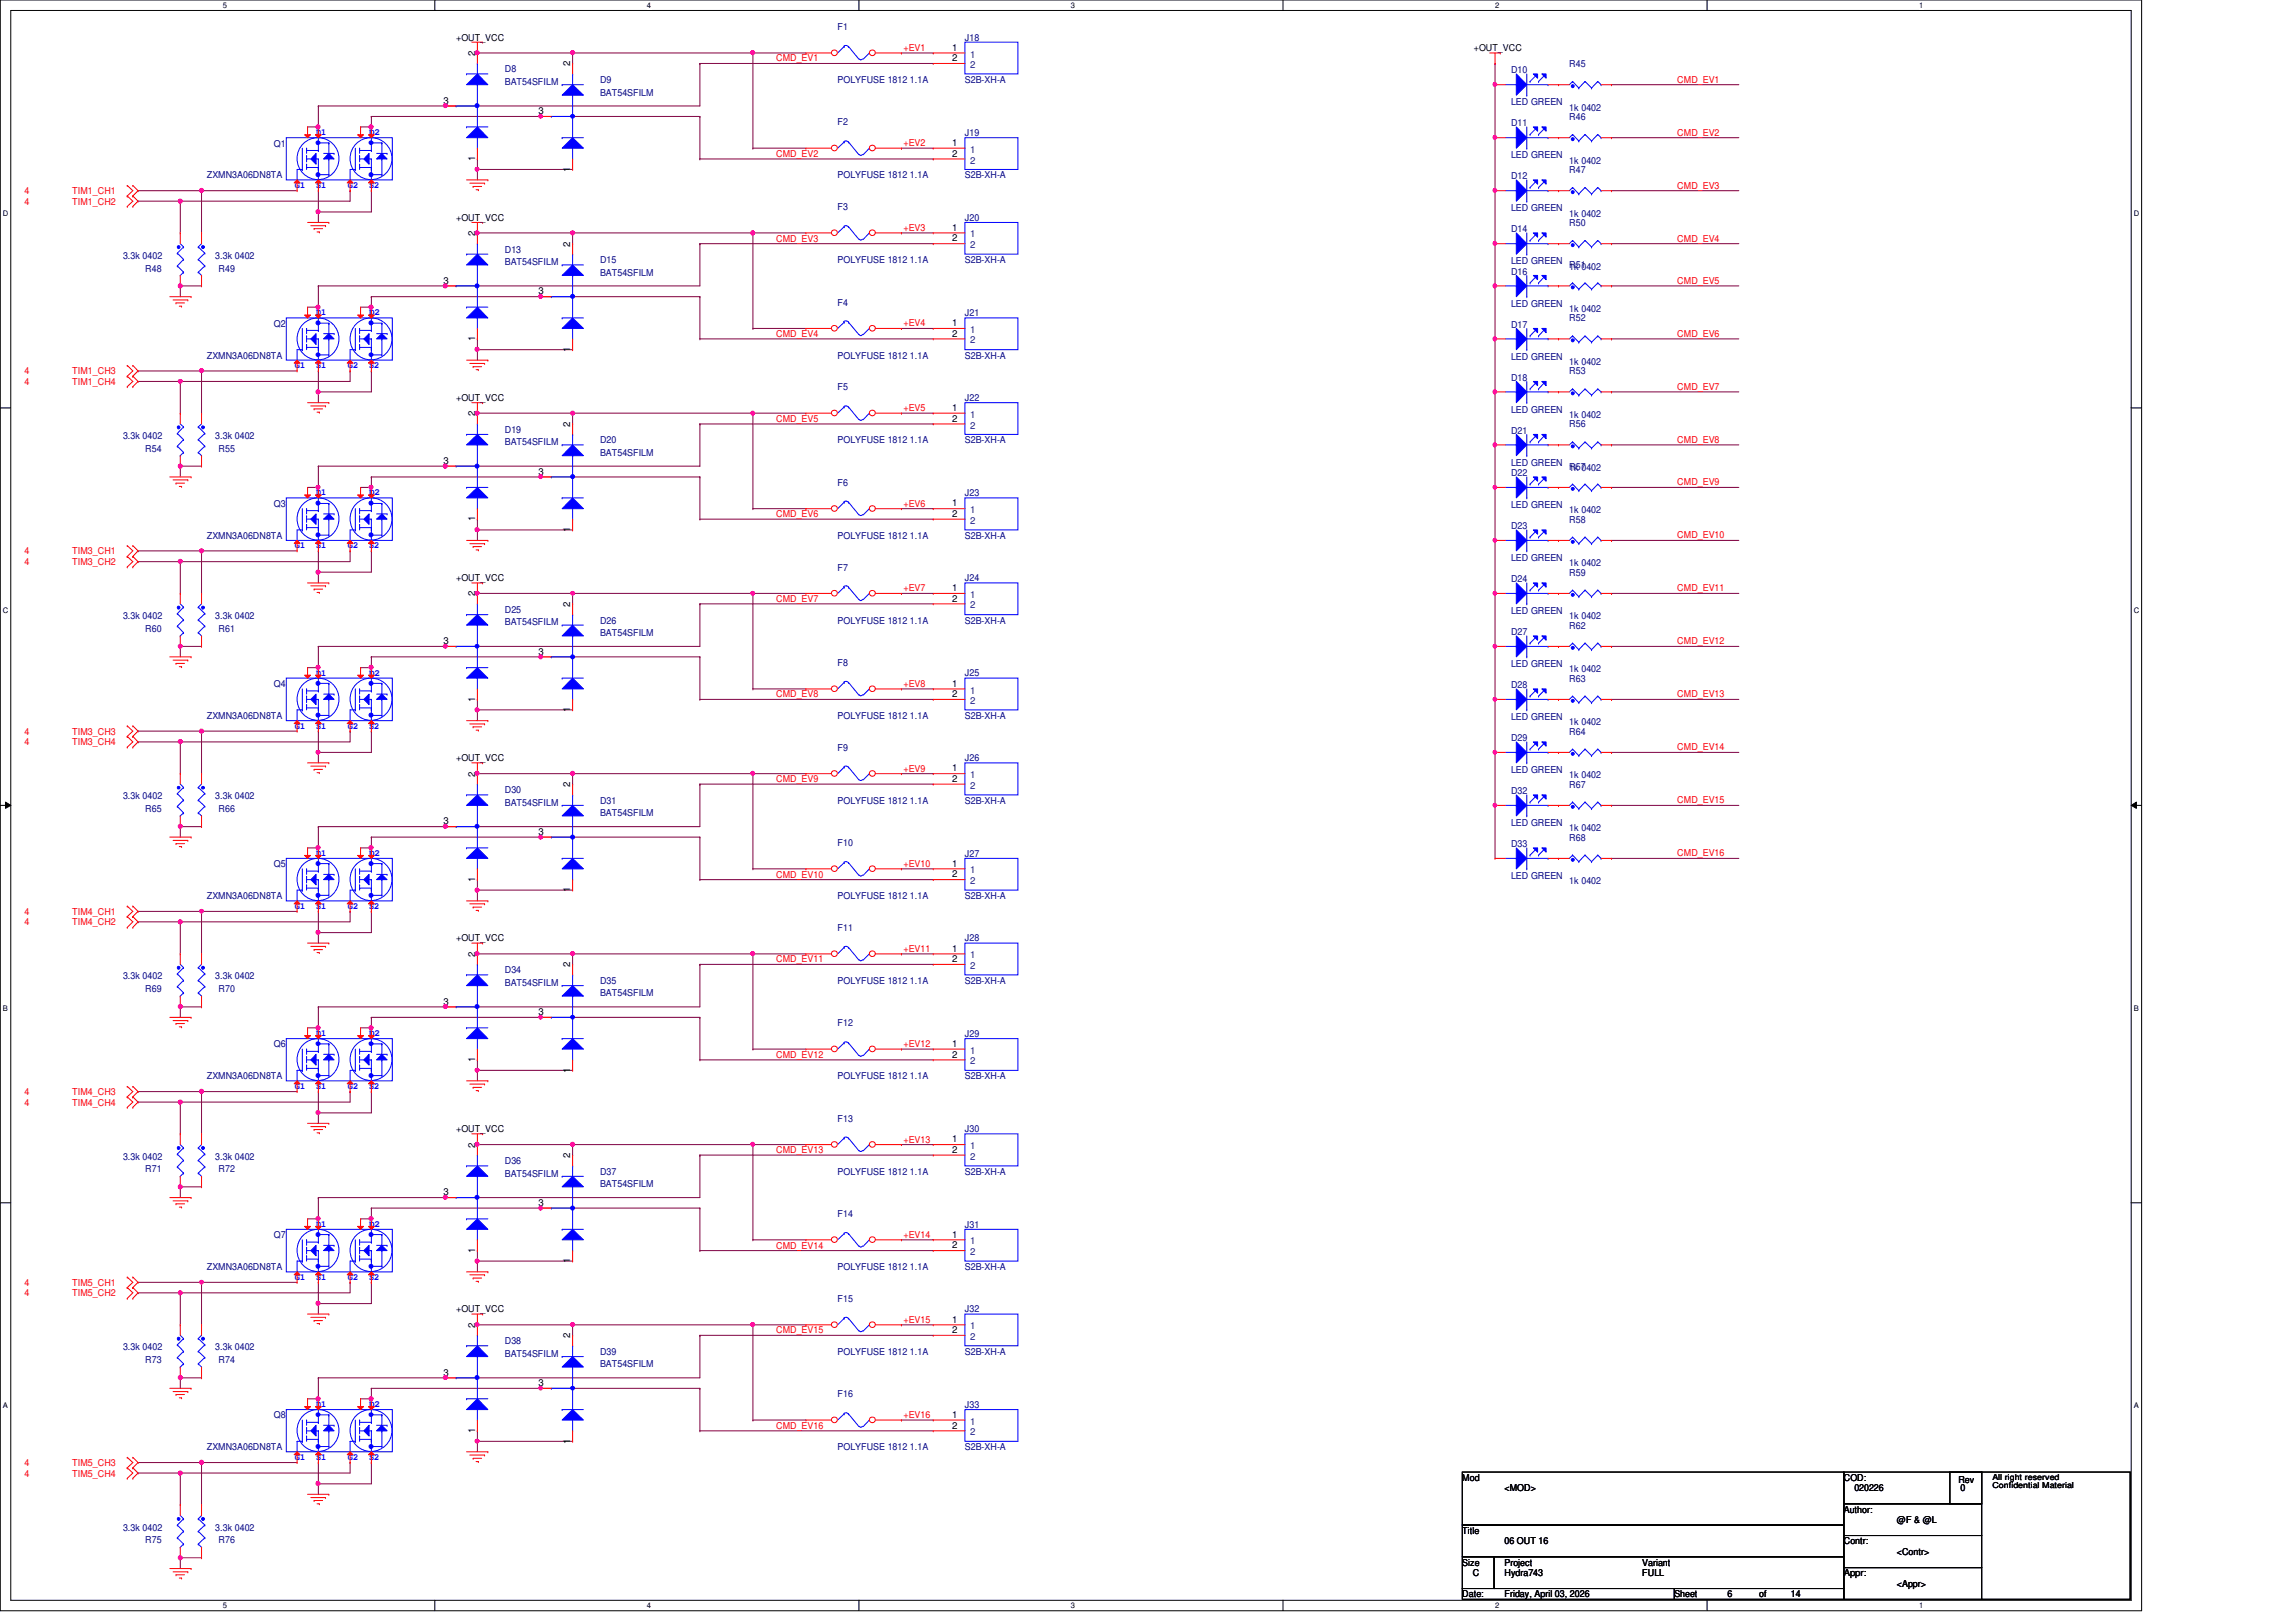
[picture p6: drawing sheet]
<svg xmlns="http://www.w3.org/2000/svg" width="297mm" height="210mm" viewBox="0 0 297 210" stroke-linecap="round" stroke-linejoin="round" font-family="sans-serif">
<defs><g id="words">
<g font-size="1.2">
<text x="59" y="5.2">+OUT_VCC</text>
<text x="61.5" y="7.2" transform="rotate(-90 61.5 7.2)">2</text>
<text x="73.8" y="8.6" transform="rotate(-90 73.8 8.6)">2</text>
<text x="123.2" y="6.6">1</text>
<text x="123.2" y="7.9">2</text>
<text x="190.7" y="6.6">+OUT_VCC</text>
<text x="57.4" y="13.4">3</text>
<text x="69.7" y="14.8">3</text>
<text x="61.5" y="20.8" transform="rotate(-90 61.5 20.8)">1</text>
<text x="73.8" y="22.2" transform="rotate(-90 73.8 22.2)">1</text>
<text x="123.2" y="18.9">1</text>
<text x="123.2" y="20.3">2</text>
<text x="59" y="28.6">+OUT_VCC</text>
<text x="123.2" y="29.8">1</text>
<text x="61.5" y="30.6" transform="rotate(-90 61.5 30.6)">2</text>
<text x="73.8" y="31.9" transform="rotate(-90 73.8 31.9)">2</text>
<text x="123.2" y="31.2">2</text>
<text x="57.4" y="36.7">3</text>
<text x="69.7" y="38.1">3</text>
<text x="61.5" y="44.2" transform="rotate(-90 61.5 44.2)">1</text>
<text x="73.8" y="45.5" transform="rotate(-90 73.8 45.5)">1</text>
<text x="123.2" y="42.2">1</text>
<text x="123.2" y="43.6">2</text>
<text x="59" y="51.9">+OUT_VCC</text>
<text x="61.5" y="53.9" transform="rotate(-90 61.5 53.9)">2</text>
<text x="123.2" y="53.2">1</text>
<text x="73.8" y="55.2" transform="rotate(-90 73.8 55.2)">2</text>
<text x="123.2" y="54.6">2</text>
<text x="57.4" y="60">3</text>
<text x="69.7" y="61.4">3</text>
<text x="123.2" y="65.5">1</text>
<text x="61.5" y="67.5" transform="rotate(-90 61.5 67.5)">1</text>
<text x="73.8" y="68.8" transform="rotate(-90 73.8 68.8)">1</text>
<text x="123.2" y="66.9">2</text>
<text x="59" y="75.2">+OUT_VCC</text>
<text x="61.5" y="77.2" transform="rotate(-90 61.5 77.2)">2</text>
<text x="123.2" y="76.5">1</text>
<text x="123.2" y="77.9">2</text>
<text x="57.4" y="83.4">3</text>
<text x="73.8" y="78.6" transform="rotate(-90 73.8 78.6)">2</text>
<text x="69.7" y="84.7">3</text>
<text x="123.2" y="88.9">1</text>
<text x="61.5" y="90.8" transform="rotate(-90 61.5 90.8)">1</text>
<text x="73.8" y="92.2" transform="rotate(-90 73.8 92.2)">1</text>
<text x="123.2" y="90.2">2</text>
<text x="59" y="98.5">+OUT_VCC</text>
<text x="61.5" y="100.5" transform="rotate(-90 61.5 100.5)">2</text>
<text x="73.8" y="101.9" transform="rotate(-90 73.8 101.9)">2</text>
<text x="123.2" y="99.8">1</text>
<text x="123.2" y="101.2">2</text>
<text x="57.4" y="106.7">3</text>
<text x="69.7" y="108">3</text>
<text x="123.2" y="112.1">1</text>
<text x="123.2" y="113.5">2</text>
<text x="61.5" y="114.1" transform="rotate(-90 61.5 114.1)">1</text>
<text x="73.8" y="115.5" transform="rotate(-90 73.8 115.5)">1</text>
<text x="59" y="121.8">+OUT_VCC</text>
<text x="61.5" y="123.8" transform="rotate(-90 61.5 123.8)">2</text>
<text x="73.8" y="125.2" transform="rotate(-90 73.8 125.2)">2</text>
<text x="123.2" y="123.1">1</text>
<text x="123.2" y="124.5">2</text>
<text x="57.4" y="130">3</text>
<text x="69.7" y="131.4">3</text>
<text x="61.5" y="137.4" transform="rotate(-90 61.5 137.4)">1</text>
<text x="123.2" y="135.5">1</text>
<text x="123.2" y="136.9">2</text>
<text x="73.8" y="138.8" transform="rotate(-90 73.8 138.8)">1</text>
<text x="59" y="146.5">+OUT_VCC</text>
<text x="61.5" y="148.5" transform="rotate(-90 61.5 148.5)">2</text>
<text x="73.8" y="149.9" transform="rotate(-90 73.8 149.9)">2</text>
<text x="123.2" y="147.8">1</text>
<text x="123.2" y="149.2">2</text>
<text x="57.4" y="154.7">3</text>
<text x="69.7" y="156">3</text>
<text x="123.2" y="160.1">1</text>
<text x="123.2" y="161.5">2</text>
<text x="61.5" y="162.1" transform="rotate(-90 61.5 162.1)">1</text>
<text x="73.8" y="163.5" transform="rotate(-90 73.8 163.5)">1</text>
<text x="59" y="169.8">+OUT_VCC</text>
<text x="61.5" y="171.8" transform="rotate(-90 61.5 171.8)">2</text>
<text x="73.8" y="173.2" transform="rotate(-90 73.8 173.2)">2</text>
<text x="123.2" y="171.2">1</text>
<text x="123.2" y="172.5">2</text>
<text x="57.4" y="178">3</text>
<text x="69.7" y="179.4">3</text>
<text x="61.5" y="185.4" transform="rotate(-90 61.5 185.4)">1</text>
<text x="123.2" y="183.5">1</text>
<text x="123.2" y="184.9">2</text>
<text x="73.8" y="186.8" transform="rotate(-90 73.8 186.8)">1</text>
<text x="189.2" y="191.6">Mod</text>
<text x="238.5" y="191.6">COD:</text>
<text x="253.4" y="191.9">Rev</text>
<text x="194.6" y="193">&lt;MOD&gt;</text>
<text x="238.5" y="195.7">Author:</text>
<text x="239.9" y="193">020226</text>
<text x="245.4" y="197.1">@F &amp; @L</text>
<text x="253.6" y="193">0</text>
<text x="189.2" y="202.6">Size</text>
<text x="189.2" y="198.5">Title</text>
<text x="194.6" y="202.6">Project</text>
<text x="194.6" y="199.9">06 OUT 16</text>
<text x="212.5" y="202.6">Variant</text>
<text x="238.5" y="199.9">Contr:</text>
<text x="245.4" y="201.3">&lt;Contr&gt;</text>
<text x="189.2" y="206.7">Date:</text>
<text x="190.5" y="204">C</text>
<text x="194.6" y="206.7">Friday, April 03, 2026</text>
<text x="194.6" y="204">Hydra743</text>
<text x="212.5" y="204">FULL</text>
<text x="216.6" y="206.7">Sheet</text>
<text x="223.5" y="206.7">6</text>
<text x="227.6" y="206.7">of</text>
<text x="231.7" y="206.7">14</text>
<text x="238.5" y="204">Appr:</text>
<text x="245.4" y="205.4">&lt;Appr&gt;</text>
</g>
<g font-size="1.2" fill="#00007f">
<text x="108.4" y="3.9">F1</text>
<text x="124.8" y="5.2">J18</text>
<text x="65.3" y="9.4">D8</text>
<text x="65.3" y="11">BAT54SFILM</text>
<text x="77.6" y="10.7">D9</text>
<text x="108.4" y="10.7">POLYFUSE 1812 1.1A</text>
<text x="124.8" y="10.7">S2B-XH-A</text>
<text x="195.5" y="9.5">D10</text>
<text x="203" y="8.7">R45</text>
<text x="77.6" y="12.4">BAT54SFILM</text>
<text x="108.4" y="16.2">F2</text>
<text x="124.8" y="17.6">J19</text>
<text x="195.5" y="13.6">LED GREEN</text>
<text x="195.5" y="16.3">D11</text>
<text x="203" y="15.5">R46</text>
<text x="203" y="14.3">1k 0402</text>
<text x="26.8" y="23.1">ZXMN3A06DN8TA</text>
<text x="35.4" y="19">Q1</text>
<text x="108.4" y="23.1">POLYFUSE 1812 1.1A</text>
<text x="124.8" y="23.1">S2B-XH-A</text>
<text x="195.5" y="20.4">LED GREEN</text>
<text x="195.5" y="23.2">D12</text>
<text x="203" y="21.2">1k 0402</text>
<text x="203" y="22.4">R47</text>
<text x="108.4" y="27.2">F3</text>
<text x="124.8" y="28.6">J20</text>
<text x="195.5" y="27.3">LED GREEN</text>
<text x="203" y="28">1k 0402</text>
<text x="203" y="29.3">R50</text>
<text x="15.9" y="33.5">3.3k 0402</text>
<text x="18.8" y="35.1">R48</text>
<text x="27.9" y="33.5">3.3k 0402</text>
<text x="28.3" y="35.1">R49</text>
<text x="65.3" y="32.7">D13</text>
<text x="65.3" y="34.3">BAT54SFILM</text>
<text x="77.6" y="34">D15</text>
<text x="77.6" y="35.7">BAT54SFILM</text>
<text x="108.4" y="34">POLYFUSE 1812 1.1A</text>
<text x="124.8" y="34">S2B-XH-A</text>
<text x="195.5" y="35.6">D16</text>
<text x="195.5" y="30.1">D14</text>
<text x="195.5" y="34.2">LED GREEN</text>
<text x="203" y="34.9">1k 0402</text>
<text x="203" y="34.7">R51</text>
<text x="108.4" y="39.5">F4</text>
<text x="124.8" y="40.9">J21</text>
<text x="195.5" y="39.7">LED GREEN</text>
<text x="203" y="40.3">1k 0402</text>
<text x="203" y="41.6">R52</text>
<text x="26.8" y="46.4">ZXMN3A06DN8TA</text>
<text x="35.4" y="42.3">Q2</text>
<text x="108.4" y="46.4">POLYFUSE 1812 1.1A</text>
<text x="124.8" y="46.4">S2B-XH-A</text>
<text x="195.5" y="42.4">D17</text>
<text x="195.5" y="46.5">LED GREEN</text>
<text x="203" y="47.2">1k 0402</text>
<text x="108.4" y="50.5">F5</text>
<text x="124.8" y="51.9">J22</text>
<text x="195.5" y="49.3">D18</text>
<text x="195.5" y="53.4">LED GREEN</text>
<text x="203" y="48.4">R53</text>
<text x="15.9" y="56.8">3.3k 0402</text>
<text x="18.8" y="58.5">R54</text>
<text x="27.9" y="56.8">3.3k 0402</text>
<text x="28.3" y="58.5">R55</text>
<text x="65.3" y="56">D19</text>
<text x="65.3" y="57.6">BAT54SFILM</text>
<text x="77.6" y="57.4">D20</text>
<text x="77.6" y="59">BAT54SFILM</text>
<text x="108.4" y="57.4">POLYFUSE 1812 1.1A</text>
<text x="124.8" y="57.4">S2B-XH-A</text>
<text x="195.5" y="56.1">D21</text>
<text x="203" y="55.3">R56</text>
<text x="203" y="54.1">1k 0402</text>
<text x="35.4" y="65.6">Q3</text>
<text x="108.4" y="62.9">F6</text>
<text x="124.8" y="64.2">J23</text>
<text x="195.5" y="61.6">D22</text>
<text x="195.5" y="65.7">LED GREEN</text>
<text x="195.5" y="60.2">LED GREEN</text>
<text x="203" y="60.9">1k 0402</text>
<text x="203" y="60.8">R57</text>
<text x="26.8" y="69.7">ZXMN3A06DN8TA</text>
<text x="108.4" y="69.7">POLYFUSE 1812 1.1A</text>
<text x="124.8" y="69.7">S2B-XH-A</text>
<text x="195.5" y="68.5">D23</text>
<text x="203" y="66.4">1k 0402</text>
<text x="203" y="67.6">R58</text>
<text x="108.4" y="73.8">F7</text>
<text x="124.8" y="75.2">J24</text>
<text x="195.5" y="72.6">LED GREEN</text>
<text x="195.5" y="75.3">D24</text>
<text x="203" y="74.5">R59</text>
<text x="203" y="73.3">1k 0402</text>
<text x="15.9" y="80.1">3.3k 0402</text>
<text x="18.8" y="81.8">R60</text>
<text x="27.9" y="80.1">3.3k 0402</text>
<text x="28.3" y="81.8">R61</text>
<text x="65.3" y="79.3">D25</text>
<text x="65.3" y="80.9">BAT54SFILM</text>
<text x="77.6" y="80.7">D26</text>
<text x="77.6" y="82.3">BAT54SFILM</text>
<text x="108.4" y="80.7">POLYFUSE 1812 1.1A</text>
<text x="124.8" y="80.7">S2B-XH-A</text>
<text x="195.5" y="79.5">LED GREEN</text>
<text x="195.5" y="82.2">D27</text>
<text x="203" y="81.4">R62</text>
<text x="203" y="80.1">1k 0402</text>
<text x="35.4" y="88.9">Q4</text>
<text x="108.4" y="86.1">F8</text>
<text x="124.8" y="87.5">J25</text>
<text x="195.5" y="86.3">LED GREEN</text>
<text x="195.5" y="89">D28</text>
<text x="203" y="88.2">R63</text>
<text x="203" y="87">1k 0402</text>
<text x="26.8" y="93">ZXMN3A06DN8TA</text>
<text x="108.4" y="93">POLYFUSE 1812 1.1A</text>
<text x="124.8" y="93">S2B-XH-A</text>
<text x="195.5" y="93.2">LED GREEN</text>
<text x="195.5" y="95.9">D29</text>
<text x="203" y="93.9">1k 0402</text>
<text x="203" y="95.1">R64</text>
<text x="108.4" y="97.2">F9</text>
<text x="124.8" y="98.5">J26</text>
<text x="195.5" y="100">LED GREEN</text>
<text x="203" y="100.7">1k 0402</text>
<text x="203" y="101.9">R67</text>
<text x="15.9" y="103.5">3.3k 0402</text>
<text x="18.8" y="105.1">R65</text>
<text x="27.9" y="103.5">3.3k 0402</text>
<text x="28.3" y="105.1">R66</text>
<text x="65.3" y="102.6">D30</text>
<text x="65.3" y="104.3">BAT54SFILM</text>
<text x="77.6" y="104">D31</text>
<text x="77.6" y="105.6">BAT54SFILM</text>
<text x="108.4" y="104">POLYFUSE 1812 1.1A</text>
<text x="124.8" y="104">S2B-XH-A</text>
<text x="195.5" y="102.7">D32</text>
<text x="195.5" y="106.9">LED GREEN</text>
<text x="203" y="107.6">1k 0402</text>
<text x="35.4" y="112.2">Q5</text>
<text x="108.4" y="109.5">F10</text>
<text x="124.8" y="110.9">J27</text>
<text x="195.5" y="109.6">D33</text>
<text x="195.5" y="113.7">LED GREEN</text>
<text x="203" y="108.8">R68</text>
<text x="26.8" y="116.3">ZXMN3A06DN8TA</text>
<text x="108.4" y="116.3">POLYFUSE 1812 1.1A</text>
<text x="124.8" y="116.3">S2B-XH-A</text>
<text x="203" y="114.4">1k 0402</text>
<text x="65.3" y="125.9">D34</text>
<text x="108.4" y="120.4">F11</text>
<text x="124.8" y="121.8">J28</text>
<text x="15.9" y="126.7">3.3k 0402</text>
<text x="18.8" y="128.4">R69</text>
<text x="27.9" y="126.7">3.3k 0402</text>
<text x="28.3" y="128.4">R70</text>
<text x="65.3" y="127.6">BAT54SFILM</text>
<text x="77.6" y="127.3">D35</text>
<text x="77.6" y="128.9">BAT54SFILM</text>
<text x="108.4" y="127.3">POLYFUSE 1812 1.1A</text>
<text x="124.8" y="127.3">S2B-XH-A</text>
<text x="35.4" y="135.6">Q6</text>
<text x="108.4" y="132.8">F12</text>
<text x="124.8" y="134.2">J29</text>
<text x="26.8" y="139.7">ZXMN3A06DN8TA</text>
<text x="108.4" y="139.7">POLYFUSE 1812 1.1A</text>
<text x="124.8" y="139.7">S2B-XH-A</text>
<text x="108.4" y="145.2">F13</text>
<text x="124.8" y="146.5">J30</text>
<text x="15.9" y="150.1">3.3k 0402</text>
<text x="18.8" y="151.7">R71</text>
<text x="27.9" y="150.1">3.3k 0402</text>
<text x="28.3" y="151.7">R72</text>
<text x="65.3" y="150.6">D36</text>
<text x="65.3" y="152.3">BAT54SFILM</text>
<text x="77.6" y="152">D37</text>
<text x="77.6" y="153.6">BAT54SFILM</text>
<text x="108.4" y="152">POLYFUSE 1812 1.1A</text>
<text x="124.8" y="152">S2B-XH-A</text>
<text x="35.4" y="160.2">Q7</text>
<text x="108.4" y="157.5">F14</text>
<text x="124.8" y="158.9">J31</text>
<text x="26.8" y="164.3">ZXMN3A06DN8TA</text>
<text x="108.4" y="164.3">POLYFUSE 1812 1.1A</text>
<text x="124.8" y="164.3">S2B-XH-A</text>
<text x="65.3" y="173.9">D38</text>
<text x="108.4" y="168.4">F15</text>
<text x="124.8" y="169.8">J32</text>
<text x="15.9" y="174.8">3.3k 0402</text>
<text x="18.8" y="176.4">R73</text>
<text x="27.9" y="174.8">3.3k 0402</text>
<text x="28.3" y="176.4">R74</text>
<text x="65.3" y="175.6">BAT54SFILM</text>
<text x="77.6" y="175.3">D39</text>
<text x="77.6" y="177">BAT54SFILM</text>
<text x="108.4" y="175.3">POLYFUSE 1812 1.1A</text>
<text x="124.8" y="175.3">S2B-XH-A</text>
<text x="35.4" y="183.6">Q8</text>
<text x="108.4" y="180.8">F16</text>
<text x="124.8" y="182.2">J33</text>
<text x="26.8" y="187.7">ZXMN3A06DN8TA</text>
<text x="108.4" y="187.7">POLYFUSE 1812 1.1A</text>
<text x="124.8" y="187.7">S2B-XH-A</text>
<text x="15.9" y="198.1">3.3k 0402</text>
<text x="18.8" y="199.7">R75</text>
<text x="27.9" y="198.1">3.3k 0402</text>
<text x="28.3" y="199.7">R76</text>
</g>
<g font-size="1.2" fill="#f00">
<text x="100.4" y="8">CMD_EV1</text>
<text x="116.9" y="6.6">+EV1</text>
<text x="217" y="10.7">CMD_EV1</text>
<text x="217" y="17.6">CMD_EV2</text>
<text x="100.4" y="20.3">CMD_EV2</text>
<text x="116.9" y="18.9">+EV2</text>
<text x="3.2" y="25.1">4</text>
<text x="3.2" y="26.5">4</text>
<text x="9.4" y="25.1">TIM1_CH1</text>
<text x="9.4" y="26.5">TIM1_CH2</text>
<text x="116.9" y="29.9">+EV3</text>
<text x="217" y="24.4">CMD_EV3</text>
<text x="100.4" y="31.3">CMD_EV3</text>
<text x="217" y="31.3">CMD_EV4</text>
<text x="217" y="36.7">CMD_EV5</text>
<text x="100.4" y="43.6">CMD_EV4</text>
<text x="116.9" y="42.2">+EV4</text>
<text x="217" y="43.6">CMD_EV6</text>
<text x="3.2" y="48.4">4</text>
<text x="3.2" y="49.8">4</text>
<text x="9.4" y="48.4">TIM1_CH3</text>
<text x="9.4" y="49.8">TIM1_CH4</text>
<text x="116.9" y="53.2">+EV5</text>
<text x="217" y="50.5">CMD_EV7</text>
<text x="100.4" y="54.6">CMD_EV5</text>
<text x="217" y="57.3">CMD_EV8</text>
<text x="116.9" y="65.6">+EV6</text>
<text x="217" y="62.8">CMD_EV9</text>
<text x="3.2" y="71.8">4</text>
<text x="9.4" y="71.8">TIM3_CH1</text>
<text x="100.4" y="66.9">CMD_EV6</text>
<text x="217" y="69.7">CMD_EV10</text>
<text x="3.2" y="73.2">4</text>
<text x="9.4" y="73.2">TIM3_CH2</text>
<text x="100.4" y="77.9">CMD_EV7</text>
<text x="116.9" y="76.5">+EV7</text>
<text x="217" y="76.5">CMD_EV11</text>
<text x="217" y="83.4">CMD_EV12</text>
<text x="116.9" y="88.9">+EV8</text>
<text x="3.2" y="95.1">4</text>
<text x="9.4" y="95.1">TIM3_CH3</text>
<text x="100.4" y="90.3">CMD_EV8</text>
<text x="217" y="90.3">CMD_EV13</text>
<text x="3.2" y="96.4">4</text>
<text x="9.4" y="96.4">TIM3_CH4</text>
<text x="100.4" y="101.2">CMD_EV9</text>
<text x="116.9" y="99.9">+EV9</text>
<text x="217" y="97.1">CMD_EV14</text>
<text x="217" y="104">CMD_EV15</text>
<text x="100.4" y="113.6">CMD_EV10</text>
<text x="116.9" y="112.2">+EV10</text>
<text x="217" y="110.8">CMD_EV16</text>
<text x="3.2" y="118.4">4</text>
<text x="3.2" y="119.8">4</text>
<text x="9.4" y="118.4">TIM4_CH1</text>
<text x="9.4" y="119.8">TIM4_CH2</text>
<text x="100.4" y="124.5">CMD_EV11</text>
<text x="116.9" y="123.2">+EV11</text>
<text x="100.4" y="136.9">CMD_EV12</text>
<text x="116.9" y="135.5">+EV12</text>
<text x="3.2" y="141.7">4</text>
<text x="3.2" y="143.1">4</text>
<text x="9.4" y="141.7">TIM4_CH3</text>
<text x="9.4" y="143.1">TIM4_CH4</text>
<text x="100.4" y="149.2">CMD_EV13</text>
<text x="116.9" y="147.9">+EV13</text>
<text x="100.4" y="161.6">CMD_EV14</text>
<text x="116.9" y="160.2">+EV14</text>
<text x="3.2" y="166.4">4</text>
<text x="3.2" y="167.8">4</text>
<text x="9.4" y="166.4">TIM5_CH1</text>
<text x="9.4" y="167.8">TIM5_CH2</text>
<text x="100.4" y="172.6">CMD_EV15</text>
<text x="116.9" y="171.2">+EV15</text>
<text x="100.4" y="184.9">CMD_EV16</text>
<text x="116.9" y="183.5">+EV16</text>
<text x="3.2" y="189.7">4</text>
<text x="3.2" y="191.1">4</text>
<text x="9.4" y="189.7">TIM5_CH3</text>
<text x="9.4" y="191.1">TIM5_CH4</text>
</g>
<g font-size="1.2" fill="#00407f">
<text x="125.5" y="7.5">1</text>
<text x="125.5" y="8.8">2</text>
<text x="125.5" y="19.8">1</text>
<text x="125.5" y="21.2">2</text>
<text x="125.5" y="30.7">1</text>
<text x="125.5" y="32.1">2</text>
<text x="125.5" y="43.1">1</text>
<text x="125.5" y="44.4">2</text>
<text x="125.5" y="54.1">1</text>
<text x="125.5" y="55.5">2</text>
<text x="125.5" y="66.4">1</text>
<text x="125.5" y="67.8">2</text>
<text x="125.5" y="77.4">1</text>
<text x="125.5" y="78.7">2</text>
<text x="125.5" y="89.7">1</text>
<text x="125.5" y="91.1">2</text>
<text x="125.5" y="100.7">1</text>
<text x="125.5" y="102.1">2</text>
<text x="125.5" y="113">1</text>
<text x="125.5" y="114.4">2</text>
<text x="125.5" y="124">1</text>
<text x="125.5" y="125.4">2</text>
<text x="125.5" y="136.4">1</text>
<text x="125.5" y="137.8">2</text>
<text x="125.5" y="148.7">1</text>
<text x="125.5" y="150.1">2</text>
<text x="125.5" y="161">1</text>
<text x="125.5" y="162.4">2</text>
<text x="125.5" y="172">1</text>
<text x="125.5" y="173.4">2</text>
<text x="125.5" y="184.4">1</text>
<text x="125.5" y="185.8">2</text>
</g>
<g font-size="1.2" fill="#00f">
<text x="40.9" y="17.4">D1</text>
<text x="47.7" y="17.4">D2</text>
<text x="38.1" y="24.3">G1</text>
<text x="40.9" y="24.3">S1</text>
<text x="45" y="24.3">G2</text>
<text x="47.7" y="24.3">S2</text>
<text x="40.9" y="40.8">D1</text>
<text x="47.7" y="40.8">D2</text>
<text x="38.1" y="47.6">G1</text>
<text x="40.9" y="47.6">S1</text>
<text x="45" y="47.6">G2</text>
<text x="47.7" y="47.6">S2</text>
<text x="40.9" y="64.1">D1</text>
<text x="47.7" y="64.1">D2</text>
<text x="38.1" y="71">G1</text>
<text x="40.9" y="71">S1</text>
<text x="45" y="71">G2</text>
<text x="47.7" y="71">S2</text>
<text x="40.9" y="87.4">D1</text>
<text x="47.7" y="87.4">D2</text>
<text x="38.1" y="94.3">G1</text>
<text x="40.9" y="94.3">S1</text>
<text x="45" y="94.3">G2</text>
<text x="47.7" y="94.3">S2</text>
<text x="40.9" y="110.7">D1</text>
<text x="47.7" y="110.7">D2</text>
<text x="38.1" y="117.6">G1</text>
<text x="40.9" y="117.6">S1</text>
<text x="45" y="117.6">G2</text>
<text x="47.7" y="117.6">S2</text>
<text x="40.9" y="134">D1</text>
<text x="47.7" y="134">D2</text>
<text x="38.1" y="140.9">G1</text>
<text x="40.9" y="140.9">S1</text>
<text x="45" y="140.9">G2</text>
<text x="47.7" y="140.9">S2</text>
<text x="40.9" y="158.7">D1</text>
<text x="47.7" y="158.7">D2</text>
<text x="38.1" y="165.6">G1</text>
<text x="40.9" y="165.6">S1</text>
<text x="45" y="165.6">G2</text>
<text x="47.7" y="165.6">S2</text>
<text x="40.9" y="182">D1</text>
<text x="47.7" y="182">D2</text>
<text x="38.1" y="188.9">G1</text>
<text x="40.9" y="188.9">S1</text>
<text x="45" y="188.9">G2</text>
<text x="47.7" y="188.9">S2</text>
</g>
<g font-size="1.1">
<text x="257.8" y="191.5">All right reserved</text>
<text x="257.8" y="192.6">Confidential Material</text>
</g>
<g font-size="1">
<text x="28.8" y="1">5</text>
<text x="83.7" y="1">4</text>
<text x="138.6" y="1">3</text>
<text x="193.4" y="1">2</text>
<text x="248.3" y="1">1</text>
<text x=".4" y="27.9">D</text>
<text x="276.1" y="27.9">D</text>
<text x=".4" y="79.4">C</text>
<text x="276.1" y="79.4">C</text>
<text x=".4" y="130.8">B</text>
<text x="276.1" y="130.8">B</text>
<text x=".4" y="182.2">A</text>
<text x="276.1" y="182.2">A</text>
<text x="28.8" y="208.1">5</text>
<text x="83.7" y="208.1">4</text>
<text x="138.6" y="208.1">3</text>
<text x="193.4" y="208.1">2</text>
<text x="248.3" y="208.1">1</text>
</g>
</g></defs>
<path d="M0 0h277.1v208.4h-277.1zM1.4 1.4h274.3v205.7h-274.3z" fill="none" stroke="#000" stroke-width=".13"/>
<g fill="#fff">
<path d="M28.8 .1h.6v1.1h-.6z"/>
<path d="M28.8 207.2h.6v1.1h-.6z"/>
</g>
<path d="M56.3 0v1.4M56.3 207.1v1.3" fill="none" stroke="#000" stroke-width=".13"/>
<g fill="#fff">
<path d="M83.7 .1h.5v1.1h-.5z"/>
<path d="M83.7 207.2h.5v1.1h-.5z"/>
</g>
<path d="M111.1 0v1.4M111.1 207.1v1.3" fill="none" stroke="#000" stroke-width=".13"/>
<g fill="#fff">
<path d="M138.6 .1h.5v1.1h-.5z"/>
<path d="M138.6 207.2h.5v1.1h-.5z"/>
</g>
<path d="M166 0v1.4M166 207.1v1.3" fill="none" stroke="#000" stroke-width=".13"/>
<g fill="#fff">
<path d="M193.4 .1h.6v1.1h-.6z"/>
<path d="M193.4 207.2h.6v1.1h-.6z"/>
</g>
<path d="M220.8 0v1.4M220.8 207.1v1.3" fill="none" stroke="#000" stroke-width=".13"/>
<g fill="#fff">
<path d="M248.3 .1h.5v1.1h-.5z"/>
<path d="M248.3 207.2h.5v1.1h-.5z"/>
<path d="M.4 27.1h.7v1.1h-.7z"/>
<path d="M276.1 27.1h.7v1.1h-.7z"/>
<path d="M.4 78.5h.7v1.1h-.7z"/>
<path d="M276.1 78.5h.7v1.1h-.7z"/>
</g>
<path d="M0 52.8h1.4M275.7 52.8h1.4" fill="none" stroke="#000" stroke-width=".13"/>
<g fill="#fff">
<path d="M.4 129.9h.6v1.1h-.6z"/>
<path d="M276.1 129.9h.6v1.1h-.6z"/>
</g>
<path d="M0 104.2h1.4M.7 103.8l.7 .4-.7 .4zM275.7 104.2l.7-.4v.8zM275.7 104.2h1.4" fill="none" stroke="#000" stroke-width=".13"/>
<path d="M.7 103.8l.7 .4-.7 .4zM275.7 104.2l.7-.4v.8z" fill="#000"/>
<g fill="#fff">
<path d="M.4 181.4h.6v1.1h-.6z"/>
<path d="M276.1 181.4h.6v1.1h-.6z"/>
</g>
<path d="M0 155.7h1.4M275.7 155.7h1.4" fill="none" stroke="#000" stroke-width=".13"/>
<path d="M41.2 74h.1M41.2 74v1.4" fill="none" stroke="#7f0040" stroke-width=".13"/>
<circle cx="41.1" cy="74" r=".26" fill="#f0f"/>
<circle cx="41.1" cy="74" r=".26" fill="none" stroke="#f0f" stroke-width=".13"/>
<path d="M23.3 72.7h.1M41.2 74h.1M45.3 71.3h.1M45.3 71.3v1.4h-22M48 71.3h.1M48 71.3v2.7h-6.8" fill="none" stroke="#7f0040" stroke-width=".13"/>
<circle cx="23.3" cy="72.6" r=".26" fill="#f0f"/>
<circle cx="23.3" cy="72.6" r=".26" fill="none" stroke="#f0f" stroke-width=".13"/>
<path d="M26.1 71.3h.1M26.1 71.3h12.3M48 61.7h.1M48 61.7v1.4M70 61.7h.1M70 61.7h20.5" fill="none" stroke="#7f0040" stroke-width=".13"/>
<path d="M69.8 61.5l.1-.1 .2 .1v.4h-.2h-.1z" fill-rule="evenodd" fill="#f0f"/>
<path d="M69.8 61.5l.1-.1 .2 .1v.4h-.2h-.1z" fill="none" stroke="#f0f" stroke-width=".13"/>
<path d="M41.2 60.3h.1M41.2 60.3v2.8M57.6 60.3h.1M57.6 60.3h32.9" fill="none" stroke="#7f0040" stroke-width=".13"/>
<circle cx="57.6" cy="60.3" r=".26" fill="#f0f"/>
<circle cx="57.6" cy="60.3" r=".26" fill="none" stroke="#f0f" stroke-width=".13"/>
<path d="M61.8 67.2h.1M61.8 68.6h.1M61.8 67.2v1.4M61.8 68.6h12.3" fill="none" stroke="#7f0040" stroke-width=".13"/>
<circle cx="61.7" cy="68.5" r=".26" fill="#f0f"/>
<circle cx="61.7" cy="68.5" r=".26" fill="none" stroke="#f0f" stroke-width=".13"/>
<path d="M61.8 53.5h.1M61.8 53.5h12.3M61.8 68.6h.1M61.8 68.6v1.3" fill="none" stroke="#7f0040" stroke-width=".13"/>
<circle cx="74.1" cy="53.5" r=".26" fill="#f0f"/>
<circle cx="74.1" cy="53.5" r=".26" fill="none" stroke="#f0f" stroke-width=".13"/>
<circle cx="61.7" cy="53.5" r=".26" fill="#f0f"/>
<circle cx="61.7" cy="53.5" r=".26" fill="none" stroke="#f0f" stroke-width=".13"/>
<path d="M74.1 53.5h.1M74.1 53.5v1.4M41.2 97.4h.1M41.2 97.4v1.3" fill="none" stroke="#7f0040" stroke-width=".13"/>
<circle cx="41.1" cy="97.3" r=".25" fill="#f0f"/>
<circle cx="41.1" cy="97.3" r=".25" fill="none" stroke="#f0f" stroke-width=".13"/>
<path d="M23.3 96h.1M41.2 97.4h.1M45.3 94.6h.1M45.3 94.6v1.4h-22M48 94.6h.1M48 94.6v2.8h-6.8" fill="none" stroke="#7f0040" stroke-width=".13"/>
<circle cx="23.3" cy="96" r=".26" fill="#f0f"/>
<circle cx="23.3" cy="96" r=".26" fill="none" stroke="#f0f" stroke-width=".13"/>
<path d="M26.1 94.6h.1M26.1 94.6h12.3" fill="none" stroke="#7f0040" stroke-width=".13"/>
<circle cx="26.1" cy="94.6" r=".26" fill="#f0f"/>
<circle cx="26.1" cy="94.6" r=".26" fill="none" stroke="#f0f" stroke-width=".13"/>
<path d="M48 85h.1M48 85v1.4M70 85h.1M70 85h20.5" fill="none" stroke="#7f0040" stroke-width=".13"/>
<path d="M69.8 84.8h.1l.2 .1v.3l-.2 .1-.1-.1z" fill-rule="evenodd" fill="#f0f"/>
<path d="M69.8 84.8h.1l.2 .1v.3l-.2 .1-.1-.1z" fill="none" stroke="#f0f" stroke-width=".13"/>
<path d="M41.2 83.7h.1M41.2 83.7v2.7" fill="none" stroke="#7f0040" stroke-width=".13"/>
<circle cx="41.1" cy="86.4" r=".26" fill="#f0f"/>
<circle cx="41.1" cy="86.4" r=".26" fill="none" stroke="#f0f" stroke-width=".13"/>
<path d="M57.6 83.7h.1M57.6 83.7h32.9" fill="none" stroke="#7f0040" stroke-width=".13"/>
<circle cx="57.6" cy="83.6" r=".25" fill="#f0f"/>
<circle cx="57.6" cy="83.6" r=".25" fill="none" stroke="#f0f" stroke-width=".13"/>
<path d="M61.8 90.5h.1M61.8 91.9h.1M61.8 90.5v1.4M61.8 91.9h12.3" fill="none" stroke="#7f0040" stroke-width=".13"/>
<circle cx="61.7" cy="91.9" r=".26" fill="#f0f"/>
<circle cx="61.7" cy="91.9" r=".26" fill="none" stroke="#f0f" stroke-width=".13"/>
<path d="M61.8 76.8h.1M61.8 76.8h12.3M61.8 91.9h.1M61.8 91.9v1.4" fill="none" stroke="#7f0040" stroke-width=".13"/>
<circle cx="74.1" cy="76.8" r=".25" fill="#f0f"/>
<circle cx="74.1" cy="76.8" r=".25" fill="none" stroke="#f0f" stroke-width=".13"/>
<circle cx="61.7" cy="76.8" r=".25" fill="#f0f"/>
<circle cx="61.7" cy="76.8" r=".25" fill="none" stroke="#f0f" stroke-width=".13"/>
<g fill="none" stroke="#7f0040" stroke-width=".13">
<path d="M74.1 53.5h.1M74.1 53.5h23.3M90.5 54.9h.1M90.5 54.9v5.4M90.5 54.9h30.2M97.4 53.5h.1M97.4 53.5v12.3M74.1 76.8h.1M74.1 76.8v1.3M90.5 67.2h.1M90.5 61.7h.1M90.5 61.7v5.5"/>
<path d="M90.5 67.2h30.2M116.6 65.8h.1M116.6 65.8h4.1"/>
</g>
<path d="M97.2 53.3l.2-.1 .2 .1-.1 .3-.1 .1-.2-.1z" fill-rule="evenodd" fill="#f0f"/>
<path d="M97.2 53.3l.2-.1 .2 .1-.1 .3-.1 .1-.2-.1z" fill="none" stroke="#f0f" stroke-width=".13"/>
<path d="M116.6 53.5h.1M116.6 53.5h4.1M74.1 76.8h.1M74.1 76.8h23.3M90.5 78.1h.1M90.5 78.1v5.6M90.5 78.1h30.2" fill="none" stroke="#7f0040" stroke-width=".13"/>
<path d="M97.2 76.6h.3l.1 .2-.1 .1-.1 .1-.2-.1z" fill-rule="evenodd" fill="#f0f"/>
<path d="M97.2 76.6h.3l.1 .2-.1 .1-.1 .1-.2-.1z" fill="none" stroke="#f0f" stroke-width=".13"/>
<path d="M97.4 76.8h.1M97.4 76.8v12.4M90.5 90.5h.1M90.5 85h.1M90.5 90.5h30.2M90.5 85v5.5M116.6 89.2h.1M116.6 89.2h4.1" fill="none" stroke="#7f0040" stroke-width=".13"/>
<path d="M97.2 76.6h.3l.1 .2-.1 .1-.1 .1-.2-.1z" fill-rule="evenodd" fill="#f0f"/>
<path d="M97.2 76.6h.3l.1 .2-.1 .1-.1 .1-.2-.1z" fill="none" stroke="#f0f" stroke-width=".13"/>
<path d="M116.6 76.8h.1M116.6 76.8h4.1M23.3 83.7h.1M23.3 83.7h2.8" fill="none" stroke="#7f0040" stroke-width=".13"/>
<circle cx="23.3" cy="83.6" r=".25" fill="#f0f"/>
<circle cx="23.3" cy="83.6" r=".25" fill="none" stroke="#f0f" stroke-width=".13"/>
<path d="M23.3 72.7h.1M23.3 72.7v4.1M26.1 71.3h.1M26.1 71.3v5.5M23.3 83.7h.1M23.3 83.7v1.3" fill="none" stroke="#7f0040" stroke-width=".13"/>
<circle cx="26.1" cy="71.3" r=".26" fill="#f0f"/>
<circle cx="26.1" cy="71.3" r=".26" fill="none" stroke="#f0f" stroke-width=".13"/>
<path d="M17.9 71.3h.1M17.9 72.7h.1M17.9 71.3h8.2M17.9 72.7h5.4M23.3 107h.1M23.3 107h2.8" fill="none" stroke="#7f0040" stroke-width=".13"/>
<circle cx="23.3" cy="106.9" r=".26" fill="#f0f"/>
<circle cx="23.3" cy="106.9" r=".26" fill="none" stroke="#f0f" stroke-width=".13"/>
<g fill="none" stroke="#7f0040" stroke-width=".13">
<path d="M41.2 27.4h.1M41.2 27.4v1.4M97.4 53.5h.1M97.4 53.5h6.9M41.2 71.3h.1M41.2 60.3h.1M41.2 71.3v2.7M41.2 60.3h16.4M48 61.7h.1M48 61.7h22M97.4 65.8h.1M97.4 76.8h.1"/>
<path d="M97.4 65.8h6.9M97.4 76.8h6.9M17.9 96h.1M17.9 94.6h.1M17.9 96h5.4M17.9 94.6h8.2M23.3 96h.1M23.3 96v4.1M26.1 94.6h.1M26.1 94.6v5.5M41.2 94.6h.1M41.2 83.7h.1"/>
<path d="M41.2 94.6v2.8M41.2 83.7h16.4M48 85h.1M48 85h22M97.4 89.2h.1M97.4 89.2h6.9M23.3 107h.1M23.3 107v1.3"/>
</g>
<circle cx="41.1" cy="27.4" r=".26" fill="#f0f"/>
<circle cx="41.1" cy="27.4" r=".26" fill="none" stroke="#f0f" stroke-width=".13"/>
<path d="M23.3 26h.1M41.2 27.4h.1M45.3 24.7h.1M45.3 24.7v1.3h-22M48 24.7h.1M48 24.7v2.7h-6.8" fill="none" stroke="#7f0040" stroke-width=".13"/>
<circle cx="23.3" cy="26" r=".26" fill="#f0f"/>
<circle cx="23.3" cy="26" r=".26" fill="none" stroke="#f0f" stroke-width=".13"/>
<path d="M26.1 24.7h.1M26.1 24.7h12.3" fill="none" stroke="#7f0040" stroke-width=".13"/>
<circle cx="26.1" cy="24.6" r=".26" fill="#f0f"/>
<circle cx="26.1" cy="24.6" r=".26" fill="none" stroke="#f0f" stroke-width=".13"/>
<path d="M48 15.1h.1M48 15.1v1.3M70 15.1h.1M70 15.1h20.5" fill="none" stroke="#7f0040" stroke-width=".13"/>
<path d="M69.8 14.9h.3l.1 .1-.1 .2-.2 .1-.1-.1z" fill-rule="evenodd" fill="#f0f"/>
<path d="M69.8 14.9h.3l.1 .1-.1 .2-.2 .1-.1-.1z" fill="none" stroke="#f0f" stroke-width=".13"/>
<path d="M41.2 13.7h.1M41.2 13.7v2.7" fill="none" stroke="#7f0040" stroke-width=".13"/>
<circle cx="41.1" cy="16.4" r=".26" fill="#f0f"/>
<circle cx="41.1" cy="16.4" r=".26" fill="none" stroke="#f0f" stroke-width=".13"/>
<path d="M57.6 13.7h.1M57.6 13.7h32.9" fill="none" stroke="#7f0040" stroke-width=".13"/>
<circle cx="57.6" cy="13.7" r=".26" fill="#f0f"/>
<circle cx="57.6" cy="13.7" r=".26" fill="none" stroke="#f0f" stroke-width=".13"/>
<path d="M61.8 20.6h.1M61.8 21.9h.1M61.8 20.6v1.3M61.8 21.9h12.3" fill="none" stroke="#7f0040" stroke-width=".13"/>
<circle cx="61.7" cy="21.9" r=".25" fill="#f0f"/>
<circle cx="61.7" cy="21.9" r=".25" fill="none" stroke="#f0f" stroke-width=".13"/>
<path d="M61.8 6.9h.1M61.8 6.9h12.3M61.8 21.9h.1M61.8 21.9v1.4" fill="none" stroke="#7f0040" stroke-width=".13"/>
<circle cx="74.1" cy="6.8" r=".26" fill="#f0f"/>
<circle cx="74.1" cy="6.8" r=".26" fill="none" stroke="#f0f" stroke-width=".13"/>
<circle cx="61.7" cy="6.8" r=".26" fill="#f0f"/>
<circle cx="61.7" cy="6.8" r=".26" fill="none" stroke="#f0f" stroke-width=".13"/>
<path d="M74.1 6.9h.1M74.1 6.9v1.3M41.2 50.7h.1M41.2 50.7v1.4M41.2 50.7h6.8" fill="none" stroke="#7f0040" stroke-width=".13"/>
<circle cx="41.1" cy="50.7" r=".26" fill="#f0f"/>
<circle cx="41.1" cy="50.7" r=".26" fill="none" stroke="#f0f" stroke-width=".13"/>
<path d="M23.3 49.4h.1M45.3 48h.1M45.3 48v1.4h-22M48 48h.1M48 48v2.7" fill="none" stroke="#7f0040" stroke-width=".13"/>
<circle cx="23.3" cy="49.3" r=".25" fill="#f0f"/>
<circle cx="23.3" cy="49.3" r=".25" fill="none" stroke="#f0f" stroke-width=".13"/>
<path d="M48 38.4h.1M48 38.4v1.4M70 38.4h.1M70 38.4h20.5M26.1 48h.1M26.1 48h12.3" fill="none" stroke="#7f0040" stroke-width=".13"/>
<path d="M69.8 38.2l.1-.1 .2 .1v.3l-.2 .1-.1-.1z" fill-rule="evenodd" fill="#f0f"/>
<path d="M69.8 38.2l.1-.1 .2 .1v.3l-.2 .1-.1-.1z" fill="none" stroke="#f0f" stroke-width=".13"/>
<path d="M41.2 37h.1M41.2 37v2.8M57.6 37h.1M57.6 37h32.9" fill="none" stroke="#7f0040" stroke-width=".13"/>
<circle cx="57.6" cy="37" r=".26" fill="#f0f"/>
<circle cx="57.6" cy="37" r=".26" fill="none" stroke="#f0f" stroke-width=".13"/>
<path d="M61.8 43.9h.1M61.8 45.3h.1M61.8 43.9v1.4M61.8 45.3h12.3" fill="none" stroke="#7f0040" stroke-width=".13"/>
<circle cx="61.7" cy="45.2" r=".26" fill="#f0f"/>
<circle cx="61.7" cy="45.2" r=".26" fill="none" stroke="#f0f" stroke-width=".13"/>
<path d="M61.8 30.1h.1M61.8 30.1h12.3M61.8 45.3h.1M61.8 45.3v1.3" fill="none" stroke="#7f0040" stroke-width=".13"/>
<circle cx="74.1" cy="30.1" r=".26" fill="#f0f"/>
<circle cx="74.1" cy="30.1" r=".26" fill="none" stroke="#f0f" stroke-width=".13"/>
<circle cx="61.7" cy="30.1" r=".26" fill="#f0f"/>
<circle cx="61.7" cy="30.1" r=".26" fill="none" stroke="#f0f" stroke-width=".13"/>
<path d="M74.1 6.9h.1M74.1 6.9h23.3M90.5 8.2h.1M90.5 8.2v5.5M90.5 8.2h30.2M74.1 30.1h.1M74.1 30.1v1.4" fill="none" stroke="#7f0040" stroke-width=".13"/>
<path d="M97.2 6.6h.2l.2 .1-.1 .3-.1 .1-.2-.1z" fill-rule="evenodd" fill="#f0f"/>
<path d="M97.2 6.6h.2l.2 .1-.1 .3-.1 .1-.2-.1z" fill="none" stroke="#f0f" stroke-width=".13"/>
<path d="M90.5 15.1h.1M90.5 15.1v5.5M97.4 6.9h.1M97.4 6.9v12.3M116.6 19.2h.1M116.6 19.2h4.1M90.5 20.6h.1M90.5 20.6h30.2" fill="none" stroke="#7f0040" stroke-width=".13"/>
<path d="M97.2 6.6h.2l.2 .1-.1 .3-.1 .1-.2-.1z" fill-rule="evenodd" fill="#f0f"/>
<path d="M97.2 6.6h.2l.2 .1-.1 .3-.1 .1-.2-.1z" fill="none" stroke="#f0f" stroke-width=".13"/>
<path d="M116.6 6.9h.1M116.6 6.9h4.1M74.1 30.1h.1M74.1 30.1h23.3M90.5 31.5h.1M90.5 31.5v5.5M90.5 31.5h30.2" fill="none" stroke="#7f0040" stroke-width=".13"/>
<path d="M97.2 30l.2-.1 .2 .1-.1 .3-.1 .1-.2-.1z" fill-rule="evenodd" fill="#f0f"/>
<path d="M97.2 30l.2-.1 .2 .1-.1 .3-.1 .1-.2-.1z" fill="none" stroke="#f0f" stroke-width=".13"/>
<path d="M90.5 38.4h.1M90.5 38.4v5.5M97.4 30.1h.1M97.4 30.1v12.4M90.5 43.9h.1M90.5 43.9h30.2M116.6 42.5h.1M116.6 42.5h4.1" fill="none" stroke="#7f0040" stroke-width=".13"/>
<path d="M97.2 30l.2-.1 .2 .1-.1 .3-.1 .1-.2-.1z" fill-rule="evenodd" fill="#f0f"/>
<path d="M97.2 30l.2-.1 .2 .1-.1 .3-.1 .1-.2-.1z" fill="none" stroke="#f0f" stroke-width=".13"/>
<path d="M23.3 37h.1M23.3 37h2.8M116.6 30.1h.1M116.6 30.1h4.1" fill="none" stroke="#7f0040" stroke-width=".13"/>
<circle cx="23.3" cy="37" r=".26" fill="#f0f"/>
<circle cx="23.3" cy="37" r=".26" fill="none" stroke="#f0f" stroke-width=".13"/>
<path d="M17.9 26h.1M17.9 24.7h.1M17.9 26h5.4M17.9 24.7h8.2M23.3 37h.1M23.3 26h.1M23.3 26v4.1M23.3 37v1.4M26.1 24.7h.1M26.1 24.7v5.4M23.3 60.3h.1M23.3 60.3h2.8" fill="none" stroke="#7f0040" stroke-width=".13"/>
<circle cx="23.3" cy="60.3" r=".26" fill="#f0f"/>
<circle cx="23.3" cy="60.3" r=".26" fill="none" stroke="#f0f" stroke-width=".13"/>
<path d="M23.3 49.4h.1M23.3 49.4v4.1M26.1 48h.1M26.1 48v5.5M23.3 60.3h.1M23.3 60.3v1.4" fill="none" stroke="#7f0040" stroke-width=".13"/>
<circle cx="26.1" cy="48" r=".26" fill="#f0f"/>
<circle cx="26.1" cy="48" r=".26" fill="none" stroke="#f0f" stroke-width=".13"/>
<g fill="none" stroke="#7f0040" stroke-width=".13">
<path d="M41.2 13.7h.1M41.2 13.7h16.4M48 15.1h.1M48 15.1h22M97.4 6.9h.1M97.4 19.2h.1M97.4 6.9h6.9M97.4 19.2h6.9M41.2 24.7h.1M41.2 37h.1M41.2 24.7v2.7M41.2 37h16.4"/>
<path d="M48 38.4h.1M48 38.4h22M97.4 30.1h.1M97.4 30.1h6.9M17.9 48h.1M17.9 49.4h.1M17.9 48h8.2M17.9 49.4h5.4M41.2 48h.1M41.2 48v2.7M97.4 42.5h.1M97.4 42.5h6.9"/>
<path d="M41.2 120.7h.1M41.2 120.7v1.3"/>
</g>
<circle cx="41.1" cy="120.7" r=".26" fill="#f0f"/>
<circle cx="41.1" cy="120.7" r=".26" fill="none" stroke="#f0f" stroke-width=".13"/>
<path d="M23.3 119.3h.1M45.3 117.9h.1M45.3 117.9v1.4h-22M48 117.9h.1M48 117.9v2.8h-6.8M41.2 120.7h.1" fill="none" stroke="#7f0040" stroke-width=".13"/>
<circle cx="23.3" cy="119.3" r=".26" fill="#f0f"/>
<circle cx="23.3" cy="119.3" r=".26" fill="none" stroke="#f0f" stroke-width=".13"/>
<path d="M26.1 117.9h.1M26.1 117.9h12.3M48 108.3h.1M48 108.3v1.4" fill="none" stroke="#7f0040" stroke-width=".13"/>
<circle cx="48" cy="109.7" r=".26" fill="#f0f"/>
<circle cx="48" cy="109.7" r=".26" fill="none" stroke="#f0f" stroke-width=".13"/>
<path d="M70 108.3h.1M70 108.3h20.5" fill="none" stroke="#7f0040" stroke-width=".13"/>
<path d="M69.8 108.1h.1l.2 .1v.3l-.2 .1-.1-.1z" fill-rule="evenodd" fill="#f0f"/>
<path d="M69.8 108.1h.1l.2 .1v.3l-.2 .1-.1-.1z" fill="none" stroke="#f0f" stroke-width=".13"/>
<path d="M41.2 107h.1M41.2 107v2.7M61.8 113.8h.1M61.8 115.2h.1M61.8 113.8v1.4M61.8 115.2h12.3" fill="none" stroke="#7f0040" stroke-width=".13"/>
<circle cx="61.7" cy="115.2" r=".26" fill="#f0f"/>
<circle cx="61.7" cy="115.2" r=".26" fill="none" stroke="#f0f" stroke-width=".13"/>
<path d="M61.8 115.2h.1M61.8 100.1h.1M61.8 115.2v1.4M61.8 100.1h12.3" fill="none" stroke="#7f0040" stroke-width=".13"/>
<circle cx="74.1" cy="100.1" r=".26" fill="#f0f"/>
<circle cx="74.1" cy="100.1" r=".26" fill="none" stroke="#f0f" stroke-width=".13"/>
<circle cx="61.7" cy="100.1" r=".26" fill="#f0f"/>
<circle cx="61.7" cy="100.1" r=".26" fill="none" stroke="#f0f" stroke-width=".13"/>
<path d="M74.1 100.1h.1M74.1 100.1v1.4M41.2 144h.1M41.2 144v1.4" fill="none" stroke="#7f0040" stroke-width=".13"/>
<circle cx="41.1" cy="144" r=".26" fill="#f0f"/>
<circle cx="41.1" cy="144" r=".26" fill="none" stroke="#f0f" stroke-width=".13"/>
<path d="M23.3 142.6h.1M41.2 144h.1M45.3 141.3h.1M45.3 141.3v1.3h-22M48 141.3h.1M48 141.3v2.7h-6.8" fill="none" stroke="#7f0040" stroke-width=".13"/>
<circle cx="23.3" cy="142.6" r=".26" fill="#f0f"/>
<circle cx="23.3" cy="142.6" r=".26" fill="none" stroke="#f0f" stroke-width=".13"/>
<path d="M26.1 141.3h.1M26.1 141.3h12.3" fill="none" stroke="#7f0040" stroke-width=".13"/>
<circle cx="26.1" cy="141.2" r=".26" fill="#f0f"/>
<circle cx="26.1" cy="141.2" r=".26" fill="none" stroke="#f0f" stroke-width=".13"/>
<path d="M48 131.7h.1M48 131.7v1.3" fill="none" stroke="#7f0040" stroke-width=".13"/>
<circle cx="48" cy="133" r=".26" fill="#f0f"/>
<circle cx="48" cy="133" r=".26" fill="none" stroke="#f0f" stroke-width=".13"/>
<path d="M70 131.7h.1M70 131.7h20.5" fill="none" stroke="#7f0040" stroke-width=".13"/>
<path d="M69.8 131.5h.3l.1 .1-.1 .2-.2 .1-.1-.1z" fill-rule="evenodd" fill="#f0f"/>
<path d="M69.8 131.5h.3l.1 .1-.1 .2-.2 .1-.1-.1z" fill="none" stroke="#f0f" stroke-width=".13"/>
<path d="M41.2 130.3h.1M41.2 130.3v2.7" fill="none" stroke="#7f0040" stroke-width=".13"/>
<circle cx="41.1" cy="133" r=".26" fill="#f0f"/>
<circle cx="41.1" cy="133" r=".26" fill="none" stroke="#f0f" stroke-width=".13"/>
<path d="M57.6 130.3h.1M57.6 130.3h32.9" fill="none" stroke="#7f0040" stroke-width=".13"/>
<circle cx="57.6" cy="130.3" r=".26" fill="#f0f"/>
<circle cx="57.6" cy="130.3" r=".26" fill="none" stroke="#f0f" stroke-width=".13"/>
<path d="M61.8 137.2h.1M61.8 138.5h.1M61.8 137.2v1.3M61.8 138.5h12.3" fill="none" stroke="#7f0040" stroke-width=".13"/>
<circle cx="61.7" cy="138.5" r=".25" fill="#f0f"/>
<circle cx="61.7" cy="138.5" r=".25" fill="none" stroke="#f0f" stroke-width=".13"/>
<path d="M61.8 138.5h.1M61.8 123.4h.1M61.8 138.5v1.4M61.8 123.4h12.3" fill="none" stroke="#7f0040" stroke-width=".13"/>
<circle cx="74.1" cy="123.4" r=".26" fill="#f0f"/>
<circle cx="74.1" cy="123.4" r=".26" fill="none" stroke="#f0f" stroke-width=".13"/>
<circle cx="61.7" cy="123.4" r=".26" fill="#f0f"/>
<circle cx="61.7" cy="123.4" r=".26" fill="none" stroke="#f0f" stroke-width=".13"/>
<g fill="none" stroke="#7f0040" stroke-width=".13">
<path d="M74.1 100.1h.1M74.1 100.1h23.3M90.5 101.5h.1M90.5 113.8h.1M90.5 108.3h.1M90.5 101.5v5.5M90.5 108.3v5.5M90.5 101.5h30.2M90.5 113.8h30.2M97.4 100.1h.1M97.4 100.1v12.3M116.6 112.4h.1"/>
<path d="M116.6 112.4h4.1M74.1 123.4h.1M74.1 123.4v1.4"/>
</g>
<path d="M97.2 99.9l.2-.1 .2 .1-.1 .4h-.1h-.2z" fill-rule="evenodd" fill="#f0f"/>
<path d="M97.2 99.9l.2-.1 .2 .1-.1 .4h-.1h-.2z" fill="none" stroke="#f0f" stroke-width=".13"/>
<path d="M116.6 100.1h.1M116.6 100.1h4.1M74.1 123.4h.1M74.1 123.4h23.3M90.5 124.8h.1M90.5 124.8v5.5M90.5 124.8h30.2" fill="none" stroke="#7f0040" stroke-width=".13"/>
<path d="M97.2 123.2l.2-.1 .2 .2-.1 .3-.1 .1-.2-.1z" fill-rule="evenodd" fill="#f0f"/>
<path d="M97.2 123.2l.2-.1 .2 .2-.1 .3-.1 .1-.2-.1z" fill="none" stroke="#f0f" stroke-width=".13"/>
<path d="M90.5 137.2h.1M90.5 131.7h.1M90.5 137.2h30.2M90.5 131.7v5.5M97.4 123.4h.1M97.4 123.4v12.4M116.6 135.8h.1M116.6 135.8h4.1" fill="none" stroke="#7f0040" stroke-width=".13"/>
<path d="M97.2 123.2l.2-.1 .2 .2-.1 .3-.1 .1-.2-.1z" fill-rule="evenodd" fill="#f0f"/>
<path d="M97.2 123.2l.2-.1 .2 .2-.1 .3-.1 .1-.2-.1z" fill="none" stroke="#f0f" stroke-width=".13"/>
<g fill="none" stroke="#7f0040" stroke-width=".13">
<path d="M41.2 117.9h.1M41.2 107h.1M41.2 117.9v2.8M41.2 107h16.4M48 108.3h.1M48 108.3h22M97.4 100.1h.1M97.4 112.4h.1M97.4 100.1h6.9M97.4 112.4h6.9M23.3 130.3h.1M23.3 130.3h2.8"/>
<path d="M41.2 130.3h.1M41.2 130.3h16.4M48 131.7h.1M48 131.7h22M97.4 123.4h.1M97.4 135.8h.1M97.4 123.4h6.9M97.4 135.8h6.9M116.6 123.4h.1M116.6 123.4h4.1M41.2 141.3h.1M41.2 141.3v2.7"/>
</g>
<circle cx="23.3" cy="130.3" r=".26" fill="#f0f"/>
<circle cx="23.3" cy="130.3" r=".26" fill="none" stroke="#f0f" stroke-width=".13"/>
<path d="M23.3 119.3h.1M23.3 119.3v4.1M26.1 117.9h.1M26.1 117.9v5.5M23.3 130.3h.1M23.3 130.3v1.4" fill="none" stroke="#7f0040" stroke-width=".13"/>
<circle cx="26.1" cy="117.9" r=".25" fill="#f0f"/>
<circle cx="26.1" cy="117.9" r=".25" fill="none" stroke="#f0f" stroke-width=".13"/>
<path d="M17.9 117.9h.1M17.9 119.3h.1M17.9 117.9h8.2M17.9 119.3h5.4M23.3 153.6h.1M23.3 153.6h2.8" fill="none" stroke="#7f0040" stroke-width=".13"/>
<circle cx="23.3" cy="153.6" r=".26" fill="#f0f"/>
<circle cx="23.3" cy="153.6" r=".26" fill="none" stroke="#f0f" stroke-width=".13"/>
<path d="M57.6 107h.1M57.6 107h32.9M17.9 142.6h.1M17.9 141.3h.1M17.9 142.6h5.4M17.9 141.3h8.2M23.3 153.6h.1M23.3 142.6h.1M23.3 142.6v4.1M23.3 153.6v1.4M26.1 141.3h.1M26.1 141.3v5.4" fill="none" stroke="#7f0040" stroke-width=".13"/>
<circle cx="57.6" cy="106.9" r=".26" fill="#f0f"/>
<circle cx="57.6" cy="106.9" r=".26" fill="none" stroke="#f0f" stroke-width=".13"/>
<path d="M41.2 168.7h.1M41.2 168.7v1.4" fill="none" stroke="#7f0040" stroke-width=".13"/>
<circle cx="41.1" cy="168.7" r=".26" fill="#f0f"/>
<circle cx="41.1" cy="168.7" r=".26" fill="none" stroke="#f0f" stroke-width=".13"/>
<path d="M23.3 167.3h.1M41.2 168.7h.1M45.3 165.9h.1M45.3 165.9v1.4h-22M48 165.9h.1M48 165.9v2.8h-6.8" fill="none" stroke="#7f0040" stroke-width=".13"/>
<circle cx="23.3" cy="167.3" r=".26" fill="#f0f"/>
<circle cx="23.3" cy="167.3" r=".26" fill="none" stroke="#f0f" stroke-width=".13"/>
<path d="M48 156.3h.1M48 156.3v1.4M26.1 165.9h.1M26.1 165.9h12.3" fill="none" stroke="#7f0040" stroke-width=".13"/>
<circle cx="48" cy="157.7" r=".26" fill="#f0f"/>
<circle cx="48" cy="157.7" r=".26" fill="none" stroke="#f0f" stroke-width=".13"/>
<path d="M70 156.3h.1M70 156.3h20.5" fill="none" stroke="#7f0040" stroke-width=".13"/>
<path d="M69.8 156.1h.1l.2 .1v.3l-.2 .1-.1-.1z" fill-rule="evenodd" fill="#f0f"/>
<path d="M69.8 156.1h.1l.2 .1v.3l-.2 .1-.1-.1z" fill="none" stroke="#f0f" stroke-width=".13"/>
<path d="M41.2 155h.1M41.2 155v2.7" fill="none" stroke="#7f0040" stroke-width=".13"/>
<circle cx="41.1" cy="157.7" r=".26" fill="#f0f"/>
<circle cx="41.1" cy="157.7" r=".26" fill="none" stroke="#f0f" stroke-width=".13"/>
<path d="M61.8 161.8h.1M61.8 163.2h.1M61.8 161.8v1.4M61.8 163.2h12.3" fill="none" stroke="#7f0040" stroke-width=".13"/>
<circle cx="61.7" cy="163.2" r=".26" fill="#f0f"/>
<circle cx="61.7" cy="163.2" r=".26" fill="none" stroke="#f0f" stroke-width=".13"/>
<path d="M61.8 148.1h.1M61.8 148.1h12.3M61.8 163.2h.1M61.8 163.2v1.4" fill="none" stroke="#7f0040" stroke-width=".13"/>
<circle cx="74.1" cy="148.1" r=".26" fill="#f0f"/>
<circle cx="74.1" cy="148.1" r=".26" fill="none" stroke="#f0f" stroke-width=".13"/>
<circle cx="61.7" cy="148.1" r=".26" fill="#f0f"/>
<circle cx="61.7" cy="148.1" r=".26" fill="none" stroke="#f0f" stroke-width=".13"/>
<path d="M74.1 148.1h.1M74.1 148.1v1.4M41.2 192h.1M41.2 192v1.4" fill="none" stroke="#7f0040" stroke-width=".13"/>
<circle cx="41.1" cy="192" r=".26" fill="#f0f"/>
<circle cx="41.1" cy="192" r=".26" fill="none" stroke="#f0f" stroke-width=".13"/>
<path d="M23.3 190.6h.1M41.2 192h.1M45.3 189.3h.1M45.3 189.3v1.3h-22M48 189.3h.1M48 189.3v2.7h-6.8" fill="none" stroke="#7f0040" stroke-width=".13"/>
<circle cx="23.3" cy="190.6" r=".26" fill="#f0f"/>
<circle cx="23.3" cy="190.6" r=".26" fill="none" stroke="#f0f" stroke-width=".13"/>
<path d="M26.1 189.3h.1M26.1 189.3h12.3" fill="none" stroke="#7f0040" stroke-width=".13"/>
<circle cx="26.1" cy="189.2" r=".26" fill="#f0f"/>
<circle cx="26.1" cy="189.2" r=".26" fill="none" stroke="#f0f" stroke-width=".13"/>
<path d="M48 179.7h.1M48 179.7v1.3M70 179.7h.1M70 179.7h20.5" fill="none" stroke="#7f0040" stroke-width=".13"/>
<path d="M69.8 179.5h.3l.1 .1-.1 .2-.2 .1-.1-.1z" fill-rule="evenodd" fill="#f0f"/>
<path d="M69.8 179.5h.3l.1 .1-.1 .2-.2 .1-.1-.1z" fill="none" stroke="#f0f" stroke-width=".13"/>
<path d="M41.2 178.3h.1M41.2 178.3v2.7" fill="none" stroke="#7f0040" stroke-width=".13"/>
<circle cx="41.1" cy="181" r=".26" fill="#f0f"/>
<circle cx="41.1" cy="181" r=".26" fill="none" stroke="#f0f" stroke-width=".13"/>
<path d="M57.6 178.3h.1M57.6 178.3h32.9" fill="none" stroke="#7f0040" stroke-width=".13"/>
<circle cx="57.6" cy="178.3" r=".26" fill="#f0f"/>
<circle cx="57.6" cy="178.3" r=".26" fill="none" stroke="#f0f" stroke-width=".13"/>
<path d="M61.8 185.2h.1M61.8 186.5h.1M61.8 185.2v1.3M61.8 186.5h12.3" fill="none" stroke="#7f0040" stroke-width=".13"/>
<circle cx="61.7" cy="186.5" r=".25" fill="#f0f"/>
<circle cx="61.7" cy="186.5" r=".25" fill="none" stroke="#f0f" stroke-width=".13"/>
<path d="M61.8 171.4h.1M61.8 171.4h12.3M61.8 186.5h.1M61.8 186.5v1.4" fill="none" stroke="#7f0040" stroke-width=".13"/>
<circle cx="74.1" cy="171.4" r=".26" fill="#f0f"/>
<circle cx="74.1" cy="171.4" r=".26" fill="none" stroke="#f0f" stroke-width=".13"/>
<circle cx="61.7" cy="171.4" r=".26" fill="#f0f"/>
<circle cx="61.7" cy="171.4" r=".26" fill="none" stroke="#f0f" stroke-width=".13"/>
<g fill="none" stroke="#7f0040" stroke-width=".13">
<path d="M74.1 148.1h.1M74.1 148.1h23.3M90.5 149.5h.1M90.5 156.3h.1M90.5 149.5v5.5M90.5 156.3v5.5M90.5 149.5h30.2M97.4 148.1h.1M97.4 148.1v12.3M74.1 171.4h.1M74.1 171.4v1.4M90.5 161.8h.1"/>
<path d="M90.5 161.8h30.2M116.6 160.4h.1M116.6 160.4h4.1"/>
</g>
<path d="M97.2 147.9l.2-.1 .2 .1-.1 .4h-.1h-.2z" fill-rule="evenodd" fill="#f0f"/>
<path d="M97.2 147.9l.2-.1 .2 .1-.1 .4h-.1h-.2z" fill="none" stroke="#f0f" stroke-width=".13"/>
<path d="M116.6 148.1h.1M116.6 148.1h4.1M74.1 171.4h.1M74.1 171.4h23.3M90.5 172.8h.1M90.5 172.8v5.5M90.5 172.8h30.2" fill="none" stroke="#7f0040" stroke-width=".13"/>
<path d="M97.2 171.2h.2l.2 .1-.1 .3-.1 .1-.2-.1z" fill-rule="evenodd" fill="#f0f"/>
<path d="M97.2 171.2h.2l.2 .1-.1 .3-.1 .1-.2-.1z" fill="none" stroke="#f0f" stroke-width=".13"/>
<path d="M90.5 179.7h.1M90.5 179.7v5.5M97.4 171.4h.1M97.4 171.4v12.4M90.5 185.2h.1M90.5 185.2h30.2M116.6 183.8h.1M116.6 183.8h4.1" fill="none" stroke="#7f0040" stroke-width=".13"/>
<path d="M97.2 171.2h.2l.2 .1-.1 .3-.1 .1-.2-.1z" fill-rule="evenodd" fill="#f0f"/>
<path d="M97.2 171.2h.2l.2 .1-.1 .3-.1 .1-.2-.1z" fill="none" stroke="#f0f" stroke-width=".13"/>
<g fill="none" stroke="#7f0040" stroke-width=".13">
<path d="M41.2 155h.1M41.2 155h16.4M48 156.3h.1M48 156.3h22M97.4 148.1h.1M97.4 148.1h6.9M23.3 178.3h.1M23.3 178.3h2.8M41.2 165.9h.1M41.2 178.3h.1M41.2 165.9v2.8M41.2 178.3h16.4"/>
<path d="M48 179.7h.1M48 179.7h22M97.4 160.4h.1M97.4 171.4h.1M97.4 171.4h6.9M97.4 160.4h6.9M116.6 171.4h.1M116.6 171.4h4.1M41.2 189.3h.1M41.2 189.3v2.7M97.4 183.8h.1M97.4 183.8h6.9"/>
</g>
<circle cx="23.3" cy="178.3" r=".26" fill="#f0f"/>
<circle cx="23.3" cy="178.3" r=".26" fill="none" stroke="#f0f" stroke-width=".13"/>
<path d="M23.3 178.3h.1M23.3 167.3h.1M23.3 167.3v4.1M23.3 178.3v1.4M26.1 165.9h.1M26.1 165.9v5.5" fill="none" stroke="#7f0040" stroke-width=".13"/>
<circle cx="26.1" cy="165.9" r=".25" fill="#f0f"/>
<circle cx="26.1" cy="165.9" r=".25" fill="none" stroke="#f0f" stroke-width=".13"/>
<path d="M17.9 165.9h.1M17.9 167.3h.1M17.9 165.9h8.2M17.9 167.3h5.4M23.3 201.6h.1M23.3 201.6h2.8" fill="none" stroke="#7f0040" stroke-width=".13"/>
<circle cx="23.3" cy="201.6" r=".26" fill="#f0f"/>
<circle cx="23.3" cy="201.6" r=".26" fill="none" stroke="#f0f" stroke-width=".13"/>
<path d="M57.6 155h.1M57.6 155h32.9M17.9 190.6h.1M17.9 189.3h.1M17.9 190.6h5.4M17.9 189.3h8.2M23.3 190.6h.1M23.3 190.6v4.1M26.1 189.3h.1M26.1 189.3v5.4M23.3 201.6h.1M23.3 201.6v1.4" fill="none" stroke="#7f0040" stroke-width=".13"/>
<circle cx="57.6" cy="154.9" r=".26" fill="#f0f"/>
<circle cx="57.6" cy="154.9" r=".26" fill="none" stroke="#f0f" stroke-width=".13"/>
<g fill="none" stroke="#7f0040" stroke-width=".13">
<path d="M208.5 11h.1M208.5 17.8h.1M208.5 11h16.5M208.5 17.8h16.5M208.5 24.7h.1M208.5 31.5h.1M208.5 37h.1M208.5 24.7h16.5M208.5 31.5h16.5M208.5 37h16.5M193.4 43.9h.1M193.4 43.9v6.8"/>
<path d="M208.5 43.9h.1M208.5 50.7h.1M208.5 57.6h.1M208.5 43.9h16.5M208.5 50.7h16.5M208.5 57.6h16.5"/>
</g>
<path d="M193.2 43.7l.2-.1 .2 .1-.1 .3-.1 .1-.2-.1z" fill-rule="evenodd" fill="#f0f"/>
<path d="M193.2 43.7l.2-.1 .2 .1-.1 .3-.1 .1-.2-.1z" fill="none" stroke="#f0f" stroke-width=".13"/>
<path d="M193.4 69.9h.1M193.4 69.9v6.9M208.5 63.1h.1M208.5 69.9h.1M208.5 76.8h.1M208.5 63.1h16.5M208.5 69.9h16.5M208.5 76.8h16.5M208.5 83.7h.1M208.5 83.7h16.5" fill="none" stroke="#7f0040" stroke-width=".13"/>
<path d="M193.2 69.7h.3l.1 .2-.1 .2h-.1h-.2z" fill-rule="evenodd" fill="#f0f"/>
<path d="M193.2 69.7h.3l.1 .2-.1 .2h-.1h-.2z" fill="none" stroke="#f0f" stroke-width=".13"/>
<path d="M193.4 76.8h.1M193.4 76.8v6.9" fill="none" stroke="#7f0040" stroke-width=".13"/>
<path d="M193.2 83.5h.3l.1 .1-.1 .2-.1 .1-.2-.1z" fill-rule="evenodd" fill="#f0f"/>
<path d="M193.2 83.5h.3l.1 .1-.1 .2-.1 .1-.2-.1z" fill="none" stroke="#f0f" stroke-width=".13"/>
<path d="M193.2 76.6h.3l.1 .2-.1 .1-.1 .1-.2-.1z" fill-rule="evenodd" fill="#f0f"/>
<path d="M193.2 76.6h.3l.1 .2-.1 .1-.1 .1-.2-.1z" fill="none" stroke="#f0f" stroke-width=".13"/>
<path d="M193.4 63.1h.1M193.4 63.1v6.8" fill="none" stroke="#7f0040" stroke-width=".13"/>
<path d="M193.2 62.9h.3l.1 .1-.1 .2-.1 .1-.2-.1z" fill-rule="evenodd" fill="#f0f"/>
<path d="M193.2 62.9h.3l.1 .1-.1 .2-.1 .1-.2-.1z" fill="none" stroke="#f0f" stroke-width=".13"/>
<path d="M193.4 57.6h.1M193.4 57.6v5.5" fill="none" stroke="#7f0040" stroke-width=".13"/>
<path d="M193.2 57.4l.2-.1 .2 .1-.1 .3-.1 .1-.2-.1z" fill-rule="evenodd" fill="#f0f"/>
<path d="M193.2 57.4l.2-.1 .2 .1-.1 .3-.1 .1-.2-.1z" fill="none" stroke="#f0f" stroke-width=".13"/>
<path d="M193.4 8.2h.1M193.4 8.2v2.8M193.4 50.7h.1M193.4 50.7v6.9" fill="none" stroke="#7f0040" stroke-width=".13"/>
<path d="M193.2 50.5h.2l.2 .1-.1 .3-.1 .1-.2-.1z" fill-rule="evenodd" fill="#f0f"/>
<path d="M193.2 50.5h.2l.2 .1-.1 .3-.1 .1-.2-.1z" fill="none" stroke="#f0f" stroke-width=".13"/>
<path d="M193.4 24.7h.1M193.4 24.7v6.8" fill="none" stroke="#7f0040" stroke-width=".13"/>
<path d="M193.2 24.4h.2l.2 .1-.1 .3-.1 .1-.2-.1z" fill-rule="evenodd" fill="#f0f"/>
<path d="M193.2 24.4h.2l.2 .1-.1 .3-.1 .1-.2-.1z" fill="none" stroke="#f0f" stroke-width=".13"/>
<path d="M193.4 11h.1M193.4 11v6.8" fill="none" stroke="#7f0040" stroke-width=".13"/>
<path d="M193.2 10.7h.2l.2 .1-.1 .3-.1 .1-.2-.1z" fill-rule="evenodd" fill="#f0f"/>
<path d="M193.2 10.7h.2l.2 .1-.1 .3-.1 .1-.2-.1z" fill="none" stroke="#f0f" stroke-width=".13"/>
<path d="M193.4 37h.1M193.4 37v6.9" fill="none" stroke="#7f0040" stroke-width=".13"/>
<path d="M193.2 36.8l.2-.1 .2 .2-.1 .3-.1 .1-.2-.1z" fill-rule="evenodd" fill="#f0f"/>
<path d="M193.2 36.8l.2-.1 .2 .2-.1 .3-.1 .1-.2-.1z" fill="none" stroke="#f0f" stroke-width=".13"/>
<path d="M193.4 31.5h.1M193.4 31.5v5.5" fill="none" stroke="#7f0040" stroke-width=".13"/>
<path d="M193.2 31.3l.2-.1 .2 .2-.1 .3h-.1h-.2z" fill-rule="evenodd" fill="#f0f"/>
<path d="M193.2 31.3l.2-.1 .2 .2-.1 .3h-.1h-.2z" fill="none" stroke="#f0f" stroke-width=".13"/>
<path d="M193.4 17.8h.1M193.4 17.8v6.9" fill="none" stroke="#7f0040" stroke-width=".13"/>
<path d="M193.2 17.6l.2-.1 .2 .1-.1 .4h-.1h-.2z" fill-rule="evenodd" fill="#f0f"/>
<path d="M193.2 17.6l.2-.1 .2 .1-.1 .4h-.1h-.2z" fill="none" stroke="#f0f" stroke-width=".13"/>
<path d="M193.4 97.4h.1M193.4 97.4v6.8M208.5 90.5h.1M208.5 97.4h.1M208.5 90.5h16.5M208.5 97.4h16.5M208.5 104.2h.1M208.5 111.1h.1M208.5 104.2h16.5M208.5 111.1h16.5" fill="none" stroke="#7f0040" stroke-width=".13"/>
<path d="M193.2 97.2h.3l.1 .1-.1 .2-.1 .1-.2-.1z" fill-rule="evenodd" fill="#f0f"/>
<path d="M193.2 97.2h.3l.1 .1-.1 .2-.1 .1-.2-.1z" fill="none" stroke="#f0f" stroke-width=".13"/>
<path d="M193.4 104.2h.1M193.4 104.2v6.9" fill="none" stroke="#7f0040" stroke-width=".13"/>
<path d="M193.2 104h.3l.1 .2-.1 .2h-.1h-.2z" fill-rule="evenodd" fill="#f0f"/>
<path d="M193.2 104h.3l.1 .2-.1 .2h-.1h-.2z" fill="none" stroke="#f0f" stroke-width=".13"/>
<path d="M193.4 90.5h.1M193.4 90.5v6.9" fill="none" stroke="#7f0040" stroke-width=".13"/>
<path d="M193.2 90.3h.3l.1 .2-.1 .1-.1 .1-.2-.1z" fill-rule="evenodd" fill="#f0f"/>
<path d="M193.2 90.3h.3l.1 .2-.1 .1-.1 .1-.2-.1z" fill="none" stroke="#f0f" stroke-width=".13"/>
<path d="M39.8 16.4h1.4M41.2 16.4h.1M46.6 16.4h1.4M48 16.4h.1M193.4 83.7h.1M193.4 83.7v6.8" fill="none" stroke="#7f0040" stroke-width=".13"/>
<circle cx="48" cy="16.4" r=".26" fill="#f0f"/>
<circle cx="48" cy="16.4" r=".26" fill="none" stroke="#f0f" stroke-width=".13"/>
<path d="M39.8 39.8h1.4M41.2 39.8h.1" fill="none" stroke="#7f0040" stroke-width=".13"/>
<circle cx="41.1" cy="39.8" r=".26" fill="#f0f"/>
<circle cx="41.1" cy="39.8" r=".26" fill="none" stroke="#f0f" stroke-width=".13"/>
<path d="M46.6 39.8h1.4M48 39.8h.1" fill="none" stroke="#7f0040" stroke-width=".13"/>
<circle cx="48" cy="39.8" r=".26" fill="#f0f"/>
<circle cx="48" cy="39.8" r=".26" fill="none" stroke="#f0f" stroke-width=".13"/>
<path d="M39.8 63.1h1.4M41.2 63.1h.1" fill="none" stroke="#7f0040" stroke-width=".13"/>
<circle cx="41.1" cy="63" r=".25" fill="#f0f"/>
<circle cx="41.1" cy="63" r=".25" fill="none" stroke="#f0f" stroke-width=".13"/>
<path d="M46.6 63.1h1.4M48 63.1h.1" fill="none" stroke="#7f0040" stroke-width=".13"/>
<circle cx="48" cy="63" r=".25" fill="#f0f"/>
<circle cx="48" cy="63" r=".25" fill="none" stroke="#f0f" stroke-width=".13"/>
<path d="M39.8 86.4h1.4M41.2 86.4h.1M46.6 86.4h1.4M48 86.4h.1" fill="none" stroke="#7f0040" stroke-width=".13"/>
<circle cx="48" cy="86.4" r=".26" fill="#f0f"/>
<circle cx="48" cy="86.4" r=".26" fill="none" stroke="#f0f" stroke-width=".13"/>
<path d="M39.8 109.7h1.4M41.2 109.7h.1" fill="none" stroke="#7f0040" stroke-width=".13"/>
<circle cx="41.1" cy="109.7" r=".26" fill="#f0f"/>
<circle cx="41.1" cy="109.7" r=".26" fill="none" stroke="#f0f" stroke-width=".13"/>
<g fill="none" stroke="#7f0040" stroke-width=".13">
<path d="M46.6 109.7h1.4M48 109.7h.1M39.8 133h1.4M41.2 133h.1M46.6 133h1.4M48 133h.1M39.8 157.7h1.4M41.2 157.7h.1M46.6 157.7h1.4M48 157.7h.1M39.8 181h1.4M41.2 181h.1"/>
<path d="M46.6 181h1.4M48 181h.1"/>
</g>
<circle cx="48" cy="181" r=".26" fill="#f0f"/>
<circle cx="48" cy="181" r=".26" fill="none" stroke="#f0f" stroke-width=".13"/>
<g fill="none" stroke="#f00" stroke-width=".13">
<path d="M61 5.5h1.4M61.8 6.9h.1M61.8 5.5v1.4M62.4 5.5h.1M192.7 6.9h1.4M193.4 8.2h.1M193.4 6.9v1.3M194.1 6.9h.1M16.5 25.4h.1M16.5 24h.1M16.5 26.7h.1M16.5 24l.7 .7-.7 .7"/>
<path d="M16.5 25.4l.7 .6-.7 .7M17.2 24h.1M17.2 25.4h.1M17.2 26.7h.1M17.2 24l.7 .7-.7 .7M17.2 25.4l.7 .6-.7 .7M22 38.4h2.7M22.4 38.8h1.9M22.8 39.2h.1M22.8 39.2h1.1M23.2 39.6h.3M23.5 39.6h.1"/>
<path d="M24.3 38.8h.1M24.7 38.4h.1M39.8 28.8h2.7M40.2 29.2h1.9M40.6 29.6h.1M40.6 29.6h1.1M41 30h.3M41.3 30h.1M42.1 29.2h.1M42.5 28.8h.1M60.4 23.3h2.7M60.8 23.7h1.9"/>
<path d="M61 28.8h1.4M61.2 24.1h.1M61.2 24.1h1.1M61.6 24.6h.3M61.8 30.1h.1M61.8 28.8v1.3M61.9 24.6h.1M62.4 28.8h.1M62.7 23.7h.1M63.1 23.3h.1M16.5 48.7h.1M16.5 47.3h.1"/>
<path d="M16.5 50h.1M16.5 47.3l.7 .7-.7 .7M16.5 48.7l.7 .7-.7 .6M17.2 47.3h.1M17.2 48.7h.1M17.2 50h.1M17.2 47.3l.7 .7-.7 .7M17.2 48.7l.7 .7-.7 .6M39.8 52.1h2.7M40.2 52.5h1.9M40.6 52.9h.1M40.6 52.9h1.1"/>
<path d="M41 53.3h.3M41.3 53.3h.1M42.1 52.5h.1M42.5 52.1h.1M60.4 46.6h2.7M60.8 47h1.9M61 52.1h1.4M61.2 47.5h.1M61.2 47.5h1.1M61.6 47.8h.3M61.8 53.5h.1M61.8 52.1v1.4"/>
<path d="M61.9 47.8h.1M62.4 52.1h.1M62.7 47h.1M63.1 46.6h.1M16.5 72h.1M16.5 70.6h.1M16.5 73.4h.1M16.5 70.6l.7 .7-.7 .7M16.5 72l.7 .7-.7 .7M17.2 70.6h.1M17.2 72h.1M17.2 73.4h.1"/>
<path d="M17.2 70.6l.7 .7-.7 .7M17.2 72l.7 .7-.7 .7M22 61.7h2.7M22.4 62.1h1.9M22.8 62.5h.1M22.8 62.5h1.1M23.2 62.9h.3M23.5 62.9h.1M24.3 62.1h.1M24.7 61.7h.1M39.8 75.4h2.7M40.2 75.8h1.9"/>
<path d="M40.6 76.2h.1M40.6 76.2h1.1M41 76.7h.3M41.3 76.7h.1M42.1 75.8h.1M42.5 75.4h.1M60.4 69.9h2.7M60.8 70.4h1.9M61 75.4h1.4M61.2 70.7h.1M61.2 70.7h1.1M61.6 71.2h.3"/>
<path d="M61.8 76.8h.1M61.8 75.4v1.4M61.9 71.2h.1M62.4 75.4h.1M62.7 70.4h.1M63.1 69.9h.1M16.5 95.3h.1M16.5 93.9h.1M16.5 96.7h.1M16.5 93.9l.7 .7-.7 .7M16.5 95.3l.7 .7-.7 .7M17.2 93.9h.1"/>
<path d="M17.2 95.3h.1M17.2 96.7h.1M17.2 93.9l.7 .7-.7 .7M17.2 95.3l.7 .7-.7 .7M22 85h2.7M22.4 85.4h1.9M22.8 85.9h.1M22.8 85.9h1.1M23.2 86.3h.3M23.5 86.3h.1M24.3 85.4h.1M24.7 85h.1"/>
<path d="M39.8 98.7h2.7M40.2 99.1h1.9M40.6 99.6h.1M40.6 99.6h1.1M41 100h.3M41.3 100h.1M42.1 99.1h.1M42.5 98.7h.1M60.4 93.3h2.7M60.8 93.7h1.9M61 98.7h1.4M61.2 94.1h.1"/>
<path d="M61.2 94.1h1.1M61.6 94.5h.3M61.8 98.7v1.4M61.9 94.5h.1M62.4 98.7h.1M62.7 93.7h.1M63.1 93.3h.1M16.5 118.6h.1M16.5 117.3h.1M16.5 117.3l.7 .6-.7 .7M16.5 118.6l.7 .7-.7 .7M17.2 117.3h.1"/>
<path d="M17.2 118.6h.1M17.2 117.3l.7 .6-.7 .7M17.2 118.6l.7 .7-.7 .7M22 108.3h2.7M22.4 108.8h1.9M22.8 109.2h.1M22.8 109.2h1.1M23.2 109.6h.3M23.5 109.6h.1M24.3 108.8h.1M24.7 108.3h.1M60.4 116.6h2.7"/>
<path d="M60.8 117h1.9M61.2 117.4h.1M61.2 117.4h1.1M61.6 117.8h.3M61.8 100.1h.1M61.9 117.8h.1M62.7 117h.1M63.1 116.6h.1M16.5 120h.1M17.2 120h.1M22 131.7h2.7M22.4 132.1h1.9"/>
<path d="M22.8 132.5h.1M22.8 132.5h1.1M23.2 132.9h.3M23.5 132.9h.1M24.3 132.1h.1M24.7 131.7h.1M39.8 122h2.7M40.2 122.5h1.9M40.6 122.9h.1M40.6 122.9h1.1M41 123.3h.3M41.3 123.3h.1"/>
<path d="M42.1 122.5h.1M42.5 122h.1M60.4 139.9h2.7M61 122h1.4M61.8 123.4h.1M61.8 122v1.4M62.4 122h.1M63.1 139.9h.1M16.5 141.9h.1M16.5 140.6h.1M16.5 143.3h.1M16.5 140.6l.7 .7-.7 .6"/>
<path d="M16.5 141.9l.7 .7-.7 .7M17.2 140.6h.1M17.2 141.9h.1M17.2 143.3h.1M17.2 140.6l.7 .7-.7 .6M17.2 141.9l.7 .7-.7 .7M22 155h2.7M22.4 155.4h1.9M22.8 155.8h.1M22.8 155.8h1.1M23.2 156.2h.3M23.5 156.2h.1"/>
<path d="M24.3 155.4h.1M24.7 155h.1M39.8 145.4h2.7M40.2 145.8h1.9M40.6 146.2h.1M40.6 146.2h1.1M41 146.6h.3M41.3 146.6h.1M42.1 145.8h.1M42.5 145.4h.1M60.8 140.3h1.9M61 146.7h1.4"/>
<path d="M61.2 140.7h.1M61.2 140.7h1.1M61.6 141.1h.3M61.8 148.1h.1M61.8 146.7v1.4M61.9 141.1h.1M62.4 146.7h.1M62.7 140.3h.1M16.5 166.6h.1M16.5 165.3h.1M16.5 168h.1M16.5 165.3l.7 .6-.7 .7"/>
<path d="M16.5 166.6l.7 .7-.7 .7M17.2 165.3h.1M17.2 166.6h.1M17.2 168h.1M17.2 165.3l.7 .6-.7 .7M17.2 166.6l.7 .7-.7 .7M22 179.7h2.7M24.7 179.7h.1M39.8 170.1h2.7M40.2 170.5h1.9M40.6 170.9h.1M40.6 170.9h1.1"/>
<path d="M41 171.3h.3M41.3 171.3h.1M42.1 170.5h.1M42.5 170.1h.1M60.4 164.6h2.7M60.8 165h1.9M61 170.1h1.4M61.2 165.4h.1M61.2 165.4h1.1M61.6 165.8h.3M61.8 171.4h.1M61.8 170.1v1.3"/>
<path d="M61.9 165.8h.1M62.4 170.1h.1M62.7 165h.1M63.1 164.6h.1M16.5 189.9h.1M16.5 188.6h.1M16.5 191.3h.1M16.5 188.6l.7 .7-.7 .6M16.5 189.9l.7 .7-.7 .7M17.2 188.6h.1M17.2 189.9h.1M17.2 191.3h.1"/>
<path d="M17.2 188.6l.7 .7-.7 .6M17.2 189.9l.7 .7-.7 .7M22.4 180.1h1.9M22.8 180.5h.1M22.8 180.5h1.1M23.2 180.9h.3M23.5 180.9h.1M24.3 180.1h.1M39.8 193.4h2.7M40.2 193.8h1.9M40.6 194.2h.1M40.6 194.2h1.1"/>
<path d="M41 194.6h.3M41.3 194.6h.1M42.1 193.8h.1M42.5 193.4h.1M60.4 187.9h2.7M60.8 188.3h1.9M61.2 188.7h.1M61.2 188.7h1.1M61.6 189.1h.3M61.9 189.1h.1M62.7 188.3h.1M63.1 187.9h.1"/>
<path d="M22 203h2.7M22.4 203.4h1.9M22.8 203.8h.1M22.8 203.8h1.1M23.2 204.2h.3M23.5 204.2h.1M24.3 203.4h.1M24.7 203h.1"/>
</g>
<path d="M189.2 197.4h49.3v4.1h-49.3zM189.2 190.5h49.3v6.9h-49.3zM238.5 190.5h17.9v4.1h-17.9zM238.5 194.6h17.9v4.1h-17.9zM238.5 198.7h17.9v4.2h-17.9zM252.3 190.5h4.1v4.1h-4.1zM256.4 190.5h19.2v16.5h-19.2zM189.2 201.5h4.1v4.1h-4.1zM189.2 205.6h27.4v1.4h-27.4zM193.3 201.5h45.2v4.1h-45.2zM216.6 205.6h21.9v1.4h-21.9zM238.5 202.9h17.9v4.1h-17.9z" fill="none" stroke="#000" stroke-width=".13"/>
<path d="M109.2 18.3l.3-.1 .2 .2M109.2 18.4h.1M109.2 18.4l-.8 .8M109.8 18.4h.1M109.8 18.4l1.3 1.6M111.2 20a.24 .24 0 0 0 .4 0M112.5 19.2h.1M112.5 19.2l-.8 .8" fill="none" stroke="#00f" stroke-width=".13"/>
<circle cx="108" cy="19.2" r=".37" fill="#fff"/>
<g fill="none" stroke="#f00" stroke-width=".13">
<path d="M104.3 19.2h.1M104.3 19.2h3.3"/>
<circle cx="108" cy="19.2" r=".37"/>
</g>
<circle cx="112.9" cy="19.2" r=".37" fill="#fff"/>
<g fill="none" stroke="#f00" stroke-width=".13">
<path d="M113.3 19.2h3.3M116.6 19.2h.1"/>
<circle cx="112.9" cy="19.2" r=".37"/>
</g>
<path d="M109.2 182.9l.3-.1 .2 .2M109.2 183h.1M109.2 183l-.8 .8M109.8 183h.1M109.8 183l1.3 1.6M111.2 184.6a.24 .24 0 0 0 .4 0M112.5 183.8h.1M112.5 183.8l-.8 .8" fill="none" stroke="#00f" stroke-width=".13"/>
<circle cx="108" cy="183.7" r=".37" fill="#fff"/>
<g fill="none" stroke="#f00" stroke-width=".13">
<path d="M104.3 183.8h.1M104.3 183.8h3.3"/>
<circle cx="108" cy="183.7" r=".37"/>
</g>
<circle cx="112.9" cy="183.7" r=".37" fill="#fff"/>
<g fill="none" stroke="#f00" stroke-width=".13">
<path d="M113.3 183.8h3.3M116.6 183.8h.1"/>
<circle cx="112.9" cy="183.7" r=".37"/>
</g>
<path d="M203.5 90.1h.1M203.5 90.1l-.5 .4M203.5 90.1l.8 .8M204.3 90.9h.1M205.1 90.1h.1M205.1 90.1l-.8 .8M205.1 90.1l.8 .8M205.9 90.9h.1M206.7 90.1h.1M206.7 90.1l-.8 .8M206.7 90.1l.4 .4M207.1 90.5h.1" fill="none" stroke="#00f" stroke-width=".13"/>
<path d="M203.3 90.6h.3v.2l-.1 .1-.2-.1z" fill-rule="evenodd" fill="#00f"/>
<g fill="none" stroke="#00f" stroke-width=".13">
<path d="M203.5 17.4h.1M203.5 17.4l-.5 .4M203.5 17.4l.8 .8M204.3 18.2h.1M205.1 17.4h.1M205.1 17.4l-.8 .8M205.1 17.4l.8 .8M205.9 18.2h.1M206.7 17.4h.1M206.7 17.4l-.8 .8M206.7 17.4l.4 .4M207.1 17.8h.1"/>
<path d="M124.8 52.1h6.9v4.1h-6.9zM203.3 90.6h.3v.2l-.1 .1-.2-.1z"/>
</g>
<path d="M120.7 53.5h.1M120.7 54.9h.1M120.7 53.5h4.1M120.7 54.9h4.1M201.6 90.5h.1M201.6 90.5h1.4M207.1 90.5h1.4M208.5 90.5h.1" fill="none" stroke="#f00" stroke-width=".13"/>
<path d="M203.3 17.9h.3v.2l-.1 .1-.2-.1z" fill-rule="evenodd" fill="#00f"/>
<path d="M203.3 17.9h.3v.2l-.1 .1-.2-.1z" fill="none" stroke="#00f" stroke-width=".13"/>
<path d="M201.6 17.8h.1M201.6 17.8h1.4M207.1 17.8h1.4M208.5 17.8h.1" fill="none" stroke="#f00" stroke-width=".13"/>
<path d="M60.4 111.1l1.4-1.4 1.3 1.4z" fill="#00f"/>
<path d="M60.4 111.1l1.4-1.4 1.3 1.4zM60.4 109.7h.1M60.4 109.7h2.7M61.8 101.5h.1M61.8 101.5v1.4" fill="none" stroke="#00f" stroke-width=".13"/>
<path d="M60.4 104.2l1.4-1.3 1.3 1.3z" fill-rule="evenodd" fill="#00f"/>
<path d="M59 107h.1M59 107h2.8M60.4 104.2l1.4-1.3 1.3 1.3zM60.4 102.9h.1M60.4 102.9h2.7M61.8 107h.1M61.8 112.4h.1M61.8 104.2h.1M61.8 104.2v5.5M61.8 111.1v1.3" fill="none" stroke="#00f" stroke-width=".13"/>
<circle cx="61.7" cy="106.9" r=".26" fill="#00f"/>
<g fill="none" stroke="#00f" stroke-width=".13">
<path d="M48 159.1v1.6M48 159.8h1.4M49.4 159.8h.1M49.4 159.8v1.6M45.3 163.2h.7M46 163.2h.1M46 160.4v2.8M46.5 162.9h.1M46.5 160.4h.1M46.5 161.4h.1M46.5 162.5h.1M46.5 162.9h1.5"/>
<path d="M46.5 160.4v.8M46.5 161.4v.9M46.5 162.5v.7M46.5 160.7h1.5M46.5 161.8h1.5M48 160.7h.1M48 163.2h.1M48 162.9h.1M48 161.8h.1M48 161.8v2.8M48 163.9h1.4M48.7 161.2h1.4"/>
<path d="M49.4 161.8h.1M49.4 163.9h.1M49.4 161.8v2.1M50.1 161.2h.1"/>
<circle cx="61.7" cy="106.9" r=".26"/>
</g>
<path d="M57.6 107h.1M57.6 107h1.4M61.8 100.1h.1M61.8 113.8h.1M61.8 100.1v1.4M61.8 112.4v1.4" fill="none" stroke="#f00" stroke-width=".13"/>
<circle cx="48" cy="159.8" r=".26" fill="#00f"/>
<circle cx="48" cy="159.8" r=".26" fill="none" stroke="#00f" stroke-width=".13"/>
<circle cx="48" cy="163.9" r=".26" fill="#00f"/>
<g fill="none" stroke="#00f" stroke-width=".13">
<path d="M37 159.1h13.8v5.5h-13.8zM45.3 164.6h.1M45.3 163.2v1.4"/>
<circle cx="48" cy="161.8" r="2.72"/>
<circle cx="48" cy="163.9" r=".26"/>
</g>
<path d="M47.1 161.8l.6-.6v1.3z" fill="#00f"/>
<path d="M47.1 161.8l.6-.6v1.3z" fill="none" stroke="#00f" stroke-width=".13"/>
<path d="M48.7 161.8l.7-.6 .7 .6z" fill="#00f"/>
<path d="M38.4 163.2h.7M39.1 163.2h.1M39.1 160.4v2.8M39.7 161.4h.1M39.7 161.4v.9M48.7 161.8l.7-.6 .7 .6z" fill="none" stroke="#00f" stroke-width=".13"/>
<path d="M40.2 161.8l.7-.6v1.3z" fill="#00f"/>
<path d="M40.2 161.8l.7-.6v1.3zM41.2 163.2h.1M41.2 162.9h.1M41.2 161.8v2.8" fill="none" stroke="#00f" stroke-width=".13"/>
<path d="M42.5 161.2l.7 .6h-1.3z" fill="#00f"/>
<g fill="none" stroke="#00f" stroke-width=".13">
<path d="M41.2 159.1v1.6M41.2 159.8h1.3M42.5 159.8h.1M42.5 159.8v1.6M38.4 164.6h.1M38.4 163.2v1.4M39.7 162.9h.1M39.7 162.5h.1M39.7 160.4h.1M39.7 162.9h1.5M39.7 160.4v.8M39.7 162.5v.7"/>
<path d="M39.7 160.7h1.5M39.7 161.8h1.5M41.2 160.7h.1M41.2 161.8h.1M41.2 163.9h1.3M41.9 161.2h1.3M42.5 161.2l.7 .6h-1.3zM42.5 161.8h.1M42.5 163.9h.1M42.5 161.8v2.1M43.2 161.2h.1"/>
<circle cx="41.1" cy="161.8" r="2.72"/>
</g>
<circle cx="41.1" cy="159.8" r=".26" fill="#00f"/>
<circle cx="41.1" cy="159.8" r=".26" fill="none" stroke="#00f" stroke-width=".13"/>
<circle cx="41.1" cy="163.9" r=".26" fill="#00f"/>
<circle cx="41.1" cy="163.9" r=".26" fill="none" stroke="#00f" stroke-width=".13"/>
<path d="M44.9 165l.4-.4 .4 .4z" fill="#f00"/>
<path d="M44.9 165l.4-.4 .4 .4zM45.3 165.9h.1M45.3 164.6v1.3" fill="none" stroke="#f00" stroke-width=".13"/>
<path d="M47.7 158.7h.7l-.4 .4z" fill="#f00"/>
<path d="M47.7 158.7h.7l-.4 .4zM48 157.7h.1M48 157.7v1.4" fill="none" stroke="#f00" stroke-width=".13"/>
<path d="M47.7 165l.3-.4 .4 .4z" fill="#f00"/>
<path d="M47.7 165l.3-.4 .4 .4zM48 165.9h.1M48 164.6v1.3" fill="none" stroke="#f00" stroke-width=".13"/>
<path d="M38.1 165l.3-.4 .4 .4z" fill="#f00"/>
<path d="M38.1 165l.3-.4 .4 .4zM38.4 165.9h.1M38.4 164.6v1.3" fill="none" stroke="#f00" stroke-width=".13"/>
<path d="M40.8 165l.4-.4 .4 .4z" fill="#f00"/>
<path d="M40.8 165l.4-.4 .4 .4zM41.2 165.9h.1M41.2 164.6v1.3" fill="none" stroke="#f00" stroke-width=".13"/>
<path d="M40.8 158.7h.8l-.4 .4z" fill="#f00"/>
<path d="M40.8 158.7h.8l-.4 .4zM41.2 157.7h.1M41.2 157.7v1.4" fill="none" stroke="#f00" stroke-width=".13"/>
<path d="M46.3 158.7h.7l-.4 .4z" fill="#f00"/>
<path d="M46.3 158.7h.7l-.4 .4zM46.6 157.7h.1M46.6 157.7v1.4" fill="none" stroke="#f00" stroke-width=".13"/>
<path d="M39.4 158.7h.8l-.4 .4z" fill="#f00"/>
<path d="M39.4 158.7h.8l-.4 .4zM39.8 157.7h.1M39.8 157.7v1.4" fill="none" stroke="#f00" stroke-width=".13"/>
<path d="M25.7 148.5h.1M25.7 150.2h.1M25.7 151.8h.1M25.7 148.5l.8 .9M25.7 150.2l.8 .8M25.7 151.8l.4 .4M26.1 152.2h.1M26.1 148.1l-.4 .4M26.5 149.4h.1M26.5 151h.1M26.5 149.4l-.8 .8M26.5 151l-.8 .8" fill="none" stroke="#00f" stroke-width=".13"/>
<path d="M26.1 148.4h.3v.3l-.2 .1-.1-.1z" fill-rule="evenodd" fill="#00f"/>
<path d="M26.1 148.4h.3v.3l-.2 .1-.1-.1z" fill="none" stroke="#00f" stroke-width=".13"/>
<path d="M26.1 146.7h.1M26.1 153.6h.1M26.1 146.7v1.4M26.1 152.2v1.4" fill="none" stroke="#f00" stroke-width=".13"/>
<path d="M60.4 87.8l1.4-1.4 1.3 1.4z" fill="#00f"/>
<path d="M61.8 78.1h.1M61.8 78.1v1.4M60.4 87.8l1.4-1.4 1.3 1.4zM60.4 86.4h.1M60.4 86.4h2.7" fill="none" stroke="#00f" stroke-width=".13"/>
<path d="M60.4 80.9l1.4-1.4 1.3 1.4z" fill-rule="evenodd" fill="#00f"/>
<path d="M60.4 79.5h.1M60.4 79.5h2.7M59 83.7h.1M59 83.7h2.8M60.4 80.9l1.4-1.4 1.3 1.4zM61.8 83.7h.1M61.8 89.2h.1M61.8 80.9h.1M61.8 80.9v5.5M61.8 87.8v1.4" fill="none" stroke="#00f" stroke-width=".13"/>
<circle cx="61.7" cy="83.6" r=".25" fill="#00f"/>
<g fill="none" stroke="#00f" stroke-width=".13">
<path d="M124.8 98.7h6.9v4.2h-6.9z"/>
<circle cx="61.7" cy="83.6" r=".25"/>
</g>
<path d="M61.8 76.8h.1M61.8 76.8v1.3M57.6 83.7h.1M57.6 83.7h1.4M61.8 90.5h.1M61.8 89.2v1.3M120.7 100.1h.1M120.7 101.5h.1M120.7 100.1h4.1M120.7 101.5h4.1" fill="none" stroke="#f00" stroke-width=".13"/>
<path d="M196.2 61.7l1.3 1.4-1.3 1.3z" fill="#00f"/>
<path d="M196.2 61.7l1.3 1.4-1.3 1.3z" fill="none" stroke="#00f" stroke-width=".13"/>
<path d="M198.4 61.7h.5v.6z" fill="#00f"/>
<path d="M198.4 61.7h.5v.6z" fill="none" stroke="#00f" stroke-width=".13"/>
<path d="M199.5 61.7h.5v.6z" fill="#00f"/>
<g fill="none" stroke="#00f" stroke-width=".13">
<path d="M109.2 52.6l.3-.1 .2 .2M109.2 52.7h.1M109.2 52.7l-.8 .8M109.8 52.7h.1M109.8 52.7l1.3 1.6M111.2 54.3a.24 .24 0 0 0 .4 0M112.5 53.5h.1M112.5 53.5l-.8 .8M194.8 63.1h1.4M196.2 63.1h.1M197.5 64.4h.1M197.5 61.7v2.7"/>
<path d="M197.5 63.1h2.8M197.9 62.7h.1M198.6 62l-.7 .7M199 62.7h.1M199.5 61.7h.5v.6zM199.7 62l-.7 .7M200.3 63.1h.1"/>
</g>
<path d="M193.4 63.1h.1M193.4 63.1h1.4M200.3 63.1h1.3M201.6 63.1h.1" fill="none" stroke="#f00" stroke-width=".13"/>
<circle cx="108" cy="53.4" r=".37" fill="#fff"/>
<g fill="none" stroke="#f00" stroke-width=".13">
<path d="M104.3 53.5h.1M104.3 53.5h3.3"/>
<circle cx="108" cy="53.4" r=".37"/>
</g>
<circle cx="112.9" cy="53.4" r=".37" fill="#fff"/>
<g fill="none" stroke="#f00" stroke-width=".13">
<path d="M113.3 53.5h3.3M116.6 53.5h.1"/>
<circle cx="112.9" cy="53.4" r=".37"/>
</g>
<path d="M74.1 111.1l1.4 1.3h-2.8z" fill="#00f"/>
<path d="M72.7 111.1h.1M72.7 111.1h2.8M74.1 111.1l1.4 1.3h-2.8zM74.1 102.9h.1M74.1 102.9v1.3" fill="none" stroke="#00f" stroke-width=".13"/>
<path d="M74.1 104.2l1.4 1.4h-2.8z" fill-rule="evenodd" fill="#00f"/>
<path d="M71.3 108.3h.1M71.3 108.3h2.8M72.7 104.2h.1M72.7 104.2h2.8M74.1 104.2l1.4 1.4h-2.8zM74.1 108.3h.1M74.1 113.8h.1M74.1 105.6h.1M74.1 105.6v5.5M74.1 112.4v1.4" fill="none" stroke="#00f" stroke-width=".13"/>
<circle cx="74.1" cy="108.3" r=".26" fill="#00f"/>
<g fill="none" stroke="#00f" stroke-width=".13">
<path d="M109.2 159.6l.3-.1 .2 .1M109.2 159.6h.1M109.2 159.6l-.8 .8M109.8 159.6h.1M109.8 159.6l1.3 1.7M111.2 161.2a.24 .24 0 0 0 .4 0M112.5 160.4h.1M112.5 160.4l-.8 .9"/>
<circle cx="74.1" cy="108.3" r=".26"/>
</g>
<path d="M70 108.3h.1M70 108.3h1.3M74.1 101.5h.1M74.1 115.2h.1M74.1 101.5v1.4M74.1 113.8v1.4" fill="none" stroke="#f00" stroke-width=".13"/>
<circle cx="108" cy="160.4" r=".37" fill="#fff"/>
<g fill="none" stroke="#f00" stroke-width=".13">
<path d="M104.3 160.4h.1M104.3 160.4h3.3"/>
<circle cx="108" cy="160.4" r=".37"/>
</g>
<circle cx="112.9" cy="160.4" r=".37" fill="#fff"/>
<g fill="none" stroke="#f00" stroke-width=".13">
<path d="M113.3 160.4h3.3M116.6 160.4h.1"/>
<circle cx="112.9" cy="160.4" r=".37"/>
</g>
<path d="M109.2 134.9l.3-.1 .2 .2M109.2 135h.1M109.2 135l-.8 .8M109.8 135h.1M109.8 135l1.3 1.6M111.2 136.6a.24 .24 0 0 0 .4 0M112.5 135.8h.1M112.5 135.8l-.8 .8" fill="none" stroke="#00f" stroke-width=".13"/>
<circle cx="108" cy="135.7" r=".37" fill="#fff"/>
<g fill="none" stroke="#f00" stroke-width=".13">
<path d="M104.3 135.8h.1M104.3 135.8h3.3"/>
<circle cx="108" cy="135.7" r=".37"/>
</g>
<circle cx="112.9" cy="135.7" r=".37" fill="#fff"/>
<g fill="none" stroke="#f00" stroke-width=".13">
<path d="M113.3 135.8h3.3M116.6 135.8h.1"/>
<circle cx="112.9" cy="135.7" r=".37"/>
</g>
<path d="M203.5 96.9h.1M203.5 96.9l-.5 .5M203.5 96.9l.8 .9M204.3 97.8h.1M205.1 96.9h.1M205.1 96.9l-.8 .9M205.1 96.9l.8 .9M205.9 97.8h.1M206.7 96.9h.1M206.7 96.9l-.8 .9M206.7 96.9l.4 .5M207.1 97.4h.1" fill="none" stroke="#00f" stroke-width=".13"/>
<path d="M203.3 97.4h.3v.3h-.1h-.2z" fill-rule="evenodd" fill="#00f"/>
<g fill="none" stroke="#00f" stroke-width=".13">
<path d="M203.3 97.4h.3v.3h-.1h-.2zM203.5 83.2h.1M203.5 83.2l-.5 .5M203.5 83.2l.8 .9M204.3 84.1h.1M205.1 83.2h.1M205.1 83.2l-.8 .9M205.1 83.2l.8 .9M205.9 84.1h.1M206.7 83.2h.1M206.7 83.2l-.8 .9M206.7 83.2l.4 .5"/>
<path d="M207.1 83.7h.1"/>
</g>
<path d="M201.6 97.4h.1M201.6 97.4h1.4M207.1 97.4h1.4M208.5 97.4h.1" fill="none" stroke="#f00" stroke-width=".13"/>
<path d="M203.3 83.7h.3v.3h-.1h-.2z" fill-rule="evenodd" fill="#00f"/>
<path d="M203.3 83.7h.3v.3h-.1h-.2z" fill="none" stroke="#00f" stroke-width=".13"/>
<path d="M201.6 83.7h.1M201.6 83.7h1.4M207.1 83.7h1.4M208.5 83.7h.1" fill="none" stroke="#f00" stroke-width=".13"/>
<path d="M60.4 159.1l1.4-1.4 1.3 1.4z" fill="#00f"/>
<path d="M60.4 159.1l1.4-1.4 1.3 1.4zM60.4 157.7h.1M60.4 157.7h2.7M61.8 149.5h.1M61.8 149.5v1.4" fill="none" stroke="#00f" stroke-width=".13"/>
<path d="M60.4 152.2l1.4-1.3 1.3 1.3z" fill-rule="evenodd" fill="#00f"/>
<path d="M59 155h.1M59 155h2.8M60.4 152.2l1.4-1.3 1.3 1.3zM60.4 150.9h.1M60.4 150.9h2.7M61.8 155h.1M61.8 152.2h.1M61.8 152.2v5.5M61.8 159.1v1.3M61.8 160.4h.1" fill="none" stroke="#00f" stroke-width=".13"/>
<circle cx="61.7" cy="154.9" r=".26" fill="#00f"/>
<g fill="none" stroke="#00f" stroke-width=".13">
<path d="M22.9 149.4h.1M22.9 151h.1M22.9 149.4l.8 .8M22.9 151l.8 .8M23.3 152.2h.1M23.3 148.1l.4 .4M23.7 148.5h.1M23.7 150.2h.1M23.7 151.8h.1M23.7 148.5l-.8 .9M23.7 150.2l-.8 .8M23.7 151.8l-.4 .4"/>
<circle cx="61.7" cy="154.9" r=".26"/>
</g>
<path d="M57.6 155h.1M57.6 155h1.4M61.8 148.1h.1M61.8 148.1v1.4M61.8 161.8h.1M61.8 160.4v1.4" fill="none" stroke="#f00" stroke-width=".13"/>
<path d="M23 148.4h.2v.3l-.1 .1-.1-.1z" fill-rule="evenodd" fill="#00f"/>
<path d="M23 148.4h.2v.3l-.1 .1-.1-.1z" fill="none" stroke="#00f" stroke-width=".13"/>
<path d="M23.3 146.7h.1M23.3 153.6h.1M23.3 146.7v1.4M23.3 152.2v1.4" fill="none" stroke="#f00" stroke-width=".13"/>
<path d="M196.2 35.6l1.3 1.4-1.3 1.4z" fill="#00f"/>
<path d="M196.2 35.6l1.3 1.4-1.3 1.4z" fill="none" stroke="#00f" stroke-width=".13"/>
<path d="M198.4 35.6h.5v.6z" fill="#00f"/>
<path d="M198.4 35.6h.5v.6z" fill="none" stroke="#00f" stroke-width=".13"/>
<path d="M199.5 35.6h.5v.6z" fill="#00f"/>
<path d="M194.8 37h1.4M196.2 37h.1M197.5 38.4h.1M197.5 35.6v2.8M197.5 37h2.8M197.9 36.6h.1M198.6 35.9l-.7 .7M199 36.6h.1M199.5 35.6h.5v.6zM199.7 35.9l-.7 .7M200.3 37h.1" fill="none" stroke="#00f" stroke-width=".13"/>
<path d="M193.4 37h.1M193.4 37h1.4M200.3 37h1.3M201.6 37h.1" fill="none" stroke="#f00" stroke-width=".13"/>
<path d="M74.1 17.8l1.4 1.4h-2.8z" fill="#00f"/>
<path d="M72.7 17.8h.1M72.7 17.8h2.8M74.1 17.8l1.4 1.4h-2.8zM74.1 9.6h.1M74.1 9.6v1.4" fill="none" stroke="#00f" stroke-width=".13"/>
<path d="M74.1 11l1.4 1.3h-2.8z" fill-rule="evenodd" fill="#00f"/>
<path d="M71.3 15.1h.1M71.3 15.1h2.8M72.7 11h.1M72.7 11h2.8M74.1 11l1.4 1.3h-2.8zM74.1 15.1h.1M74.1 12.3h.1M74.1 12.3v5.5M74.1 19.2v1.4M74.1 20.6h.1" fill="none" stroke="#00f" stroke-width=".13"/>
<circle cx="74.1" cy="15" r=".25" fill="#00f"/>
<g fill="none" stroke="#00f" stroke-width=".13">
<path d="M124.8 111.1h6.9v4.1h-6.9zM203.5 110.7h.1M203.5 110.7l-.5 .4M203.5 110.7l.8 .8M204.3 111.5h.1M205.1 110.7h.1M205.1 110.7l-.8 .8M205.1 110.7l.8 .8M205.9 111.5h.1M206.7 110.7h.1M206.7 110.7l-.8 .8M206.7 110.7l.4 .4"/>
<path d="M207.1 111.1h.1"/>
<circle cx="74.1" cy="15" r=".25"/>
</g>
<path d="M70 15.1h.1M70 15.1h1.3M74.1 8.2h.1M74.1 8.2v1.4M74.1 21.9h.1M74.1 20.6v1.3M120.7 112.4h.1M120.7 113.8h.1M120.7 112.4h4.1M120.7 113.8h4.1" fill="none" stroke="#f00" stroke-width=".13"/>
<path d="M203.3 111.1h.3v.3l-.1 .1-.2-.1z" fill-rule="evenodd" fill="#00f"/>
<path d="M203.3 111.1h.3v.3l-.1 .1-.2-.1z" fill="none" stroke="#00f" stroke-width=".13"/>
<path d="M201.6 111.1h.1M201.6 111.1h1.4M207.1 111.1h1.4M208.5 111.1h.1" fill="none" stroke="#f00" stroke-width=".13"/>
<path d="M196.2 9.6l1.3 1.4-1.3 1.3z" fill="#00f"/>
<path d="M196.2 9.6l1.3 1.4-1.3 1.3z" fill="none" stroke="#00f" stroke-width=".13"/>
<path d="M198.4 9.6h.5v.5z" fill="#00f"/>
<path d="M198.4 9.6h.5v.5z" fill="none" stroke="#00f" stroke-width=".13"/>
<path d="M199.5 9.6h.5v.5z" fill="#00f"/>
<path d="M194.8 11h1.4M196.2 11h.1M197.5 12.3h.1M197.5 9.6v2.7M197.5 11h2.8M197.9 10.5h.1M198.6 9.9l-.7 .6M199 10.5h.1M199.5 9.6h.5v.5zM199.7 9.9l-.7 .6M200.3 11h.1" fill="none" stroke="#00f" stroke-width=".13"/>
<path d="M193.4 11h.1M193.4 11h1.4M200.3 11h1.3M201.6 11h.1" fill="none" stroke="#f00" stroke-width=".13"/>
<path d="M74.1 182.4l1.4 1.4h-2.8z" fill="#00f"/>
<path d="M74.1 174.2h.1M74.1 174.2v1.4M72.7 182.4h.1M72.7 182.4h2.8M74.1 182.4l1.4 1.4h-2.8z" fill="none" stroke="#00f" stroke-width=".13"/>
<path d="M72.7 176.9l1.4-1.3 1.4 1.3z" fill-rule="evenodd" fill="#00f"/>
<path d="M71.3 179.7h.1M71.3 179.7h2.8M72.7 176.9l1.4-1.3 1.4 1.3zM72.7 175.6h.1M72.7 175.6h2.8M74.1 179.7h.1M74.1 176.9h.1M74.1 176.9v5.5M74.1 185.2h.1M74.1 183.8v1.4" fill="none" stroke="#00f" stroke-width=".13"/>
<circle cx="74.1" cy="179.6" r=".25" fill="#00f"/>
<g fill="none" stroke="#00f" stroke-width=".13">
<path d="M109.2 6l.3-.1 .2 .1M109.2 6h.1M109.2 6l-.8 .9M109.8 6h.1M109.8 6l1.3 1.7M111.2 7.6a.24 .24 0 0 0 .4 0M112.5 6.9h.1M112.5 6.9l-.8 .8"/>
<circle cx="74.1" cy="179.6" r=".25"/>
</g>
<path d="M70 179.7h.1M70 179.7h1.3M74.1 172.8h.1M74.1 172.8v1.4M74.1 186.5h.1M74.1 185.2v1.3" fill="none" stroke="#f00" stroke-width=".13"/>
<circle cx="108" cy="6.8" r=".37" fill="#fff"/>
<g fill="none" stroke="#f00" stroke-width=".13">
<path d="M104.3 6.9h.1M104.3 6.9h3.3"/>
<circle cx="108" cy="6.8" r=".37"/>
</g>
<circle cx="112.9" cy="6.8" r=".37" fill="#fff"/>
<g fill="none" stroke="#f00" stroke-width=".13">
<path d="M113.3 6.9h3.3M116.6 6.9h.1"/>
<circle cx="112.9" cy="6.8" r=".37"/>
</g>
<path d="M25.7 78.6h.1M25.7 78.6l.8 .8M26.1 78.1l-.4 .5M26.5 79.4h.1M26.5 79.4l-.8 .8M25.7 80.2h.1M25.7 81.9h.1M25.7 80.2l.8 .8M25.7 81.9l.4 .4M26.1 82.3h.1M26.5 81h.1M26.5 81l-.8 .9" fill="none" stroke="#00f" stroke-width=".13"/>
<path d="M26.1 78.5h.3v.3h-.2h-.1z" fill-rule="evenodd" fill="#00f"/>
<path d="M124.8 17.8h6.9v4.1h-6.9zM26.1 78.5h.3v.3h-.2h-.1z" fill="none" stroke="#00f" stroke-width=".13"/>
<path d="M120.7 19.2h.1M120.7 19.2h4.1M120.7 20.6h.1M120.7 20.6h4.1M26.1 76.8h.1M26.1 76.8v1.3M26.1 83.7h.1M26.1 82.3v1.4" fill="none" stroke="#f00" stroke-width=".13"/>
<path d="M61.8 181l1.3 1.4h-2.7z" fill="#00f"/>
<path d="M61.8 172.8h.1M61.8 172.8v1.4M60.4 181h.1M60.4 181h2.7M61.8 181l1.3 1.4h-2.7z" fill="none" stroke="#00f" stroke-width=".13"/>
<path d="M61.8 174.2l1.3 1.4h-2.7z" fill-rule="evenodd" fill="#00f"/>
<path d="M59 178.3h.1M59 178.3h2.8M60.4 174.2h.1M60.4 174.2h2.7M61.8 174.2l1.3 1.4h-2.7zM61.8 178.3h.1M61.8 175.6h.1M61.8 175.6v5.4M61.8 183.8h.1M61.8 182.4v1.4" fill="none" stroke="#00f" stroke-width=".13"/>
<circle cx="61.7" cy="178.3" r=".26" fill="#00f"/>
<circle cx="61.7" cy="178.3" r=".26" fill="none" stroke="#00f" stroke-width=".13"/>
<path d="M57.6 178.3h.1M57.6 178.3h1.4M61.8 171.4h.1M61.8 171.4v1.4M61.8 185.2h.1M61.8 183.8v1.4" fill="none" stroke="#f00" stroke-width=".13"/>
<path d="M196.2 68.6l1.3 1.3-1.3 1.4z" fill="#00f"/>
<path d="M196.2 68.6l1.3 1.3-1.3 1.4z" fill="none" stroke="#00f" stroke-width=".13"/>
<path d="M198.4 68.6h.5v.5z" fill="#00f"/>
<path d="M198.4 68.6h.5v.5z" fill="none" stroke="#00f" stroke-width=".13"/>
<path d="M199.5 68.6h.5v.5z" fill="#00f"/>
<g fill="none" stroke="#00f" stroke-width=".13">
<path d="M194.8 69.9h1.4M196.2 69.9h.1M197.5 71.3h.1M197.5 68.6v2.7M197.5 69.9h2.8M197.9 69.5h.1M198.6 68.8l-.7 .7M199 69.5h.1M199.5 68.6h.5v.5zM199.7 68.8l-.7 .7M200.3 69.9h.1M203.5 103.8h.1"/>
<path d="M203.5 103.8l-.5 .4M203.5 103.8l.8 .8M204.3 104.6h.1M205.1 103.8h.1M205.1 103.8l-.8 .8M205.1 103.8l.8 .8M205.9 104.6h.1M206.7 103.8h.1M206.7 103.8l-.8 .8M206.7 103.8l.4 .4M207.1 104.2h.1"/>
</g>
<path d="M193.4 69.9h.1M193.4 69.9h1.4M200.3 69.9h1.3M201.6 69.9h.1" fill="none" stroke="#f00" stroke-width=".13"/>
<path d="M203.3 104.3h.3v.2l-.1 .1-.2-.1z" fill-rule="evenodd" fill="#00f"/>
<g fill="none" stroke="#00f" stroke-width=".13">
<path d="M203.5 76.4h.1M203.5 76.4l-.5 .4M203.5 76.4l.8 .8M204.3 77.2h.1M205.1 76.4h.1M205.1 76.4l-.8 .8M205.1 76.4l.8 .8M205.9 77.2h.1M206.7 76.4h.1M206.7 76.4l-.8 .8M206.7 76.4l.4 .4M207.1 76.8h.1"/>
<path d="M203.3 104.3h.3v.2l-.1 .1-.2-.1z"/>
</g>
<path d="M201.6 104.2h.1M201.6 104.2h1.4M207.1 104.2h1.4M208.5 104.2h.1" fill="none" stroke="#f00" stroke-width=".13"/>
<path d="M203.3 76.8h.3v.3l-.1 .1-.2-.1z" fill-rule="evenodd" fill="#00f"/>
<path d="M203.3 76.8h.3v.3l-.1 .1-.2-.1zM124.8 122h6.9v4.2h-6.9z" fill="none" stroke="#00f" stroke-width=".13"/>
<path d="M201.6 76.8h.1M201.6 76.8h1.4M207.1 76.8h1.4M208.5 76.8h.1M120.7 123.4h.1M120.7 124.8h.1M120.7 123.4h4.1M120.7 124.8h4.1" fill="none" stroke="#f00" stroke-width=".13"/>
<path d="M74.1 64.4l1.4 1.4h-2.8z" fill="#00f"/>
<path d="M74.1 56.2h.1M74.1 56.2v1.4M72.7 64.4h.1M72.7 64.4h2.8M74.1 64.4l1.4 1.4h-2.8z" fill="none" stroke="#00f" stroke-width=".13"/>
<path d="M74.1 57.6l1.4 1.4h-2.8z" fill-rule="evenodd" fill="#00f"/>
<path d="M72.7 57.6h.1M72.7 57.6h2.8M74.1 57.6l1.4 1.4h-2.8zM74.1 59h.1M74.1 59v5.4M71.3 61.7h.1M71.3 61.7h2.8M74.1 61.7h.1M74.1 67.2h.1M74.1 65.8v1.4" fill="none" stroke="#00f" stroke-width=".13"/>
<circle cx="74.1" cy="61.7" r=".26" fill="#00f"/>
<g fill="none" stroke="#00f" stroke-width=".13">
<path d="M45.3 45.3h.7M46 45.3h.1M46 42.5v2.8M46.5 45h.1M46.5 42.5h.1M46.5 43.5h.1M46.5 44.6h.1M46.5 45h1.5M46.5 42.5v.7M46.5 43.5v.8M46.5 44.6v.7M46.5 42.8h1.5"/>
<path d="M46.5 43.9h1.5M48 42.8h.1M48 45.3h.1M48 45h.1M48 43.9h.1M48 41.1v1.7M48 43.9v2.7M48 41.8h1.4M48 45.9h1.4M48.7 43.2h1.4M49.4 41.8h.1M49.4 43.9h.1"/>
<path d="M49.4 45.9h.1M49.4 41.8v1.7M49.4 43.9v2M50.1 43.2h.1"/>
<circle cx="74.1" cy="61.7" r=".26"/>
</g>
<path d="M74.1 54.9h.1M74.1 54.9v1.3M70 61.7h.1M70 61.7h1.3M74.1 68.6h.1M74.1 67.2v1.4" fill="none" stroke="#f00" stroke-width=".13"/>
<circle cx="48" cy="41.8" r=".26" fill="#00f"/>
<circle cx="48" cy="41.8" r=".26" fill="none" stroke="#00f" stroke-width=".13"/>
<circle cx="48" cy="45.9" r=".25" fill="#00f"/>
<g fill="none" stroke="#00f" stroke-width=".13">
<path d="M37 41.1h13.8v5.5h-13.8zM45.3 46.6h.1M45.3 45.3v1.3"/>
<circle cx="48" cy="43.9" r="2.71"/>
<circle cx="48" cy="45.9" r=".25"/>
</g>
<path d="M47.1 43.9l.6-.7v1.4z" fill="#00f"/>
<path d="M47.1 43.9l.6-.7v1.4z" fill="none" stroke="#00f" stroke-width=".13"/>
<path d="M49.4 43.2l.7 .7h-1.4z" fill="#00f"/>
<path d="M38.4 45.3h.7M39.1 45.3h.1M39.1 42.5v2.8M39.7 43.5h.1M39.7 43.5v.8M49.4 43.2l.7 .7h-1.4z" fill="none" stroke="#00f" stroke-width=".13"/>
<path d="M40.2 43.9l.7-.7v1.4z" fill="#00f"/>
<path d="M40.2 43.9l.7-.7v1.4zM41.2 45.3h.1M41.2 45h.1M41.2 43.9v2.7" fill="none" stroke="#00f" stroke-width=".13"/>
<path d="M42.5 43.2l.7 .7h-1.3z" fill="#00f"/>
<g fill="none" stroke="#00f" stroke-width=".13">
<path d="M38.4 46.6h.1M38.4 45.3v1.3M39.7 45h.1M39.7 44.6h.1M39.7 42.5h.1M39.7 45h1.5M39.7 42.5v.7M39.7 44.6v.7M39.7 42.8h1.5M39.7 43.9h1.5M41.2 42.8h.1M41.2 43.9h.1"/>
<path d="M41.2 41.1v1.7M41.2 45.9h1.3M41.2 41.8h1.3M41.9 43.2h1.3M42.5 43.2l.7 .7h-1.3zM42.5 41.8h.1M42.5 43.9h.1M42.5 45.9h.1M42.5 41.8v1.7M42.5 43.9v2M43.2 43.2h.1"/>
<circle cx="41.1" cy="43.9" r="2.71"/>
</g>
<circle cx="41.1" cy="41.8" r=".26" fill="#00f"/>
<circle cx="41.1" cy="41.8" r=".26" fill="none" stroke="#00f" stroke-width=".13"/>
<circle cx="41.1" cy="45.9" r=".25" fill="#00f"/>
<circle cx="41.1" cy="45.9" r=".25" fill="none" stroke="#00f" stroke-width=".13"/>
<path d="M44.9 47l.4-.4 .4 .4z" fill="#f00"/>
<path d="M44.9 47l.4-.4 .4 .4zM45.3 48h.1M45.3 46.6v1.4" fill="none" stroke="#f00" stroke-width=".13"/>
<path d="M47.7 40.8h.7l-.4 .3z" fill="#f00"/>
<path d="M48 39.8h.1M48 39.8v1.3M47.7 40.8h.7l-.4 .3z" fill="none" stroke="#f00" stroke-width=".13"/>
<path d="M47.7 47l.3-.4 .4 .4z" fill="#f00"/>
<path d="M47.7 47l.3-.4 .4 .4zM48 48h.1M48 46.6v1.4" fill="none" stroke="#f00" stroke-width=".13"/>
<path d="M38.4 46.6l.4 .4h-.7z" fill="#f00"/>
<path d="M38.4 46.6l.4 .4h-.7zM38.4 48h.1M38.4 46.6v1.4" fill="none" stroke="#f00" stroke-width=".13"/>
<path d="M40.8 47l.4-.4 .4 .4z" fill="#f00"/>
<path d="M40.8 47l.4-.4 .4 .4zM41.2 48h.1M41.2 46.6v1.4" fill="none" stroke="#f00" stroke-width=".13"/>
<path d="M40.8 40.8h.8l-.4 .3z" fill="#f00"/>
<path d="M41.2 39.8h.1M41.2 39.8v1.3M40.8 40.8h.8l-.4 .3z" fill="none" stroke="#f00" stroke-width=".13"/>
<path d="M46.3 40.8h.7l-.4 .3z" fill="#f00"/>
<path d="M46.6 39.8h.1M46.6 39.8v1.3M46.3 40.8h.7l-.4 .3z" fill="none" stroke="#f00" stroke-width=".13"/>
<path d="M39.4 40.8h.8l-.4 .3z" fill="#f00"/>
<path d="M39.8 39.8h.1M39.8 39.8v1.3M39.4 40.8h.8l-.4 .3z" fill="none" stroke="#f00" stroke-width=".13"/>
<path d="M25.7 196.6h.1M25.7 198.2h.1M25.7 199.8h.1M25.7 196.6l.8 .8M25.7 198.2l.8 .8M25.7 199.8l.4 .4M26.1 196.1l-.4 .5M26.5 197.4h.1M26.5 199h.1M26.5 197.4l-.8 .8M26.5 199l-.8 .8M26.1 200.2h.1" fill="none" stroke="#00f" stroke-width=".13"/>
<path d="M26.1 196.4h.3v.3l-.2 .1-.1-.1z" fill-rule="evenodd" fill="#00f"/>
<g fill="none" stroke="#00f" stroke-width=".13">
<path d="M25.7 125.2h.1M25.7 126.9h.1M25.7 128.5h.1M25.7 125.2l.8 .8M25.7 126.9l.8 .8M25.7 128.5l.4 .4M26.1 128.9h.1M26.1 124.8l-.4 .4M26.5 126h.1M26.5 127.7h.1M26.5 126l-.8 .9M26.5 127.7l-.8 .8"/>
<path d="M26.1 196.4h.3v.3l-.2 .1-.1-.1z"/>
</g>
<path d="M26.1 194.7h.1M26.1 194.7v1.4M26.1 201.6h.1M26.1 200.2v1.4" fill="none" stroke="#f00" stroke-width=".13"/>
<path d="M26.1 125.1h.3v.3h-.2h-.1z" fill-rule="evenodd" fill="#00f"/>
<g fill="none" stroke="#00f" stroke-width=".13">
<path d="M26.1 125.1h.3v.3h-.2h-.1zM45.3 186.5h.7M46 186.5h.1M46 183.8v2.7M46.5 186.3h.1M46.5 183.8h.1M46.5 184.7h.1M46.5 185.8h.1M46.5 186.3h1.5M46.5 183.8v.6M46.5 184.7v.8M46.5 185.8v.7"/>
<path d="M46.5 184.1h1.5M46.5 185.2h1.5M48 184.1h.1M48 186.5h.1M48 186.3h.1M48 185.2h.1M48 182.4v1.7M48 185.2v2.7M48 183.1h1.4M48 187.2h1.4M48.7 184.4h1.4M49.4 183.1h.1"/>
<path d="M49.4 185.2h.1M49.4 187.2h.1M49.4 183.1v1.6M49.4 185.2v2M50.1 184.4h.1"/>
</g>
<path d="M26.1 123.4h.1M26.1 130.3h.1M26.1 123.4v1.4M26.1 128.9v1.4" fill="none" stroke="#f00" stroke-width=".13"/>
<circle cx="48" cy="183.1" r=".25" fill="#00f"/>
<circle cx="48" cy="183.1" r=".25" fill="none" stroke="#00f" stroke-width=".13"/>
<circle cx="48" cy="187.2" r=".26" fill="#00f"/>
<g fill="none" stroke="#00f" stroke-width=".13">
<path d="M37 182.4h13.8v5.5h-13.8zM45.3 187.9h.1M45.3 186.5v1.4"/>
<circle cx="48" cy="185.1" r="2.71"/>
<circle cx="48" cy="187.2" r=".26"/>
</g>
<path d="M47.7 184.4v1.4l-.6-.6z" fill="#00f"/>
<path d="M47.7 184.4v1.4l-.6-.6z" fill="none" stroke="#00f" stroke-width=".13"/>
<path d="M49.4 184.4l.7 .8h-1.4z" fill="#00f"/>
<path d="M38.4 186.5h.7M39.1 186.5h.1M39.1 183.8v2.7M39.7 184.7h.1M39.7 184.7v.8M49.4 184.4l.7 .8h-1.4z" fill="none" stroke="#00f" stroke-width=".13"/>
<path d="M40.9 184.4v1.4l-.7-.6z" fill="#00f"/>
<path d="M40.9 184.4v1.4l-.7-.6zM41.2 186.5h.1M41.2 186.3h.1M41.2 185.2v2.7" fill="none" stroke="#00f" stroke-width=".13"/>
<path d="M42.5 184.4l.7 .8h-1.3z" fill="#00f"/>
<g fill="none" stroke="#00f" stroke-width=".13">
<path d="M38.4 187.9h.1M38.4 186.5v1.4M39.7 186.3h.1M39.7 185.8h.1M39.7 183.8h.1M39.7 186.3h1.5M39.7 183.8v.6M39.7 185.8v.7M39.7 184.1h1.5M39.7 185.2h1.5M41.2 184.1h.1M41.2 185.2h.1"/>
<path d="M41.2 182.4v1.7M41.2 187.2h1.3M41.2 183.1h1.3M41.9 184.4h1.3M42.5 184.4l.7 .8h-1.3zM42.5 183.1h.1M42.5 185.2h.1M42.5 187.2h.1M42.5 183.1v1.6M42.5 185.2v2M43.2 184.4h.1"/>
<circle cx="41.1" cy="185.1" r="2.71"/>
</g>
<circle cx="41.1" cy="183.1" r=".25" fill="#00f"/>
<circle cx="41.1" cy="183.1" r=".25" fill="none" stroke="#00f" stroke-width=".13"/>
<circle cx="41.1" cy="187.2" r=".26" fill="#00f"/>
<circle cx="41.1" cy="187.2" r=".26" fill="none" stroke="#00f" stroke-width=".13"/>
<path d="M45.3 187.9l.4 .4h-.8z" fill="#f00"/>
<path d="M45.3 187.9l.4 .4h-.8zM45.3 189.3h.1M45.3 187.9v1.4" fill="none" stroke="#f00" stroke-width=".13"/>
<path d="M47.7 182h.7l-.4 .4z" fill="#f00"/>
<path d="M47.7 182h.7l-.4 .4zM48 181h.1M48 181v1.4" fill="none" stroke="#f00" stroke-width=".13"/>
<path d="M48 187.9l.4 .4h-.7z" fill="#f00"/>
<path d="M48 187.9l.4 .4h-.7zM48 189.3h.1M48 187.9v1.4" fill="none" stroke="#f00" stroke-width=".13"/>
<path d="M38.1 188.3l.3-.4 .4 .4z" fill="#f00"/>
<path d="M38.1 188.3l.3-.4 .4 .4zM38.4 189.3h.1M38.4 187.9v1.4" fill="none" stroke="#f00" stroke-width=".13"/>
<path d="M41.2 187.9l.4 .4h-.8z" fill="#f00"/>
<path d="M41.2 187.9l.4 .4h-.8zM41.2 189.3h.1M41.2 187.9v1.4" fill="none" stroke="#f00" stroke-width=".13"/>
<path d="M40.8 182h.8l-.4 .4z" fill="#f00"/>
<path d="M40.8 182h.8l-.4 .4zM41.2 181h.1M41.2 181v1.4" fill="none" stroke="#f00" stroke-width=".13"/>
<path d="M46.3 182h.7l-.4 .4z" fill="#f00"/>
<path d="M46.3 182h.7l-.4 .4zM46.6 181h.1M46.6 181v1.4" fill="none" stroke="#f00" stroke-width=".13"/>
<path d="M39.4 182h.8l-.4 .4z" fill="#f00"/>
<path d="M39.4 182h.8l-.4 .4zM39.8 181h.1M39.8 181v1.4" fill="none" stroke="#f00" stroke-width=".13"/>
<path d="M203.5 57.2h.1M203.5 57.2l-.5 .4M203.5 57.2l.8 .8M204.3 58h.1M205.1 57.2h.1M205.1 57.2l-.8 .8M205.1 57.2l.8 .8M205.9 58h.1M206.7 57.2h.1M206.7 57.2l-.8 .8M206.7 57.2l.4 .4M207.1 57.6h.1" fill="none" stroke="#00f" stroke-width=".13"/>
<path d="M203.3 57.6h.3v.3l-.1 .1-.2-.1z" fill-rule="evenodd" fill="#00f"/>
<path d="M109.1 41.6l.4-.1 .3 .2M109.2 41.7h.1M109.2 41.7l-.8 .8M109.8 41.7h.1M109.8 41.7l1.3 1.6M111.1 43.3l.3 .1 .2-.1M112.5 42.5h.1M112.5 42.5l-.8 .8M203.3 57.6h.3v.3l-.1 .1-.2-.1z" fill="none" stroke="#00f" stroke-width=".13"/>
<path d="M201.6 57.6h.1M201.6 57.6h1.4M207.1 57.6h1.4M208.5 57.6h.1" fill="none" stroke="#f00" stroke-width=".13"/>
<circle cx="108" cy="42.5" r=".37" fill="#fff"/>
<g fill="none" stroke="#f00" stroke-width=".13">
<path d="M104.3 42.5h.1M104.3 42.5h3.3"/>
<circle cx="108" cy="42.5" r=".37"/>
</g>
<circle cx="112.9" cy="42.5" r=".37" fill="#fff"/>
<g fill="none" stroke="#f00" stroke-width=".13">
<path d="M113.3 42.5h3.3M116.6 42.5h.1"/>
<circle cx="112.9" cy="42.5" r=".37"/>
</g>
<path d="M196.2 16.4l1.3 1.4-1.3 1.4z" fill="#00f"/>
<path d="M196.2 16.4l1.3 1.4-1.3 1.4z" fill="none" stroke="#00f" stroke-width=".13"/>
<path d="M198.4 16.4h.5v.6z" fill="#00f"/>
<path d="M198.4 16.4h.5v.6z" fill="none" stroke="#00f" stroke-width=".13"/>
<path d="M199.5 16.4h.5v.6z" fill="#00f"/>
<g fill="none" stroke="#00f" stroke-width=".13">
<path d="M194.8 17.8h1.4M196.2 17.8h.1M197.5 19.2h.1M197.5 16.4v2.8M197.5 17.8h2.8M197.9 17.4h.1M198.6 16.7l-.7 .7M199 17.4h.1M199.5 16.4h.5v.6zM199.7 16.7l-.7 .7M200.3 17.8h.1M45.3 138.5h.7"/>
<path d="M46 138.5h.1M46 135.8v2.7M46.5 138.3h.1M46.5 135.8h.1M46.5 136.7h.1M46.5 137.8h.1M46.5 138.3h1.5M46.5 135.8v.6M46.5 136.7v.8M46.5 137.8v.7M46.5 136.1h1.5M46.5 137.2h1.5"/>
<path d="M48 136.1h.1M48 138.5h.1M48 138.3h.1M48 137.2h.1M48 134.4v1.7M48 137.2v2.7M48 135.1h1.4M48 139.2h1.4M48.7 136.4h1.4M49.4 135.1h.1M49.4 137.2h.1M49.4 139.2h.1"/>
<path d="M49.4 135.1v1.6M49.4 137.2v2M50.1 136.4h.1"/>
</g>
<path d="M193.4 17.8h.1M193.4 17.8h1.4M200.3 17.8h1.3M201.6 17.8h.1" fill="none" stroke="#f00" stroke-width=".13"/>
<circle cx="48" cy="135.1" r=".25" fill="#00f"/>
<circle cx="48" cy="135.1" r=".25" fill="none" stroke="#00f" stroke-width=".13"/>
<circle cx="48" cy="139.2" r=".26" fill="#00f"/>
<g fill="none" stroke="#00f" stroke-width=".13">
<path d="M37 134.4h13.8v5.5h-13.8zM45.3 139.9h.1M45.3 138.5v1.4"/>
<circle cx="48" cy="137.1" r="2.71"/>
<circle cx="48" cy="139.2" r=".26"/>
</g>
<path d="M47.7 136.4v1.4l-.6-.6z" fill="#00f"/>
<path d="M47.7 136.4v1.4l-.6-.6z" fill="none" stroke="#00f" stroke-width=".13"/>
<path d="M49.4 136.4l.7 .8h-1.4z" fill="#00f"/>
<path d="M38.4 138.5h.7M39.1 138.5h.1M39.1 135.8v2.7M39.7 136.7h.1M39.7 136.7v.8M49.4 136.4l.7 .8h-1.4z" fill="none" stroke="#00f" stroke-width=".13"/>
<path d="M40.9 136.4v1.4l-.7-.6z" fill="#00f"/>
<path d="M40.9 136.4v1.4l-.7-.6zM41.2 138.5h.1M41.2 138.3h.1M41.2 137.2v2.7" fill="none" stroke="#00f" stroke-width=".13"/>
<path d="M42.5 136.4l.7 .8h-1.3z" fill="#00f"/>
<g fill="none" stroke="#00f" stroke-width=".13">
<path d="M38.4 139.9h.1M38.4 138.5v1.4M39.7 138.3h.1M39.7 137.8h.1M39.7 135.8h.1M39.7 138.3h1.5M39.7 135.8v.6M39.7 137.8v.7M39.7 136.1h1.5M39.7 137.2h1.5M41.2 136.1h.1M41.2 137.2h.1"/>
<path d="M41.2 134.4v1.7M41.2 139.2h1.3M41.2 135.1h1.3M41.9 136.4h1.3M42.5 136.4l.7 .8h-1.3zM42.5 135.1h.1M42.5 137.2h.1M42.5 139.2h.1M42.5 135.1v1.6M42.5 137.2v2M43.2 136.4h.1"/>
<circle cx="41.1" cy="137.1" r="2.71"/>
</g>
<circle cx="41.1" cy="135.1" r=".25" fill="#00f"/>
<circle cx="41.1" cy="135.1" r=".25" fill="none" stroke="#00f" stroke-width=".13"/>
<circle cx="41.1" cy="139.2" r=".26" fill="#00f"/>
<circle cx="41.1" cy="139.2" r=".26" fill="none" stroke="#00f" stroke-width=".13"/>
<path d="M44.9 140.3l.4-.4 .4 .4z" fill="#f00"/>
<path d="M45.3 139.9v1.4M44.9 140.3l.4-.4 .4 .4zM45.3 141.3h.1" fill="none" stroke="#f00" stroke-width=".13"/>
<path d="M47.7 134h.7l-.4 .4z" fill="#f00"/>
<path d="M47.7 134h.7l-.4 .4zM48 133h.1M48 133v1.4" fill="none" stroke="#f00" stroke-width=".13"/>
<path d="M47.7 140.3l.3-.4 .4 .4z" fill="#f00"/>
<path d="M48 139.9v1.4M47.7 140.3l.3-.4 .4 .4zM48 141.3h.1" fill="none" stroke="#f00" stroke-width=".13"/>
<path d="M38.1 140.3l.3-.4 .4 .4z" fill="#f00"/>
<path d="M38.4 139.9v1.4M38.1 140.3l.3-.4 .4 .4zM38.4 141.3h.1" fill="none" stroke="#f00" stroke-width=".13"/>
<path d="M40.8 140.3l.4-.4 .4 .4z" fill="#f00"/>
<path d="M41.2 139.9v1.4M40.8 140.3l.4-.4 .4 .4zM41.2 141.3h.1" fill="none" stroke="#f00" stroke-width=".13"/>
<path d="M40.8 134h.8l-.4 .4z" fill="#f00"/>
<path d="M40.8 134h.8l-.4 .4zM41.2 133h.1M41.2 133v1.4" fill="none" stroke="#f00" stroke-width=".13"/>
<path d="M46.3 134h.7l-.4 .4z" fill="#f00"/>
<path d="M46.3 134h.7l-.4 .4zM46.6 133h.1M46.6 133v1.4" fill="none" stroke="#f00" stroke-width=".13"/>
<path d="M39.4 134h.8l-.4 .4z" fill="#f00"/>
<path d="M39.4 134h.8l-.4 .4zM39.8 133h.1M39.8 133v1.4" fill="none" stroke="#f00" stroke-width=".13"/>
<path d="M109.2 99.2l.3-.1 .2 .2M109.2 99.3h.1M109.2 99.3l-.8 .8M109.8 99.3h.1M109.8 99.3l1.3 1.6M111.1 100.9a.28 .28 0 0 0 .5 0M112.5 100.1h.1M112.5 100.1l-.8 .8" fill="none" stroke="#00f" stroke-width=".13"/>
<circle cx="108" cy="100.1" r=".37" fill="#fff"/>
<g fill="none" stroke="#f00" stroke-width=".13">
<path d="M104.3 100.1h.1M104.3 100.1h3.3"/>
<circle cx="108" cy="100.1" r=".37"/>
</g>
<circle cx="112.9" cy="100.1" r=".37" fill="#fff"/>
<g fill="none" stroke="#f00" stroke-width=".13">
<path d="M113.3 100.1h3.3M116.6 100.1h.1"/>
<circle cx="112.9" cy="100.1" r=".37"/>
</g>
<path d="M22.9 79.4h.1M22.9 79.4l.8 .8M23.3 78.1l.4 .5M23.7 78.6h.1M23.7 78.6l-.8 .8M22.9 81h.1M22.9 81l.8 .9M23.3 82.3h.1M23.7 80.2h.1M23.7 81.9h.1M23.7 80.2l-.8 .8M23.7 81.9l-.4 .4" fill="none" stroke="#00f" stroke-width=".13"/>
<path d="M23 78.5h.2v.3h-.1h-.1z" fill-rule="evenodd" fill="#00f"/>
<path d="M23 78.5h.2v.3h-.1h-.1zM109.2 147.2h.3l.2 .1M109.2 147.3h.1M109.2 147.3l-.8 .8M109.8 147.3h.1M109.8 147.3l1.3 1.6M111.1 148.9a.28 .28 0 0 0 .5 0M112.5 148.1h.1M112.5 148.1l-.8 .8" fill="none" stroke="#00f" stroke-width=".13"/>
<path d="M23.3 76.8h.1M23.3 76.8v1.3M23.3 83.7h.1M23.3 82.3v1.4" fill="none" stroke="#f00" stroke-width=".13"/>
<circle cx="108" cy="148.1" r=".37" fill="#fff"/>
<g fill="none" stroke="#f00" stroke-width=".13">
<path d="M104.3 148.1h.1M104.3 148.1h3.3"/>
<circle cx="108" cy="148.1" r=".37"/>
</g>
<circle cx="112.9" cy="148.1" r=".37" fill="#fff"/>
<g fill="none" stroke="#f00" stroke-width=".13">
<path d="M120.7 65.8h.1M120.7 67.2h.1M120.7 65.8h4.1M120.7 67.2h4.1M113.3 148.1h3.3M116.6 148.1h.1M120.7 148.1h.1M120.7 149.5h.1M120.7 148.1h4.1M120.7 149.5h4.1"/>
<circle cx="112.9" cy="148.1" r=".37"/>
</g>
<path d="M124.8 64.4h6.9v4.2h-6.9zM124.8 146.7h6.9v4.2h-6.9z" fill="none" stroke="#00f" stroke-width=".13"/>
<path d="M196.2 42.5l1.3 1.4-1.3 1.4z" fill="#00f"/>
<path d="M196.2 42.5l1.3 1.4-1.3 1.4z" fill="none" stroke="#00f" stroke-width=".13"/>
<path d="M198.4 42.5h.5v.6z" fill="#00f"/>
<path d="M198.4 42.5h.5v.6z" fill="none" stroke="#00f" stroke-width=".13"/>
<path d="M199.5 42.5h.5v.6z" fill="#00f"/>
<g fill="none" stroke="#00f" stroke-width=".13">
<path d="M194.8 43.9h1.4M196.2 43.9h.1M197.5 45.3h.1M197.5 42.5v2.8M197.5 43.9h2.8M197.9 43.5h.1M198.6 42.8l-.7 .7M199 43.5h.1M199.5 42.5h.5v.6zM199.7 42.8l-.7 .7M200.3 43.9h.1M109.2 122.6l.3-.1 .2 .1"/>
<path d="M109.2 122.6h.1M109.2 122.6l-.8 .8M109.8 122.6h.1M109.8 122.6l1.3 1.6M111.2 124.2a.24 .24 0 0 0 .4 0M112.5 123.4h.1M112.5 123.4l-.8 .8"/>
</g>
<path d="M193.4 43.9h.1M193.4 43.9h1.4M200.3 43.9h1.3M201.6 43.9h.1" fill="none" stroke="#f00" stroke-width=".13"/>
<circle cx="108" cy="123.4" r=".37" fill="#fff"/>
<g fill="none" stroke="#f00" stroke-width=".13">
<path d="M104.3 123.4h.1M104.3 123.4h3.3"/>
<circle cx="108" cy="123.4" r=".37"/>
</g>
<circle cx="112.9" cy="123.4" r=".37" fill="#fff"/>
<g fill="none" stroke="#f00" stroke-width=".13">
<path d="M113.3 123.4h3.3M116.6 123.4h.1"/>
<circle cx="112.9" cy="123.4" r=".37"/>
</g>
<path d="M203.5 24.3h.1M203.5 24.3l-.5 .4M203.5 24.3l.8 .8M204.3 25.1h.1M205.1 24.3h.1M205.1 24.3l-.8 .8M205.1 24.3l.8 .8M205.9 25.1h.1M206.7 24.3h.1M206.7 24.3l-.8 .8M206.7 24.3l.4 .4M207.1 24.7h.1" fill="none" stroke="#00f" stroke-width=".13"/>
<path d="M203.3 24.7h.3v.3l-.1 .1-.2-.1z" fill-rule="evenodd" fill="#00f"/>
<g fill="none" stroke="#00f" stroke-width=".13">
<path d="M203.3 24.7h.3v.3l-.1 .1-.2-.1zM22.9 174h.1M22.9 175.7h.1M22.9 174l.8 .9M22.9 175.7l.8 .8M23.3 176.9h.1M23.3 172.8l.4 .4M23.7 173.2h.1M23.7 174.9h.1M23.7 176.5h.1M23.7 173.2l-.8 .8M23.7 174.9l-.8 .8"/>
<path d="M23.7 176.5l-.4 .4"/>
</g>
<path d="M201.6 24.7h.1M201.6 24.7h1.4M207.1 24.7h1.4M208.5 24.7h.1" fill="none" stroke="#f00" stroke-width=".13"/>
<path d="M23 173.1h.2v.3h-.1h-.1z" fill-rule="evenodd" fill="#00f"/>
<path d="M124.8 28.8h6.9v4.1h-6.9zM124.8 159.1h6.9v4.1h-6.9zM23 173.1h.2v.3h-.1h-.1z" fill="none" stroke="#00f" stroke-width=".13"/>
<path d="M120.7 30.1h.1M120.7 31.5h.1M120.7 30.1h4.1M120.7 31.5h4.1M23.3 171.4h.1M23.3 178.3h.1M23.3 171.4v1.4M23.3 176.9v1.4M120.7 160.4h.1M120.7 161.8h.1M120.7 160.4h4.1M120.7 161.8h4.1" fill="none" stroke="#f00" stroke-width=".13"/>
<path d="M196.2 49.4l1.3 1.3-1.3 1.4z" fill="#00f"/>
<path d="M196.2 49.4l1.3 1.3-1.3 1.4z" fill="none" stroke="#00f" stroke-width=".13"/>
<path d="M198.4 49.4h.5v.5z" fill="#00f"/>
<path d="M198.4 49.4h.5v.5z" fill="none" stroke="#00f" stroke-width=".13"/>
<path d="M199.5 49.4h.5v.5z" fill="#00f"/>
<path d="M124.8 5.5h6.9v4.1h-6.9zM194.8 50.7h1.4M196.2 50.7h.1M197.5 52.1h.1M197.5 49.4v2.7M197.5 50.7h2.8M197.9 50.3h.1M198.6 49.6l-.7 .7M199 50.3h.1M199.5 49.4h.5v.5zM199.7 49.6l-.7 .7M200.3 50.7h.1" fill="none" stroke="#00f" stroke-width=".13"/>
<path d="M120.7 6.9h.1M120.7 8.2h.1M120.7 6.9h4.1M120.7 8.2h4.1M193.4 50.7h.1M193.4 50.7h1.4M200.3 50.7h1.3M201.6 50.7h.1" fill="none" stroke="#f00" stroke-width=".13"/>
<path d="M60.4 64.4l1.4-1.3 1.3 1.3z" fill="#00f"/>
<path d="M61.8 54.9h.1M61.8 54.9v1.3M60.4 64.4l1.4-1.3 1.3 1.3zM60.4 63.1h.1M60.4 63.1h2.7" fill="none" stroke="#00f" stroke-width=".13"/>
<path d="M60.4 57.6l1.4-1.4 1.3 1.4z" fill-rule="evenodd" fill="#00f"/>
<path d="M60.4 57.6l1.4-1.4 1.3 1.4zM60.4 56.2h.1M60.4 56.2h2.7M61.8 57.6h.1M61.8 57.6v5.5M59 60.3h.1M59 60.3h2.8M61.8 60.3h.1M61.8 65.8h.1M61.8 64.4v1.4" fill="none" stroke="#00f" stroke-width=".13"/>
<circle cx="61.7" cy="60.3" r=".26" fill="#00f"/>
<circle cx="61.7" cy="60.3" r=".26" fill="none" stroke="#00f" stroke-width=".13"/>
<path d="M61.8 53.5h.1M61.8 53.5v1.4M57.6 60.3h.1M57.6 60.3h1.4M61.8 67.2h.1M61.8 65.8v1.4" fill="none" stroke="#f00" stroke-width=".13"/>
<path d="M196.2 23.3l1.3 1.4-1.3 1.3z" fill="#00f"/>
<path d="M196.2 23.3l1.3 1.4-1.3 1.3z" fill="none" stroke="#00f" stroke-width=".13"/>
<path d="M198.4 23.3h.5v.5z" fill="#00f"/>
<path d="M198.4 23.3h.5v.5z" fill="none" stroke="#00f" stroke-width=".13"/>
<path d="M199.5 23.3h.5v.5z" fill="#00f"/>
<path d="M194.8 24.7h1.4M196.2 24.7h.1M197.5 26h.1M197.5 23.3v2.7M197.5 24.7h2.8M197.9 24.3h.1M198.6 23.6l-.7 .7M199 24.3h.1M199.5 23.3h.5v.5zM199.7 23.6l-.7 .7M200.3 24.7h.1" fill="none" stroke="#00f" stroke-width=".13"/>
<path d="M193.4 24.7h.1M193.4 24.7h1.4M200.3 24.7h1.3M201.6 24.7h.1" fill="none" stroke="#f00" stroke-width=".13"/>
<path d="M74.1 41.1l1.4 1.4h-2.8z" fill="#00f"/>
<path d="M74.1 32.9h.1M74.1 32.9v1.4M72.7 41.1h.1M72.7 41.1h2.8M74.1 41.1l1.4 1.4h-2.8z" fill="none" stroke="#00f" stroke-width=".13"/>
<path d="M74.1 34.3l1.4 1.3h-2.8z" fill-rule="evenodd" fill="#00f"/>
<path d="M71.3 38.4h.1M71.3 38.4h2.8M72.7 34.3h.1M72.7 34.3h2.8M74.1 34.3l1.4 1.3h-2.8zM74.1 38.4h.1M74.1 35.6h.1M74.1 35.6v5.5M74.1 43.9h.1M74.1 42.5v1.4" fill="none" stroke="#00f" stroke-width=".13"/>
<circle cx="74.1" cy="38.4" r=".26" fill="#00f"/>
<g fill="none" stroke="#00f" stroke-width=".13">
<path d="M45.3 115.2h.7M46 115.2h.1M46 112.4v2.8M46.5 114.9h.1M46.5 112.4h.1M46.5 113.4h.1M46.5 114.5h.1M46.5 114.9h1.5M46.5 112.4v.8M46.5 113.4v.9M46.5 114.5v.7M46.5 112.7h1.5"/>
<path d="M46.5 113.8h1.5M48 112.7h.1M48 115.2h.1M48 114.9h.1M48 113.8h.1M48 111.1v1.6M48 113.8v2.8M48 111.8h1.4M48 115.9h1.4M48.7 113.2h1.4M49.4 111.8h.1M49.4 113.8h.1"/>
<path d="M49.4 115.9h.1M49.4 111.8v1.6M49.4 113.8v2.1M50.1 113.2h.1"/>
<circle cx="74.1" cy="38.4" r=".26"/>
</g>
<path d="M70 38.4h.1M70 38.4h1.3M74.1 31.5h.1M74.1 31.5v1.4M74.1 45.3h.1M74.1 43.9v1.4" fill="none" stroke="#f00" stroke-width=".13"/>
<circle cx="48" cy="111.8" r=".26" fill="#00f"/>
<circle cx="48" cy="111.8" r=".26" fill="none" stroke="#00f" stroke-width=".13"/>
<circle cx="48" cy="115.9" r=".26" fill="#00f"/>
<g fill="none" stroke="#00f" stroke-width=".13">
<path d="M37 111.1h13.8v5.5h-13.8zM45.3 116.6h.1M45.3 115.2v1.4"/>
<circle cx="48" cy="113.8" r="2.72"/>
<circle cx="48" cy="115.9" r=".26"/>
</g>
<path d="M47.1 113.8l.6-.6v1.3z" fill="#00f"/>
<path d="M47.1 113.8l.6-.6v1.3z" fill="none" stroke="#00f" stroke-width=".13"/>
<path d="M49.4 113.2l.7 .6h-1.4z" fill="#00f"/>
<path d="M38.4 115.2h.7M39.1 115.2h.1M39.1 112.4v2.8M39.7 113.4h.1M39.7 113.4v.9M49.4 113.2l.7 .6h-1.4z" fill="none" stroke="#00f" stroke-width=".13"/>
<path d="M40.2 113.8l.7-.6v1.3z" fill="#00f"/>
<path d="M40.2 113.8l.7-.6v1.3zM41.2 115.2h.1M41.2 114.9h.1M41.2 113.8v2.8" fill="none" stroke="#00f" stroke-width=".13"/>
<path d="M42.5 113.2l.7 .6h-1.3z" fill="#00f"/>
<g fill="none" stroke="#00f" stroke-width=".13">
<path d="M38.4 116.6h.1M38.4 115.2v1.4M39.7 114.9h.1M39.7 114.5h.1M39.7 112.4h.1M39.7 114.9h1.5M39.7 112.4v.8M39.7 114.5v.7M39.7 112.7h1.5M39.7 113.8h1.5M41.2 112.7h.1M41.2 113.8h.1"/>
<path d="M41.2 111.1v1.6M41.2 115.9h1.3M41.2 111.8h1.3M41.9 113.2h1.3M42.5 113.2l.7 .6h-1.3zM42.5 111.8h.1M42.5 113.8h.1M42.5 115.9h.1M42.5 111.8v1.6M42.5 113.8v2.1M43.2 113.2h.1"/>
<circle cx="41.1" cy="113.8" r="2.72"/>
</g>
<circle cx="41.1" cy="111.8" r=".26" fill="#00f"/>
<circle cx="41.1" cy="111.8" r=".26" fill="none" stroke="#00f" stroke-width=".13"/>
<circle cx="41.1" cy="115.9" r=".26" fill="#00f"/>
<circle cx="41.1" cy="115.9" r=".26" fill="none" stroke="#00f" stroke-width=".13"/>
<path d="M44.9 117l.4-.4 .4 .4z" fill="#f00"/>
<path d="M44.9 117l.4-.4 .4 .4zM45.3 117.9h.1M45.3 116.6v1.3" fill="none" stroke="#f00" stroke-width=".13"/>
<path d="M47.7 110.7h.7l-.4 .4z" fill="#f00"/>
<path d="M47.7 110.7h.7l-.4 .4zM48 109.7h.1M48 109.7v1.4" fill="none" stroke="#f00" stroke-width=".13"/>
<path d="M47.7 117l.3-.4 .4 .4z" fill="#f00"/>
<path d="M47.7 117l.3-.4 .4 .4zM48 117.9h.1M48 116.6v1.3" fill="none" stroke="#f00" stroke-width=".13"/>
<path d="M38.1 117l.3-.4 .4 .4z" fill="#f00"/>
<path d="M38.1 117l.3-.4 .4 .4zM38.4 117.9h.1M38.4 116.6v1.3" fill="none" stroke="#f00" stroke-width=".13"/>
<path d="M40.8 117l.4-.4 .4 .4z" fill="#f00"/>
<path d="M40.8 117l.4-.4 .4 .4zM41.2 117.9h.1M41.2 116.6v1.3" fill="none" stroke="#f00" stroke-width=".13"/>
<path d="M40.8 110.7h.8l-.4 .4z" fill="#f00"/>
<path d="M40.8 110.7h.8l-.4 .4zM41.2 109.7h.1M41.2 109.7v1.4" fill="none" stroke="#f00" stroke-width=".13"/>
<path d="M46.3 110.7h.7l-.4 .4z" fill="#f00"/>
<path d="M46.3 110.7h.7l-.4 .4zM46.6 109.7h.1M46.6 109.7v1.4" fill="none" stroke="#f00" stroke-width=".13"/>
<path d="M39.4 110.7h.8l-.4 .4z" fill="#f00"/>
<path d="M39.4 110.7h.8l-.4 .4zM39.8 109.7h.1M39.8 109.7v1.4" fill="none" stroke="#f00" stroke-width=".13"/>
<path d="M25.7 55.2h.1M25.7 56.9h.1M25.7 58.5h.1M25.7 55.2l.8 .9M25.7 56.9l.8 .8M25.7 58.5l.4 .5M26.1 59h.1M26.1 54.9l-.4 .3M26.5 56.1h.1M26.5 57.7h.1M26.5 56.1l-.8 .8M26.5 57.7l-.8 .8" fill="none" stroke="#00f" stroke-width=".13"/>
<path d="M26.1 55.2h.3v.2l-.2 .1-.1-.1z" fill-rule="evenodd" fill="#00f"/>
<path d="M26.1 55.2h.3v.2l-.2 .1-.1-.1z" fill="none" stroke="#00f" stroke-width=".13"/>
<path d="M26.1 53.5h.1M26.1 53.5v1.4M26.1 59v1.3M26.1 60.3h.1" fill="none" stroke="#f00" stroke-width=".13"/>
<path d="M60.4 134.4l1.4-1.4 1.3 1.4z" fill="#00f"/>
<path d="M60.4 134.4l1.4-1.4 1.3 1.4zM60.4 133h.1M60.4 133h2.7M61.8 124.8h.1M61.8 124.8v1.4" fill="none" stroke="#00f" stroke-width=".13"/>
<path d="M61.8 126.2l1.3 1.4h-2.7z" fill-rule="evenodd" fill="#00f"/>
<path d="M59 130.3h.1M59 130.3h2.8M60.4 126.2h.1M60.4 126.2h2.7M61.8 126.2l1.3 1.4h-2.7zM61.8 130.3h.1M61.8 135.8h.1M61.8 127.6h.1M61.8 127.6v5.4M61.8 134.4v1.4" fill="none" stroke="#00f" stroke-width=".13"/>
<circle cx="61.7" cy="130.3" r=".26" fill="#00f"/>
<circle cx="61.7" cy="130.3" r=".26" fill="none" stroke="#00f" stroke-width=".13"/>
<path d="M57.6 130.3h.1M57.6 130.3h1.4M61.8 123.4h.1M61.8 137.2h.1M61.8 123.4v1.4M61.8 135.8v1.4" fill="none" stroke="#f00" stroke-width=".13"/>
<path d="M72.7 160.4l1.4-1.3 1.4 1.3z" fill="#00f"/>
<path d="M72.7 159.1h.1M72.7 159.1h2.8M74.1 150.9h.1M74.1 150.9v1.3M72.7 160.4l1.4-1.3 1.4 1.3z" fill="none" stroke="#00f" stroke-width=".13"/>
<path d="M74.1 152.2l1.4 1.4h-2.8z" fill-rule="evenodd" fill="#00f"/>
<path d="M71.3 156.3h.1M71.3 156.3h2.8M72.7 152.2h.1M72.7 152.2h2.8M74.1 152.2l1.4 1.4h-2.8zM74.1 156.3h.1M74.1 153.6h.1M74.1 153.6v5.5M74.1 161.8h.1M74.1 160.4v1.4" fill="none" stroke="#00f" stroke-width=".13"/>
<circle cx="74.1" cy="156.3" r=".26" fill="#00f"/>
<circle cx="74.1" cy="156.3" r=".26" fill="none" stroke="#00f" stroke-width=".13"/>
<path d="M70 156.3h.1M70 156.3h1.3M74.1 149.5h.1M74.1 149.5v1.4M74.1 163.2h.1M74.1 161.8v1.4" fill="none" stroke="#f00" stroke-width=".13"/>
<path d="M196.2 75.4l1.3 1.4-1.3 1.3z" fill="#00f"/>
<path d="M196.2 75.4l1.3 1.4-1.3 1.3z" fill="none" stroke="#00f" stroke-width=".13"/>
<path d="M198.4 75.4h.5v.6z" fill="#00f"/>
<path d="M198.4 75.4h.5v.6z" fill="none" stroke="#00f" stroke-width=".13"/>
<path d="M199.5 75.4h.5v.6z" fill="#00f"/>
<path d="M194.8 76.8h1.4M196.2 76.8h.1M197.5 78.1h.1M197.5 75.4v2.7M197.5 76.8h2.8M197.9 76.4h.1M198.6 75.7l-.7 .7M199 76.4h.1M199.5 75.4h.5v.6zM199.7 75.7l-.7 .7M200.3 76.8h.1" fill="none" stroke="#00f" stroke-width=".13"/>
<path d="M193.4 76.8h.1M193.4 76.8h1.4M200.3 76.8h1.3M201.6 76.8h.1" fill="none" stroke="#f00" stroke-width=".13"/>
<path d="M61.8 16.4l1.3 1.4h-2.7z" fill="#00f"/>
<path d="M60.4 16.4h.1M60.4 16.4h2.7M61.8 16.4l1.3 1.4h-2.7zM61.8 8.2h.1M61.8 8.2v1.4" fill="none" stroke="#00f" stroke-width=".13"/>
<path d="M61.8 9.6l1.3 1.4h-2.7z" fill-rule="evenodd" fill="#00f"/>
<path d="M59 13.7h.1M59 13.7h2.8M60.4 9.6h.1M60.4 9.6h2.7M61.8 9.6l1.3 1.4h-2.7zM61.8 13.7h.1M61.8 19.2h.1M61.8 11h.1M61.8 11v5.4M61.8 17.8v1.4" fill="none" stroke="#00f" stroke-width=".13"/>
<circle cx="61.7" cy="13.7" r=".26" fill="#00f"/>
<g fill="none" stroke="#00f" stroke-width=".13">
<path d="M203.5 31.1h.1M203.5 31.1l-.5 .4M203.5 31.1l.8 .9M204.3 32h.1M205.1 31.1h.1M205.1 31.1l-.8 .9M205.1 31.1l.8 .9M205.9 32h.1M206.7 31.1h.1M206.7 31.1l-.8 .9M206.7 31.1l.4 .4M207.1 31.5h.1"/>
<circle cx="61.7" cy="13.7" r=".26"/>
</g>
<path d="M57.6 13.7h.1M57.6 13.7h1.4M61.8 6.9h.1M61.8 6.9v1.3M61.8 19.2v1.4M61.8 20.6h.1" fill="none" stroke="#f00" stroke-width=".13"/>
<path d="M203.3 31.6h.3v.2l-.1 .1-.2-.1z" fill-rule="evenodd" fill="#00f"/>
<g fill="none" stroke="#00f" stroke-width=".13">
<path d="M203.3 31.6h.3v.2l-.1 .1-.2-.1zM22.9 56.1h.1M22.9 57.7h.1M22.9 56.1l.8 .8M22.9 57.7l.8 .8M23.3 59h.1M23.3 54.9l.4 .3M23.7 55.2h.1M23.7 56.9h.1M23.7 58.5h.1M23.7 55.2l-.8 .9M23.7 56.9l-.8 .8"/>
<path d="M23.7 58.5l-.4 .5"/>
</g>
<path d="M201.6 31.5h.1M201.6 31.5h1.4M207.1 31.5h1.4M208.5 31.5h.1" fill="none" stroke="#f00" stroke-width=".13"/>
<path d="M23 55.2h.2v.2l-.1 .1-.1-.1z" fill-rule="evenodd" fill="#00f"/>
<path d="M23 55.2h.2v.2l-.1 .1-.1-.1z" fill="none" stroke="#00f" stroke-width=".13"/>
<path d="M23.3 53.5h.1M23.3 53.5v1.4M23.3 59v1.3M23.3 60.3h.1" fill="none" stroke="#f00" stroke-width=".13"/>
<path d="M74.1 134.4l1.4 1.4h-2.8z" fill="#00f"/>
<path d="M72.7 134.4h.1M72.7 134.4h2.8M74.1 134.4l1.4 1.4h-2.8zM74.1 126.2h.1M74.1 126.2v1.4" fill="none" stroke="#00f" stroke-width=".13"/>
<path d="M74.1 127.6l1.4 1.3h-2.8z" fill-rule="evenodd" fill="#00f"/>
<path d="M71.3 131.7h.1M71.3 131.7h2.8M72.7 127.6h.1M72.7 127.6h2.8M74.1 127.6l1.4 1.3h-2.8zM74.1 131.7h.1M74.1 137.2h.1M74.1 128.9h.1M74.1 128.9v5.5M74.1 135.8v1.4" fill="none" stroke="#00f" stroke-width=".13"/>
<circle cx="74.1" cy="131.6" r=".25" fill="#00f"/>
<g fill="none" stroke="#00f" stroke-width=".13">
<path d="M25.7 173.2h.1M25.7 174.9h.1M25.7 176.5h.1M25.7 173.2l.8 .8M25.7 174.9l.8 .8M25.7 176.5l.4 .4M26.1 176.9h.1M26.1 172.8l-.4 .4M26.5 174h.1M26.5 175.7h.1M26.5 174l-.8 .9M26.5 175.7l-.8 .8"/>
<circle cx="74.1" cy="131.6" r=".25"/>
</g>
<path d="M70 131.7h.1M70 131.7h1.3M74.1 124.8h.1M74.1 138.5h.1M74.1 124.8v1.4M74.1 137.2v1.3" fill="none" stroke="#f00" stroke-width=".13"/>
<path d="M26.1 173.1h.3v.3h-.2h-.1z" fill-rule="evenodd" fill="#00f"/>
<path d="M26.1 173.1h.3v.3h-.2h-.1z" fill="none" stroke="#00f" stroke-width=".13"/>
<path d="M26.1 171.4h.1M26.1 178.3h.1M26.1 171.4v1.4M26.1 176.9v1.4" fill="none" stroke="#f00" stroke-width=".13"/>
<path d="M196.2 82.3l1.3 1.4-1.3 1.3z" fill="#00f"/>
<path d="M196.2 82.3l1.3 1.4-1.3 1.3z" fill="none" stroke="#00f" stroke-width=".13"/>
<path d="M198.4 82.3h.5v.5z" fill="#00f"/>
<path d="M198.4 82.3h.5v.5z" fill="none" stroke="#00f" stroke-width=".13"/>
<path d="M199.5 82.3h.5v.5z" fill="#00f"/>
<path d="M124.8 87.8h6.9v4.1h-6.9zM194.8 83.7h1.4M196.2 83.7h.1M197.5 85h.1M197.5 82.3v2.7M197.5 83.7h2.8M197.9 83.2h.1M198.6 82.5l-.7 .7M199 83.2h.1M199.5 82.3h.5v.5zM199.7 82.5l-.7 .7M200.3 83.7h.1" fill="none" stroke="#00f" stroke-width=".13"/>
<path d="M120.7 89.2h.1M120.7 90.5h.1M120.7 89.2h4.1M120.7 90.5h4.1M193.4 83.7h.1M193.4 83.7h1.4M200.3 83.7h1.3M201.6 83.7h.1" fill="none" stroke="#f00" stroke-width=".13"/>
<path d="M196.2 30.1l1.3 1.4-1.3 1.4z" fill="#00f"/>
<path d="M196.2 30.1l1.3 1.4-1.3 1.4z" fill="none" stroke="#00f" stroke-width=".13"/>
<path d="M198.4 30.1h.5v.6z" fill="#00f"/>
<path d="M198.4 30.1h.5v.6z" fill="none" stroke="#00f" stroke-width=".13"/>
<path d="M199.5 30.1h.5v.6z" fill="#00f"/>
<g fill="none" stroke="#00f" stroke-width=".13">
<path d="M194.8 31.5h1.4M196.2 31.5h.1M197.5 32.9h.1M197.5 30.1v2.8M197.5 31.5h2.8M197.9 31.1h.1M198.6 30.4l-.7 .7M199 31.1h.1M199.5 30.1h.5v.6zM199.7 30.4l-.7 .7M200.3 31.5h.1M22.9 126h.1"/>
<path d="M22.9 127.7h.1M22.9 126l.8 .9M22.9 127.7l.8 .8M23.3 128.9h.1M23.3 124.8l.4 .4M23.7 125.2h.1M23.7 126.9h.1M23.7 128.5h.1M23.7 125.2l-.8 .8M23.7 126.9l-.8 .8M23.7 128.5l-.4 .4"/>
</g>
<path d="M193.4 31.5h.1M193.4 31.5h1.4M200.3 31.5h1.3M201.6 31.5h.1" fill="none" stroke="#f00" stroke-width=".13"/>
<path d="M23 125.1h.2v.3h-.1h-.1z" fill-rule="evenodd" fill="#00f"/>
<g fill="none" stroke="#00f" stroke-width=".13">
<path d="M45.3 91.9h.7M46 91.9h.1M46 89.2v2.7M46.5 91.6h.1M46.5 89.2h.1M46.5 90.1h.1M46.5 91.2h.1M46.5 91.6h1.5M46.5 89.2v.6M46.5 90.1v.8M46.5 91.2v.7M46.5 89.4h1.5"/>
<path d="M46.5 90.5h1.5M48 89.4h.1M48 91.9h.1M48 91.6h.1M48 90.5h.1M48 87.8v1.6M48 90.5v2.8M48 88.4h1.4M48 92.6h1.4M48.7 89.8h1.4M49.4 88.4h.1M49.4 90.5h.1"/>
<path d="M49.4 92.6h.1M49.4 88.4v1.7M49.4 90.5v2.1M50.1 89.8h.1M23 125.1h.2v.3h-.1h-.1z"/>
</g>
<path d="M23.3 123.4h.1M23.3 130.3h.1M23.3 123.4v1.4M23.3 128.9v1.4" fill="none" stroke="#f00" stroke-width=".13"/>
<circle cx="48" cy="88.4" r=".26" fill="#00f"/>
<circle cx="48" cy="88.4" r=".26" fill="none" stroke="#00f" stroke-width=".13"/>
<circle cx="48" cy="92.5" r=".26" fill="#00f"/>
<g fill="none" stroke="#00f" stroke-width=".13">
<path d="M37 87.8h13.8v5.5h-13.8zM45.3 93.3h.1M45.3 91.9v1.4"/>
<circle cx="48" cy="90.5" r="2.72"/>
<circle cx="48" cy="92.5" r=".26"/>
</g>
<path d="M47.1 90.5l.6-.7v1.4z" fill="#00f"/>
<path d="M47.1 90.5l.6-.7v1.4z" fill="none" stroke="#00f" stroke-width=".13"/>
<path d="M49.4 89.8l.7 .7h-1.4z" fill="#00f"/>
<path d="M38.4 91.9h.7M39.1 91.9h.1M39.1 89.2v2.7M39.7 90.1h.1M39.7 90.1v.8M49.4 89.8l.7 .7h-1.4z" fill="none" stroke="#00f" stroke-width=".13"/>
<path d="M40.2 90.5l.7-.7v1.4z" fill="#00f"/>
<path d="M40.2 90.5l.7-.7v1.4zM41.2 91.9h.1M41.2 91.6h.1M41.2 90.5v2.8" fill="none" stroke="#00f" stroke-width=".13"/>
<path d="M42.5 89.8l.7 .7h-1.3z" fill="#00f"/>
<g fill="none" stroke="#00f" stroke-width=".13">
<path d="M38.4 93.3h.1M38.4 91.9v1.4M39.7 91.6h.1M39.7 91.2h.1M39.7 89.2h.1M39.7 91.6h1.5M39.7 89.2v.6M39.7 91.2v.7M39.7 89.4h1.5M39.7 90.5h1.5M41.2 89.4h.1M41.2 90.5h.1"/>
<path d="M41.2 87.8v1.6M41.2 92.6h1.3M41.2 88.4h1.3M41.9 89.8h1.3M42.5 89.8l.7 .7h-1.3zM42.5 88.4h.1M42.5 90.5h.1M42.5 92.6h.1M42.5 88.4v1.7M42.5 90.5v2.1M43.2 89.8h.1"/>
<circle cx="41.1" cy="90.5" r="2.72"/>
</g>
<circle cx="41.1" cy="88.4" r=".26" fill="#00f"/>
<circle cx="41.1" cy="88.4" r=".26" fill="none" stroke="#00f" stroke-width=".13"/>
<circle cx="41.1" cy="92.5" r=".26" fill="#00f"/>
<circle cx="41.1" cy="92.5" r=".26" fill="none" stroke="#00f" stroke-width=".13"/>
<path d="M44.9 93.6l.4-.3 .4 .3z" fill="#f00"/>
<path d="M44.9 93.6l.4-.3 .4 .3zM45.3 94.6h.1M45.3 93.3v1.3" fill="none" stroke="#f00" stroke-width=".13"/>
<path d="M47.7 87.4h.7l-.4 .4z" fill="#f00"/>
<path d="M47.7 87.4h.7l-.4 .4zM48 86.4h.1M48 86.4v1.4" fill="none" stroke="#f00" stroke-width=".13"/>
<path d="M47.7 93.6l.3-.3 .4 .3z" fill="#f00"/>
<path d="M47.7 93.6l.3-.3 .4 .3zM48 94.6h.1M48 93.3v1.3" fill="none" stroke="#f00" stroke-width=".13"/>
<path d="M38.1 93.6l.3-.3 .4 .3z" fill="#f00"/>
<path d="M38.1 93.6l.3-.3 .4 .3zM38.4 94.6h.1M38.4 93.3v1.3" fill="none" stroke="#f00" stroke-width=".13"/>
<path d="M40.8 93.6l.4-.3 .4 .3z" fill="#f00"/>
<path d="M40.8 93.6l.4-.3 .4 .3zM41.2 94.6h.1M41.2 93.3v1.3" fill="none" stroke="#f00" stroke-width=".13"/>
<path d="M40.8 87.4h.8l-.4 .4z" fill="#f00"/>
<path d="M40.8 87.4h.8l-.4 .4zM41.2 86.4h.1M41.2 86.4v1.4" fill="none" stroke="#f00" stroke-width=".13"/>
<path d="M46.3 87.4h.7l-.4 .4z" fill="#f00"/>
<path d="M46.3 87.4h.7l-.4 .4zM46.6 86.4h.1M46.6 86.4v1.4" fill="none" stroke="#f00" stroke-width=".13"/>
<path d="M39.4 87.4h.8l-.4 .4z" fill="#f00"/>
<path d="M39.4 87.4h.8l-.4 .4zM39.8 86.4h.1M39.8 86.4v1.4" fill="none" stroke="#f00" stroke-width=".13"/>
<path d="M109.2 64.9h.3l.2 .1M109.2 65h.1M109.2 65l-.8 .8M109.8 65h.1M109.8 65l1.3 1.6M111.1 66.6a.28 .28 0 0 0 .5 0M112.5 65.8h.1M112.5 65.8l-.8 .8" fill="none" stroke="#00f" stroke-width=".13"/>
<circle cx="108" cy="65.8" r=".37" fill="#fff"/>
<g fill="none" stroke="#f00" stroke-width=".13">
<path d="M104.3 65.8h.1M104.3 65.8h3.3"/>
<circle cx="108" cy="65.8" r=".37"/>
</g>
<circle cx="112.9" cy="65.8" r=".37" fill="#fff"/>
<g fill="none" stroke="#f00" stroke-width=".13">
<path d="M113.3 65.8h3.3M116.6 65.8h.1"/>
<circle cx="112.9" cy="65.8" r=".37"/>
</g>
<path d="M109.2 111.6l.3-.1 .2 .1M109.2 111.6h.1M109.2 111.6l-.8 .8M109.8 111.6h.1M109.8 111.6l1.3 1.7M111.2 113.2a.24 .24 0 0 0 .4 0M112.5 112.4h.1M112.5 112.4l-.8 .9" fill="none" stroke="#00f" stroke-width=".13"/>
<circle cx="108" cy="112.4" r=".37" fill="#fff"/>
<g fill="none" stroke="#f00" stroke-width=".13">
<path d="M104.3 112.4h.1M104.3 112.4h3.3"/>
<circle cx="108" cy="112.4" r=".37"/>
</g>
<circle cx="112.9" cy="112.4" r=".37" fill="#fff"/>
<g fill="none" stroke="#f00" stroke-width=".13">
<path d="M113.3 112.4h3.3M116.6 112.4h.1M120.7 183.8h.1M120.7 185.2h.1M120.7 183.8h4.1M120.7 185.2h4.1"/>
<circle cx="112.9" cy="112.4" r=".37"/>
</g>
<path d="M124.8 182.4h6.9v4.1h-6.9z" fill="none" stroke="#00f" stroke-width=".13"/>
<path d="M196.2 89.2l1.3 1.3-1.3 1.4z" fill="#00f"/>
<path d="M196.2 89.2l1.3 1.3-1.3 1.4z" fill="none" stroke="#00f" stroke-width=".13"/>
<path d="M198.4 89.2h.5v.5z" fill="#00f"/>
<path d="M198.4 89.2h.5v.5z" fill="none" stroke="#00f" stroke-width=".13"/>
<path d="M199.5 89.2h.5v.5z" fill="#00f"/>
<path d="M194.8 90.5h1.4M196.2 90.5h.1M197.5 91.9h.1M197.5 89.2v2.7M197.5 90.5h2.8M197.9 90.1h.1M198.6 89.4l-.7 .7M199 90.1h.1M199.5 89.2h.5v.5zM199.7 89.4l-.7 .7M200.3 90.5h.1" fill="none" stroke="#00f" stroke-width=".13"/>
<path d="M193.4 90.5h.1M193.4 90.5h1.4M200.3 90.5h1.3M201.6 90.5h.1" fill="none" stroke="#f00" stroke-width=".13"/>
<path d="M196.2 56.2l1.3 1.4-1.3 1.4z" fill="#00f"/>
<path d="M196.2 56.2l1.3 1.4-1.3 1.4z" fill="none" stroke="#00f" stroke-width=".13"/>
<path d="M198.4 56.2h.5v.6z" fill="#00f"/>
<path d="M198.4 56.2h.5v.6z" fill="none" stroke="#00f" stroke-width=".13"/>
<path d="M199.5 56.2h.5v.6z" fill="#00f"/>
<g fill="none" stroke="#00f" stroke-width=".13">
<path d="M194.8 57.6h1.4M196.2 57.6h.1M197.5 59h.1M197.5 56.2v2.8M197.5 57.6h2.8M197.9 57.2h.1M198.6 56.5l-.7 .7M199 57.2h.1M199.5 56.2h.5v.6zM199.7 56.5l-.7 .7M200.3 57.6h.1M109.2 88.3l.3-.1 .2 .1"/>
<path d="M109.2 88.3h.1M109.2 88.3l-.8 .9M109.8 88.3h.1M109.8 88.3l1.3 1.7M111.2 89.9a.24 .24 0 0 0 .4 0M112.5 89.2h.1M112.5 89.2l-.8 .8"/>
</g>
<path d="M193.4 57.6h.1M193.4 57.6h1.4M200.3 57.6h1.3M201.6 57.6h.1" fill="none" stroke="#f00" stroke-width=".13"/>
<circle cx="108" cy="89.1" r=".37" fill="#fff"/>
<g fill="none" stroke="#f00" stroke-width=".13">
<path d="M104.3 89.2h.1M104.3 89.2h3.3"/>
<circle cx="108" cy="89.1" r=".37"/>
</g>
<circle cx="112.9" cy="89.1" r=".37" fill="#fff"/>
<g fill="none" stroke="#f00" stroke-width=".13">
<path d="M113.3 89.2h3.3M116.6 89.2h.1"/>
<circle cx="112.9" cy="89.1" r=".37"/>
</g>
<path d="M61.8 39.8l1.3 1.3h-2.7z" fill="#00f"/>
<path d="M60.4 39.8h.1M60.4 39.8h2.7M61.8 39.8l1.3 1.3h-2.7zM61.8 31.5h.1M61.8 31.5v1.4" fill="none" stroke="#00f" stroke-width=".13"/>
<path d="M61.8 32.9l1.3 1.4h-2.7z" fill-rule="evenodd" fill="#00f"/>
<path d="M59 37h.1M59 37h2.8M60.4 32.9h.1M60.4 32.9h2.7M61.8 32.9l1.3 1.4h-2.7zM61.8 37h.1M61.8 34.3h.1M61.8 34.3v5.5M61.8 42.5h.1M61.8 41.1v1.4" fill="none" stroke="#00f" stroke-width=".13"/>
<circle cx="61.7" cy="37" r=".26" fill="#00f"/>
<g fill="none" stroke="#00f" stroke-width=".13">
<path d="M203.5 36.6h.1M203.5 36.6l-.5 .4M203.5 36.6l.8 .8M204.3 37.4h.1M205.1 36.6h.1M205.1 36.6l-.8 .8M205.1 36.6l.8 .8M205.9 37.4h.1M206.7 36.6h.1M206.7 36.6l-.8 .8M206.7 36.6l.4 .4M207.1 37h.1"/>
<circle cx="61.7" cy="37" r=".26"/>
</g>
<path d="M57.6 37h.1M57.6 37h1.4M61.8 30.1h.1M61.8 30.1v1.4M61.8 43.9h.1M61.8 42.5v1.4" fill="none" stroke="#f00" stroke-width=".13"/>
<path d="M203.3 37.1h.3v.2l-.1 .1-.2-.1z" fill-rule="evenodd" fill="#00f"/>
<path d="M203.3 37.1h.3v.2l-.1 .1-.2-.1z" fill="none" stroke="#00f" stroke-width=".13"/>
<path d="M201.6 37h.1M201.6 37h1.4M207.1 37h1.4M208.5 37h.1" fill="none" stroke="#f00" stroke-width=".13"/>
<path d="M74.1 87.8l1.4 1.4h-2.8z" fill="#00f"/>
<path d="M74.1 79.5h.1M74.1 79.5v1.4M72.7 87.8h.1M72.7 87.8h2.8M74.1 87.8l1.4 1.4h-2.8z" fill="none" stroke="#00f" stroke-width=".13"/>
<path d="M74.1 80.9l1.4 1.4h-2.8z" fill-rule="evenodd" fill="#00f"/>
<path d="M71.3 85h.1M71.3 85h2.8M72.7 80.9h.1M72.7 80.9h2.8M74.1 80.9l1.4 1.4h-2.8zM74.1 85h.1M74.1 90.5h.1M74.1 82.3h.1M74.1 82.3v5.5M74.1 89.2v1.3" fill="none" stroke="#00f" stroke-width=".13"/>
<circle cx="74.1" cy="85" r=".26" fill="#00f"/>
<g fill="none" stroke="#00f" stroke-width=".13">
<path d="M22.9 197.4h.1M22.9 199h.1M22.9 197.4l.8 .8M22.9 199l.8 .8M23.3 196.1l.4 .5M23.7 196.6h.1M23.7 198.2h.1M23.7 199.8h.1M23.7 196.6l-.8 .8M23.7 198.2l-.8 .8M23.7 199.8l-.4 .4M23.3 200.2h.1"/>
<circle cx="74.1" cy="85" r=".26"/>
</g>
<path d="M74.1 78.1h.1M74.1 78.1v1.4M70 85h.1M70 85h1.3M74.1 91.9h.1M74.1 90.5v1.4" fill="none" stroke="#f00" stroke-width=".13"/>
<path d="M23 196.4h.2v.3l-.1 .1-.1-.1z" fill-rule="evenodd" fill="#00f"/>
<path d="M23 196.4h.2v.3l-.1 .1-.1-.1z" fill="none" stroke="#00f" stroke-width=".13"/>
<path d="M23.3 194.7h.1M23.3 194.7v1.4M23.3 201.6h.1M23.3 200.2v1.4" fill="none" stroke="#f00" stroke-width=".13"/>
<path d="M196.2 96l1.3 1.4-1.3 1.3z" fill="#00f"/>
<path d="M196.2 96l1.3 1.4-1.3 1.3z" fill="none" stroke="#00f" stroke-width=".13"/>
<path d="M198.4 96h.5v.6z" fill="#00f"/>
<path d="M198.4 96h.5v.6z" fill="none" stroke="#00f" stroke-width=".13"/>
<path d="M199.5 96h.5v.6z" fill="#00f"/>
<g fill="none" stroke="#00f" stroke-width=".13">
<path d="M124.8 75.4h6.9v4.1h-6.9zM203.5 62.7h.1M203.5 62.7l-.5 .4M203.5 62.7l.8 .8M204.3 63.5h.1M205.1 62.7h.1M205.1 62.7l-.8 .8M205.1 62.7l.8 .8M205.9 63.5h.1M206.7 62.7h.1M206.7 62.7l-.8 .8M206.7 62.7l.4 .4"/>
<path d="M207.1 63.1h.1M194.8 97.4h1.4M196.2 97.4h.1M197.5 98.7h.1M197.5 96v2.7M197.5 97.4h2.8M197.9 96.9h.1M198.6 96.3l-.7 .6M199 96.9h.1M199.5 96h.5v.6zM199.7 96.3l-.7 .6M200.3 97.4h.1"/>
</g>
<path d="M120.7 76.8h.1M120.7 78.1h.1M120.7 76.8h4.1M120.7 78.1h4.1M193.4 97.4h.1M193.4 97.4h1.4M200.3 97.4h1.3M201.6 97.4h.1" fill="none" stroke="#f00" stroke-width=".13"/>
<path d="M203.3 63.1h.3v.3l-.1 .1-.2-.1z" fill-rule="evenodd" fill="#00f"/>
<g fill="none" stroke="#00f" stroke-width=".13">
<path d="M203.3 63.1h.3v.3l-.1 .1-.2-.1zM25.7 101.9h.1M25.7 103.5h.1M25.7 105.2h.1M25.7 101.9l.8 .8M25.7 103.5l.8 .9M25.7 105.2l.4 .4M26.1 105.6h.1M26.1 101.5l-.4 .4M26.5 102.7h.1M26.5 104.4h.1M26.5 102.7l-.8 .8"/>
<path d="M26.5 104.4l-.8 .8"/>
</g>
<path d="M201.6 63.1h.1M201.6 63.1h1.4M207.1 63.1h1.4M208.5 63.1h.1" fill="none" stroke="#f00" stroke-width=".13"/>
<path d="M26.1 101.8h.3v.3h-.3z" fill-rule="evenodd" fill="#00f"/>
<path d="M26.1 101.8h.3v.3h-.3zM124.8 134.4h6.9v4.1h-6.9zM109.2 170.6l.3-.1 .2 .1M109.2 170.6h.1M109.2 170.6l-.8 .8M109.8 170.6h.1M109.8 170.6l1.3 1.7M111.2 172.2a.24 .24 0 0 0 .4 0M112.5 171.4h.1M112.5 171.4l-.8 .9" fill="none" stroke="#00f" stroke-width=".13"/>
<path d="M26.1 100.1h.1M26.1 107h.1M26.1 100.1v1.4M26.1 105.6v1.4M120.7 135.8h.1M120.7 137.2h.1M120.7 135.8h4.1M120.7 137.2h4.1" fill="none" stroke="#f00" stroke-width=".13"/>
<circle cx="108" cy="171.4" r=".37" fill="#fff"/>
<g fill="none" stroke="#f00" stroke-width=".13">
<path d="M104.3 171.4h.1M104.3 171.4h3.3"/>
<circle cx="108" cy="171.4" r=".37"/>
</g>
<circle cx="112.9" cy="171.4" r=".37" fill="#fff"/>
<g fill="none" stroke="#f00" stroke-width=".13">
<path d="M113.3 171.4h3.3M116.6 171.4h.1"/>
<circle cx="112.9" cy="171.4" r=".37"/>
</g>
<path d="M196.2 102.9l1.3 1.3-1.3 1.4z" fill="#00f"/>
<path d="M196.2 102.9l1.3 1.3-1.3 1.4z" fill="none" stroke="#00f" stroke-width=".13"/>
<path d="M198.4 102.9h.5v.5z" fill="#00f"/>
<path d="M198.4 102.9h.5v.5z" fill="none" stroke="#00f" stroke-width=".13"/>
<path d="M199.5 102.9h.5v.5z" fill="#00f"/>
<g fill="none" stroke="#00f" stroke-width=".13">
<path d="M203.5 10.5h.1M203.5 10.5l-.5 .5M203.5 10.5l.8 .9M204.3 11.4h.1M205.1 10.5h.1M205.1 10.5l-.8 .9M205.1 10.5l.8 .9M205.9 11.4h.1M206.7 10.5h.1M206.7 10.5l-.8 .9M206.7 10.5l.4 .5M207.1 11h.1"/>
<path d="M194.8 104.2h1.4M196.2 104.2h.1M197.5 105.6h.1M197.5 102.9v2.7M197.5 104.2h2.8M197.9 103.8h.1M198.6 103.1l-.7 .7M199 103.8h.1M199.5 102.9h.5v.5zM199.7 103.1l-.7 .7M200.3 104.2h.1"/>
</g>
<path d="M193.4 104.2h.1M193.4 104.2h1.4M200.3 104.2h1.3M201.6 104.2h.1" fill="none" stroke="#f00" stroke-width=".13"/>
<path d="M203.3 11h.3v.3h-.1h-.2z" fill-rule="evenodd" fill="#00f"/>
<path d="M203.3 11h.3v.3h-.1h-.2zM109.2 29.3l.3-.1 .2 .1M109.2 29.3h.1M109.2 29.3l-.8 .8M109.8 29.3h.1M109.8 29.3l1.3 1.7M111.2 30.9a.24 .24 0 0 0 .4 0M112.5 30.1h.1M112.5 30.1l-.8 .9M124.8 41.1h6.9v4.2h-6.9zM124.8 170.1h6.9v4.1h-6.9z" fill="none" stroke="#00f" stroke-width=".13"/>
<path d="M201.6 11h.1M201.6 11h1.4M207.1 11h1.4M208.5 11h.1M120.7 42.5h.1M120.7 43.9h.1M120.7 42.5h4.1M120.7 43.9h4.1M120.7 171.4h.1M120.7 172.8h.1M120.7 171.4h4.1M120.7 172.8h4.1" fill="none" stroke="#f00" stroke-width=".13"/>
<circle cx="108" cy="30.1" r=".37" fill="#fff"/>
<g fill="none" stroke="#f00" stroke-width=".13">
<path d="M104.3 30.1h.1M104.3 30.1h3.3"/>
<circle cx="108" cy="30.1" r=".37"/>
</g>
<circle cx="112.9" cy="30.1" r=".37" fill="#fff"/>
<g fill="none" stroke="#f00" stroke-width=".13">
<path d="M113.3 30.1h3.3M116.6 30.1h.1"/>
<circle cx="112.9" cy="30.1" r=".37"/>
</g>
<path d="M203.5 43.5h.1M203.5 43.5l-.5 .4M203.5 43.5l.8 .8M204.3 44.3h.1M205.1 43.5h.1M205.1 43.5l-.8 .8M205.1 43.5l.8 .8M205.9 44.3h.1M206.7 43.5h.1M206.7 43.5l-.8 .8M206.7 43.5l.4 .4M207.1 43.9h.1" fill="none" stroke="#00f" stroke-width=".13"/>
<path d="M203.3 43.9h.3v.3h-.1h-.2z" fill-rule="evenodd" fill="#00f"/>
<g fill="none" stroke="#00f" stroke-width=".13">
<path d="M25.7 32h.1M25.7 33.6h.1M25.7 35.2h.1M25.7 32l.8 .8M25.7 33.6l.8 .8M25.7 35.2l.4 .4M26.1 35.6h.1M26.1 31.5l-.4 .5M26.5 32.8h.1M26.5 34.4h.1M26.5 32.8l-.8 .8M26.5 34.4l-.8 .8"/>
<path d="M203.3 43.9h.3v.3h-.1h-.2z"/>
</g>
<path d="M201.6 43.9h.1M201.6 43.9h1.4M207.1 43.9h1.4M208.5 43.9h.1" fill="none" stroke="#f00" stroke-width=".13"/>
<path d="M26.1 31.8h.3v.3l-.2 .1-.1-.1z" fill-rule="evenodd" fill="#00f"/>
<g fill="none" stroke="#00f" stroke-width=".13">
<path d="M26.1 31.8h.3v.3l-.2 .1-.1-.1zM45.3 68.6h.7M46 68.6h.1M46 65.8v2.8M46.5 68.3h.1M46.5 65.8h.1M46.5 66.8h.1M46.5 67.9h.1M46.5 68.3h1.5M46.5 65.8v.7M46.5 66.8v.8M46.5 67.9v.7"/>
<path d="M46.5 66.1h1.5M46.5 67.2h1.5M48 66.1h.1M48 68.6h.1M48 68.3h.1M48 67.2h.1M48 64.4v1.7M48 67.2v2.7M48 65.2h1.4M48 69.3h1.4M48.7 66.5h1.4M49.4 65.2h.1"/>
<path d="M49.4 67.2h.1M49.4 69.3h.1M49.4 65.2v1.6M49.4 67.2v2.1M50.1 66.5h.1"/>
</g>
<path d="M26.1 30.1h.1M26.1 37h.1M26.1 30.1v1.4M26.1 35.6v1.4" fill="none" stroke="#f00" stroke-width=".13"/>
<circle cx="48" cy="65.1" r=".26" fill="#00f"/>
<circle cx="48" cy="65.1" r=".26" fill="none" stroke="#00f" stroke-width=".13"/>
<circle cx="48" cy="69.2" r=".26" fill="#00f"/>
<g fill="none" stroke="#00f" stroke-width=".13">
<path d="M37 64.4h13.8v5.5h-13.8zM45.3 69.9h.1M45.3 68.6v1.3"/>
<circle cx="48" cy="67.2" r="2.72"/>
<circle cx="48" cy="69.2" r=".26"/>
</g>
<path d="M47.1 67.2l.6-.7v1.4z" fill="#00f"/>
<path d="M47.1 67.2l.6-.7v1.4z" fill="none" stroke="#00f" stroke-width=".13"/>
<path d="M48.7 67.2l.7-.7 .7 .7z" fill="#00f"/>
<path d="M38.4 68.6h.7M39.1 68.6h.1M39.1 65.8v2.8M39.7 66.8h.1M39.7 66.8v.8M48.7 67.2l.7-.7 .7 .7z" fill="none" stroke="#00f" stroke-width=".13"/>
<path d="M40.2 67.2l.7-.7v1.4z" fill="#00f"/>
<path d="M40.2 67.2l.7-.7v1.4zM41.2 68.6h.1M41.2 68.3h.1M41.2 67.2v2.7" fill="none" stroke="#00f" stroke-width=".13"/>
<path d="M42.5 66.5l.7 .7h-1.3z" fill="#00f"/>
<g fill="none" stroke="#00f" stroke-width=".13">
<path d="M38.4 69.9h.1M38.4 68.6v1.3M39.7 68.3h.1M39.7 67.9h.1M39.7 65.8h.1M39.7 68.3h1.5M39.7 65.8v.7M39.7 67.9v.7M39.7 66.1h1.5M39.7 67.2h1.5M41.2 66.1h.1M41.2 67.2h.1"/>
<path d="M41.2 64.4v1.7M41.2 69.3h1.3M41.2 65.2h1.3M41.9 66.5h1.3M42.5 66.5l.7 .7h-1.3zM42.5 65.2h.1M42.5 67.2h.1M42.5 69.3h.1M42.5 65.2v1.6M42.5 67.2v2.1M43.2 66.5h.1"/>
<circle cx="41.1" cy="67.2" r="2.72"/>
</g>
<circle cx="41.1" cy="65.1" r=".26" fill="#00f"/>
<circle cx="41.1" cy="65.1" r=".26" fill="none" stroke="#00f" stroke-width=".13"/>
<circle cx="41.1" cy="69.2" r=".26" fill="#00f"/>
<circle cx="41.1" cy="69.2" r=".26" fill="none" stroke="#00f" stroke-width=".13"/>
<path d="M44.9 70.3l.4-.4 .4 .4z" fill="#f00"/>
<path d="M44.9 70.3l.4-.4 .4 .4zM45.3 71.3h.1M45.3 69.9v1.4" fill="none" stroke="#f00" stroke-width=".13"/>
<path d="M47.7 64.1h.7l-.4 .3z" fill="#f00"/>
<path d="M47.7 64.1h.7l-.4 .3zM48 63.1h.1M48 63.1v1.3" fill="none" stroke="#f00" stroke-width=".13"/>
<path d="M47.7 70.3l.3-.4 .4 .4z" fill="#f00"/>
<path d="M47.7 70.3l.3-.4 .4 .4zM48 71.3h.1M48 69.9v1.4" fill="none" stroke="#f00" stroke-width=".13"/>
<path d="M38.4 69.9l.4 .4h-.7z" fill="#f00"/>
<path d="M38.4 69.9l.4 .4h-.7zM38.4 71.3h.1M38.4 69.9v1.4" fill="none" stroke="#f00" stroke-width=".13"/>
<path d="M40.8 70.3l.4-.4 .4 .4z" fill="#f00"/>
<path d="M40.8 70.3l.4-.4 .4 .4zM41.2 71.3h.1M41.2 69.9v1.4" fill="none" stroke="#f00" stroke-width=".13"/>
<path d="M40.8 64.1h.8l-.4 .3z" fill="#f00"/>
<path d="M40.8 64.1h.8l-.4 .3zM41.2 63.1h.1M41.2 63.1v1.3" fill="none" stroke="#f00" stroke-width=".13"/>
<path d="M46.3 64.1h.7l-.4 .3z" fill="#f00"/>
<path d="M46.3 64.1h.7l-.4 .3zM46.6 63.1h.1M46.6 63.1v1.3" fill="none" stroke="#f00" stroke-width=".13"/>
<path d="M39.4 64.1h.8l-.4 .3z" fill="#f00"/>
<path d="M39.4 64.1h.8l-.4 .3zM39.8 63.1h.1M39.8 63.1v1.3" fill="none" stroke="#f00" stroke-width=".13"/>
<path d="M109.1 75.9l.4-.1 .3 .1M109.2 76h.1M109.2 76l-.8 .8M109.8 76h.1M109.8 76l1.3 1.6M111.1 77.6l.3 .1 .2-.1M112.5 76.8h.1M112.5 76.8l-.8 .8" fill="none" stroke="#00f" stroke-width=".13"/>
<circle cx="108" cy="76.8" r=".37" fill="#fff"/>
<g fill="none" stroke="#f00" stroke-width=".13">
<path d="M104.3 76.8h.1M104.3 76.8h3.3"/>
<circle cx="108" cy="76.8" r=".37"/>
</g>
<circle cx="112.9" cy="76.8" r=".37" fill="#fff"/>
<g fill="none" stroke="#f00" stroke-width=".13">
<path d="M113.3 76.8h3.3M116.6 76.8h.1"/>
<circle cx="112.9" cy="76.8" r=".37"/>
</g>
<path d="M22.9 102.7h.1M22.9 104.4h.1M22.9 102.7l.8 .8M22.9 104.4l.8 .8M23.3 105.6h.1M23.3 101.5l.4 .4M23.7 101.9h.1M23.7 103.5h.1M23.7 105.2h.1M23.7 101.9l-.8 .8M23.7 103.5l-.8 .9M23.7 105.2l-.4 .4" fill="none" stroke="#00f" stroke-width=".13"/>
<path d="M23 101.8h.2v.3h-.2z" fill-rule="evenodd" fill="#00f"/>
<path d="M23 101.8h.2v.3h-.2z" fill="none" stroke="#00f" stroke-width=".13"/>
<path d="M23.3 100.1h.1M23.3 107h.1M23.3 100.1v1.4M23.3 105.6v1.4" fill="none" stroke="#f00" stroke-width=".13"/>
<path d="M196.2 109.7l1.3 1.4-1.3 1.3z" fill="#00f"/>
<path d="M196.2 109.7l1.3 1.4-1.3 1.3z" fill="none" stroke="#00f" stroke-width=".13"/>
<path d="M198.4 109.7h.5v.6z" fill="#00f"/>
<path d="M198.4 109.7h.5v.6z" fill="none" stroke="#00f" stroke-width=".13"/>
<path d="M199.5 109.7h.5v.6z" fill="#00f"/>
<g fill="none" stroke="#00f" stroke-width=".13">
<path d="M203.5 69.5h.1M203.5 69.5l-.5 .4M203.5 69.5l.8 .9M204.3 70.4h.1M205.1 69.5h.1M205.1 69.5l-.8 .9M205.1 69.5l.8 .9M205.9 70.4h.1M206.7 69.5h.1M206.7 69.5l-.8 .9M206.7 69.5l.4 .4M207.1 69.9h.1"/>
<path d="M194.8 111.1h1.4M196.2 111.1h.1M197.5 112.4h.1M197.5 109.7v2.7M197.5 111.1h2.8M197.9 110.7h.1M198.6 110l-.7 .7M199 110.7h.1M199.5 109.7h.5v.6zM199.7 110l-.7 .7M200.3 111.1h.1"/>
</g>
<path d="M193.4 111.1h.1M193.4 111.1h1.4M200.3 111.1h1.3M201.6 111.1h.1" fill="none" stroke="#f00" stroke-width=".13"/>
<path d="M203.3 70h.3v.2l-.1 .1-.2-.1z" fill-rule="evenodd" fill="#00f"/>
<g fill="none" stroke="#00f" stroke-width=".13">
<path d="M46 19.2v2.7M46.5 19.2h.1M46.5 19.2v.7M46.5 19.5h1.5M48 19.5h.1M48 17.8v1.7M48 18.5h1.4M48.7 19.9h1.4M49.4 18.5h.1M49.4 18.5v1.7M50.1 19.9h.1M45.3 21.9h.7"/>
<path d="M46 21.9h.1M46.5 21.7h.1M46.5 20.2h.1M46.5 21.3h.1M46.5 21.7h1.5M46.5 20.2v.8M46.5 21.3v.6M46.5 20.6h1.5M48 21.9h.1M48 21.7h.1M48 20.6h.1M48 20.6v2.7"/>
<path d="M48 22.6h1.4M49.4 20.6h.1M49.4 22.6h.1M49.4 20.6v2M203.3 70h.3v.2l-.1 .1-.2-.1z"/>
</g>
<path d="M201.6 69.9h.1M201.6 69.9h1.4M207.1 69.9h1.4M208.5 69.9h.1" fill="none" stroke="#f00" stroke-width=".13"/>
<circle cx="48" cy="18.5" r=".25" fill="#00f"/>
<circle cx="48" cy="18.5" r=".25" fill="none" stroke="#00f" stroke-width=".13"/>
<circle cx="48" cy="22.6" r=".26" fill="#00f"/>
<g fill="none" stroke="#00f" stroke-width=".13">
<path d="M37 17.8h13.8v5.5h-13.8zM45.3 23.3h.1M45.3 21.9v1.4"/>
<circle cx="48" cy="20.5" r="2.71"/>
<circle cx="48" cy="22.6" r=".26"/>
</g>
<path d="M47.7 19.9v1.4l-.6-.7z" fill="#00f"/>
<path d="M47.7 19.9v1.4l-.6-.7z" fill="none" stroke="#00f" stroke-width=".13"/>
<path d="M49.4 19.9l.7 .7h-1.4z" fill="#00f"/>
<path d="M39.1 19.2v2.7M49.4 19.9l.7 .7h-1.4zM38.4 21.9h.7M39.1 21.9h.1M39.7 20.2h.1M39.7 20.2v.8" fill="none" stroke="#00f" stroke-width=".13"/>
<path d="M40.9 19.9v1.4l-.7-.7z" fill="#00f"/>
<path d="M40.9 19.9v1.4l-.7-.7zM41.2 21.9h.1M41.2 21.7h.1M41.2 20.6v2.7" fill="none" stroke="#00f" stroke-width=".13"/>
<path d="M42.5 19.9l.7 .7h-1.3z" fill="#00f"/>
<g fill="none" stroke="#00f" stroke-width=".13">
<path d="M39.7 19.2h.1M39.7 19.2v.7M39.7 19.5h1.5M41.2 19.5h.1M41.2 17.8v1.7M41.2 18.5h1.3M41.9 19.9h1.3M42.5 19.9l.7 .7h-1.3zM42.5 18.5h.1M42.5 18.5v1.7M43.2 19.9h.1M38.4 23.3h.1"/>
<path d="M38.4 21.9v1.4M39.7 21.7h.1M39.7 21.3h.1M39.7 21.7h1.5M39.7 21.3v.6M39.7 20.6h1.5M41.2 20.6h.1M41.2 22.6h1.3M42.5 20.6h.1M42.5 22.6h.1M42.5 20.6v2"/>
<circle cx="41.1" cy="20.5" r="2.71"/>
</g>
<circle cx="41.1" cy="18.5" r=".25" fill="#00f"/>
<circle cx="41.1" cy="18.5" r=".25" fill="none" stroke="#00f" stroke-width=".13"/>
<circle cx="41.1" cy="22.6" r=".26" fill="#00f"/>
<circle cx="41.1" cy="22.6" r=".26" fill="none" stroke="#00f" stroke-width=".13"/>
<path d="M44.9 23.7l.4-.4 .4 .4z" fill="#f00"/>
<path d="M44.9 23.7l.4-.4 .4 .4zM45.3 24.7h.1M45.3 23.3v1.4" fill="none" stroke="#f00" stroke-width=".13"/>
<path d="M47.7 17.4h.7l-.4 .4z" fill="#f00"/>
<path d="M47.7 17.4h.7l-.4 .4zM48 16.4h.1M48 16.4v1.4" fill="none" stroke="#f00" stroke-width=".13"/>
<path d="M47.7 23.7l.3-.4 .4 .4z" fill="#f00"/>
<path d="M47.7 23.7l.3-.4 .4 .4zM48 24.7h.1M48 23.3v1.4" fill="none" stroke="#f00" stroke-width=".13"/>
<path d="M38.1 23.7l.3-.4 .4 .4z" fill="#f00"/>
<path d="M38.1 23.7l.3-.4 .4 .4zM38.4 24.7h.1M38.4 23.3v1.4" fill="none" stroke="#f00" stroke-width=".13"/>
<path d="M40.8 23.7l.4-.4 .4 .4z" fill="#f00"/>
<path d="M40.8 23.7l.4-.4 .4 .4zM41.2 24.7h.1M41.2 23.3v1.4" fill="none" stroke="#f00" stroke-width=".13"/>
<path d="M40.8 17.4h.8l-.4 .4z" fill="#f00"/>
<path d="M40.8 17.4h.8l-.4 .4zM41.2 16.4h.1M41.2 16.4v1.4" fill="none" stroke="#f00" stroke-width=".13"/>
<path d="M46.3 17.4h.7l-.4 .4z" fill="#f00"/>
<path d="M46.3 17.4h.7l-.4 .4zM46.6 16.4h.1M46.6 16.4v1.4" fill="none" stroke="#f00" stroke-width=".13"/>
<path d="M39.4 17.4h.8l-.4 .4z" fill="#f00"/>
<path d="M39.4 17.4h.8l-.4 .4zM39.8 16.4h.1M39.8 16.4v1.4" fill="none" stroke="#f00" stroke-width=".13"/>
<path d="M22.9 32.8h.1M22.9 34.4h.1M22.9 32.8l.8 .8M22.9 34.4l.8 .8M23.3 35.6h.1M23.3 31.5l.4 .5M23.7 32h.1M23.7 33.6h.1M23.7 35.2h.1M23.7 32l-.8 .8M23.7 33.6l-.8 .8M23.7 35.2l-.4 .4" fill="none" stroke="#00f" stroke-width=".13"/>
<path d="M23 31.8h.2v.3l-.1 .1-.1-.1z" fill-rule="evenodd" fill="#00f"/>
<g fill="none" stroke="#00f" stroke-width=".13">
<path d="M23 31.8h.2v.3l-.1 .1-.1-.1zM203.5 50.3h.1M203.5 50.3l-.5 .4M203.5 50.3l.8 .8M204.3 51.1h.1M205.1 50.3h.1M205.1 50.3l-.8 .8M205.1 50.3l.8 .8M205.9 51.1h.1M206.7 50.3h.1M206.7 50.3l-.8 .8M206.7 50.3l.4 .4"/>
<path d="M207.1 50.7h.1"/>
</g>
<path d="M23.3 30.1h.1M23.3 37h.1M23.3 30.1v1.4M23.3 35.6v1.4" fill="none" stroke="#f00" stroke-width=".13"/>
<path d="M203.3 50.8h.3v.2l-.1 .1-.2-.1z" fill-rule="evenodd" fill="#00f"/>
<path d="M203.3 50.8h.3v.2l-.1 .1-.2-.1z" fill="none" stroke="#00f" stroke-width=".13"/>
<path d="M201.6 50.7h.1M201.6 50.7h1.4M207.1 50.7h1.4M208.5 50.7h.1" fill="none" stroke="#f00" stroke-width=".13"/>
<circle cx="41.1" cy="74" r=".26" fill="#f0f"/>
<circle cx="41.1" cy="74" r=".26" fill="none" stroke="#f0f" stroke-width=".13"/>
<circle cx="23.3" cy="72.6" r=".26" fill="#f0f"/>
<circle cx="23.3" cy="72.6" r=".26" fill="none" stroke="#f0f" stroke-width=".13"/>
<path d="M69.8 61.5l.1-.1 .2 .1v.4h-.2h-.1z" fill-rule="evenodd" fill="#f0f"/>
<path d="M69.8 61.5l.1-.1 .2 .1v.4h-.2h-.1z" fill="none" stroke="#f0f" stroke-width=".13"/>
<circle cx="57.6" cy="60.3" r=".26" fill="#f0f"/>
<circle cx="57.6" cy="60.3" r=".26" fill="none" stroke="#f0f" stroke-width=".13"/>
<circle cx="61.7" cy="68.5" r=".26" fill="#f0f"/>
<circle cx="61.7" cy="68.5" r=".26" fill="none" stroke="#f0f" stroke-width=".13"/>
<circle cx="74.1" cy="53.5" r=".26" fill="#f0f"/>
<circle cx="74.1" cy="53.5" r=".26" fill="none" stroke="#f0f" stroke-width=".13"/>
<circle cx="61.7" cy="53.5" r=".26" fill="#f0f"/>
<circle cx="61.7" cy="53.5" r=".26" fill="none" stroke="#f0f" stroke-width=".13"/>
<circle cx="41.1" cy="97.3" r=".25" fill="#f0f"/>
<circle cx="41.1" cy="97.3" r=".25" fill="none" stroke="#f0f" stroke-width=".13"/>
<circle cx="23.3" cy="96" r=".26" fill="#f0f"/>
<circle cx="23.3" cy="96" r=".26" fill="none" stroke="#f0f" stroke-width=".13"/>
<circle cx="26.1" cy="94.6" r=".26" fill="#f0f"/>
<circle cx="26.1" cy="94.6" r=".26" fill="none" stroke="#f0f" stroke-width=".13"/>
<path d="M69.8 84.8h.1l.2 .1v.3l-.2 .1-.1-.1z" fill-rule="evenodd" fill="#f0f"/>
<path d="M69.8 84.8h.1l.2 .1v.3l-.2 .1-.1-.1z" fill="none" stroke="#f0f" stroke-width=".13"/>
<circle cx="41.1" cy="86.4" r=".26" fill="#f0f"/>
<circle cx="41.1" cy="86.4" r=".26" fill="none" stroke="#f0f" stroke-width=".13"/>
<circle cx="57.6" cy="83.6" r=".25" fill="#f0f"/>
<circle cx="57.6" cy="83.6" r=".25" fill="none" stroke="#f0f" stroke-width=".13"/>
<circle cx="61.7" cy="91.9" r=".26" fill="#f0f"/>
<circle cx="61.7" cy="91.9" r=".26" fill="none" stroke="#f0f" stroke-width=".13"/>
<circle cx="74.1" cy="76.8" r=".25" fill="#f0f"/>
<circle cx="74.1" cy="76.8" r=".25" fill="none" stroke="#f0f" stroke-width=".13"/>
<circle cx="61.7" cy="76.8" r=".25" fill="#f0f"/>
<circle cx="61.7" cy="76.8" r=".25" fill="none" stroke="#f0f" stroke-width=".13"/>
<path d="M97.2 53.3l.2-.1 .2 .1-.1 .3-.1 .1-.2-.1z" fill-rule="evenodd" fill="#f0f"/>
<path d="M97.2 53.3l.2-.1 .2 .1-.1 .3-.1 .1-.2-.1z" fill="none" stroke="#f0f" stroke-width=".13"/>
<path d="M97.2 76.6h.3l.1 .2-.1 .1-.1 .1-.2-.1z" fill-rule="evenodd" fill="#f0f"/>
<path d="M97.2 76.6h.3l.1 .2-.1 .1-.1 .1-.2-.1z" fill="none" stroke="#f0f" stroke-width=".13"/>
<path d="M97.2 76.6h.3l.1 .2-.1 .1-.1 .1-.2-.1z" fill-rule="evenodd" fill="#f0f"/>
<path d="M97.2 76.6h.3l.1 .2-.1 .1-.1 .1-.2-.1z" fill="none" stroke="#f0f" stroke-width=".13"/>
<circle cx="23.3" cy="83.6" r=".25" fill="#f0f"/>
<circle cx="23.3" cy="83.6" r=".25" fill="none" stroke="#f0f" stroke-width=".13"/>
<circle cx="26.1" cy="71.3" r=".26" fill="#f0f"/>
<circle cx="26.1" cy="71.3" r=".26" fill="none" stroke="#f0f" stroke-width=".13"/>
<circle cx="23.3" cy="106.9" r=".26" fill="#f0f"/>
<circle cx="23.3" cy="106.9" r=".26" fill="none" stroke="#f0f" stroke-width=".13"/>
<circle cx="41.1" cy="27.4" r=".26" fill="#f0f"/>
<circle cx="41.1" cy="27.4" r=".26" fill="none" stroke="#f0f" stroke-width=".13"/>
<circle cx="23.3" cy="26" r=".26" fill="#f0f"/>
<circle cx="23.3" cy="26" r=".26" fill="none" stroke="#f0f" stroke-width=".13"/>
<circle cx="26.1" cy="24.6" r=".26" fill="#f0f"/>
<circle cx="26.1" cy="24.6" r=".26" fill="none" stroke="#f0f" stroke-width=".13"/>
<path d="M69.8 14.9h.3l.1 .1-.1 .2-.2 .1-.1-.1z" fill-rule="evenodd" fill="#f0f"/>
<path d="M69.8 14.9h.3l.1 .1-.1 .2-.2 .1-.1-.1z" fill="none" stroke="#f0f" stroke-width=".13"/>
<circle cx="41.1" cy="16.4" r=".26" fill="#f0f"/>
<circle cx="41.1" cy="16.4" r=".26" fill="none" stroke="#f0f" stroke-width=".13"/>
<circle cx="57.6" cy="13.7" r=".26" fill="#f0f"/>
<circle cx="57.6" cy="13.7" r=".26" fill="none" stroke="#f0f" stroke-width=".13"/>
<circle cx="61.7" cy="21.9" r=".25" fill="#f0f"/>
<circle cx="61.7" cy="21.9" r=".25" fill="none" stroke="#f0f" stroke-width=".13"/>
<circle cx="74.1" cy="6.8" r=".26" fill="#f0f"/>
<circle cx="74.1" cy="6.8" r=".26" fill="none" stroke="#f0f" stroke-width=".13"/>
<circle cx="61.7" cy="6.8" r=".26" fill="#f0f"/>
<circle cx="61.7" cy="6.8" r=".26" fill="none" stroke="#f0f" stroke-width=".13"/>
<circle cx="41.1" cy="50.7" r=".26" fill="#f0f"/>
<circle cx="41.1" cy="50.7" r=".26" fill="none" stroke="#f0f" stroke-width=".13"/>
<circle cx="23.3" cy="49.3" r=".25" fill="#f0f"/>
<circle cx="23.3" cy="49.3" r=".25" fill="none" stroke="#f0f" stroke-width=".13"/>
<path d="M69.8 38.2l.1-.1 .2 .1v.3l-.2 .1-.1-.1z" fill-rule="evenodd" fill="#f0f"/>
<path d="M69.8 38.2l.1-.1 .2 .1v.3l-.2 .1-.1-.1z" fill="none" stroke="#f0f" stroke-width=".13"/>
<circle cx="57.6" cy="37" r=".26" fill="#f0f"/>
<circle cx="57.6" cy="37" r=".26" fill="none" stroke="#f0f" stroke-width=".13"/>
<circle cx="61.7" cy="45.2" r=".26" fill="#f0f"/>
<circle cx="61.7" cy="45.2" r=".26" fill="none" stroke="#f0f" stroke-width=".13"/>
<circle cx="74.1" cy="30.1" r=".26" fill="#f0f"/>
<circle cx="74.1" cy="30.1" r=".26" fill="none" stroke="#f0f" stroke-width=".13"/>
<circle cx="61.7" cy="30.1" r=".26" fill="#f0f"/>
<circle cx="61.7" cy="30.1" r=".26" fill="none" stroke="#f0f" stroke-width=".13"/>
<path d="M97.2 6.6h.2l.2 .1-.1 .3-.1 .1-.2-.1z" fill-rule="evenodd" fill="#f0f"/>
<path d="M97.2 6.6h.2l.2 .1-.1 .3-.1 .1-.2-.1z" fill="none" stroke="#f0f" stroke-width=".13"/>
<path d="M97.2 6.6h.2l.2 .1-.1 .3-.1 .1-.2-.1z" fill-rule="evenodd" fill="#f0f"/>
<path d="M97.2 6.6h.2l.2 .1-.1 .3-.1 .1-.2-.1z" fill="none" stroke="#f0f" stroke-width=".13"/>
<path d="M97.2 30l.2-.1 .2 .1-.1 .3-.1 .1-.2-.1z" fill-rule="evenodd" fill="#f0f"/>
<path d="M97.2 30l.2-.1 .2 .1-.1 .3-.1 .1-.2-.1z" fill="none" stroke="#f0f" stroke-width=".13"/>
<path d="M97.2 30l.2-.1 .2 .1-.1 .3-.1 .1-.2-.1z" fill-rule="evenodd" fill="#f0f"/>
<path d="M97.2 30l.2-.1 .2 .1-.1 .3-.1 .1-.2-.1z" fill="none" stroke="#f0f" stroke-width=".13"/>
<circle cx="23.3" cy="37" r=".26" fill="#f0f"/>
<circle cx="23.3" cy="37" r=".26" fill="none" stroke="#f0f" stroke-width=".13"/>
<circle cx="23.3" cy="60.3" r=".26" fill="#f0f"/>
<circle cx="23.3" cy="60.3" r=".26" fill="none" stroke="#f0f" stroke-width=".13"/>
<circle cx="26.1" cy="48" r=".26" fill="#f0f"/>
<circle cx="26.1" cy="48" r=".26" fill="none" stroke="#f0f" stroke-width=".13"/>
<circle cx="41.1" cy="120.7" r=".26" fill="#f0f"/>
<circle cx="41.1" cy="120.7" r=".26" fill="none" stroke="#f0f" stroke-width=".13"/>
<circle cx="23.3" cy="119.3" r=".26" fill="#f0f"/>
<circle cx="23.3" cy="119.3" r=".26" fill="none" stroke="#f0f" stroke-width=".13"/>
<circle cx="48" cy="109.7" r=".26" fill="#f0f"/>
<circle cx="48" cy="109.7" r=".26" fill="none" stroke="#f0f" stroke-width=".13"/>
<path d="M69.8 108.1h.1l.2 .1v.3l-.2 .1-.1-.1z" fill-rule="evenodd" fill="#f0f"/>
<path d="M69.8 108.1h.1l.2 .1v.3l-.2 .1-.1-.1z" fill="none" stroke="#f0f" stroke-width=".13"/>
<circle cx="61.7" cy="115.2" r=".26" fill="#f0f"/>
<circle cx="61.7" cy="115.2" r=".26" fill="none" stroke="#f0f" stroke-width=".13"/>
<circle cx="74.1" cy="100.1" r=".26" fill="#f0f"/>
<circle cx="74.1" cy="100.1" r=".26" fill="none" stroke="#f0f" stroke-width=".13"/>
<circle cx="61.7" cy="100.1" r=".26" fill="#f0f"/>
<circle cx="61.7" cy="100.1" r=".26" fill="none" stroke="#f0f" stroke-width=".13"/>
<circle cx="41.1" cy="144" r=".26" fill="#f0f"/>
<circle cx="41.1" cy="144" r=".26" fill="none" stroke="#f0f" stroke-width=".13"/>
<circle cx="23.3" cy="142.6" r=".26" fill="#f0f"/>
<circle cx="23.3" cy="142.6" r=".26" fill="none" stroke="#f0f" stroke-width=".13"/>
<circle cx="26.1" cy="141.2" r=".26" fill="#f0f"/>
<circle cx="26.1" cy="141.2" r=".26" fill="none" stroke="#f0f" stroke-width=".13"/>
<circle cx="48" cy="133" r=".26" fill="#f0f"/>
<circle cx="48" cy="133" r=".26" fill="none" stroke="#f0f" stroke-width=".13"/>
<path d="M69.8 131.5h.3l.1 .1-.1 .2-.2 .1-.1-.1z" fill-rule="evenodd" fill="#f0f"/>
<path d="M69.8 131.5h.3l.1 .1-.1 .2-.2 .1-.1-.1z" fill="none" stroke="#f0f" stroke-width=".13"/>
<circle cx="41.1" cy="133" r=".26" fill="#f0f"/>
<circle cx="41.1" cy="133" r=".26" fill="none" stroke="#f0f" stroke-width=".13"/>
<circle cx="57.6" cy="130.3" r=".26" fill="#f0f"/>
<circle cx="57.6" cy="130.3" r=".26" fill="none" stroke="#f0f" stroke-width=".13"/>
<circle cx="61.7" cy="138.5" r=".25" fill="#f0f"/>
<circle cx="61.7" cy="138.5" r=".25" fill="none" stroke="#f0f" stroke-width=".13"/>
<circle cx="74.1" cy="123.4" r=".26" fill="#f0f"/>
<circle cx="74.1" cy="123.4" r=".26" fill="none" stroke="#f0f" stroke-width=".13"/>
<circle cx="61.7" cy="123.4" r=".26" fill="#f0f"/>
<circle cx="61.7" cy="123.4" r=".26" fill="none" stroke="#f0f" stroke-width=".13"/>
<path d="M97.2 99.9l.2-.1 .2 .1-.1 .4h-.1h-.2z" fill-rule="evenodd" fill="#f0f"/>
<path d="M97.2 99.9l.2-.1 .2 .1-.1 .4h-.1h-.2z" fill="none" stroke="#f0f" stroke-width=".13"/>
<path d="M97.2 123.2l.2-.1 .2 .2-.1 .3-.1 .1-.2-.1z" fill-rule="evenodd" fill="#f0f"/>
<path d="M97.2 123.2l.2-.1 .2 .2-.1 .3-.1 .1-.2-.1z" fill="none" stroke="#f0f" stroke-width=".13"/>
<path d="M97.2 123.2l.2-.1 .2 .2-.1 .3-.1 .1-.2-.1z" fill-rule="evenodd" fill="#f0f"/>
<path d="M97.2 123.2l.2-.1 .2 .2-.1 .3-.1 .1-.2-.1z" fill="none" stroke="#f0f" stroke-width=".13"/>
<circle cx="23.3" cy="130.3" r=".26" fill="#f0f"/>
<circle cx="23.3" cy="130.3" r=".26" fill="none" stroke="#f0f" stroke-width=".13"/>
<circle cx="26.1" cy="117.9" r=".25" fill="#f0f"/>
<circle cx="26.1" cy="117.9" r=".25" fill="none" stroke="#f0f" stroke-width=".13"/>
<circle cx="23.3" cy="153.6" r=".26" fill="#f0f"/>
<circle cx="23.3" cy="153.6" r=".26" fill="none" stroke="#f0f" stroke-width=".13"/>
<circle cx="57.6" cy="106.9" r=".26" fill="#f0f"/>
<circle cx="57.6" cy="106.9" r=".26" fill="none" stroke="#f0f" stroke-width=".13"/>
<circle cx="41.1" cy="168.7" r=".26" fill="#f0f"/>
<circle cx="41.1" cy="168.7" r=".26" fill="none" stroke="#f0f" stroke-width=".13"/>
<circle cx="23.3" cy="167.3" r=".26" fill="#f0f"/>
<circle cx="23.3" cy="167.3" r=".26" fill="none" stroke="#f0f" stroke-width=".13"/>
<circle cx="48" cy="157.7" r=".26" fill="#f0f"/>
<circle cx="48" cy="157.7" r=".26" fill="none" stroke="#f0f" stroke-width=".13"/>
<path d="M69.8 156.1h.1l.2 .1v.3l-.2 .1-.1-.1z" fill-rule="evenodd" fill="#f0f"/>
<path d="M69.8 156.1h.1l.2 .1v.3l-.2 .1-.1-.1z" fill="none" stroke="#f0f" stroke-width=".13"/>
<circle cx="41.1" cy="157.7" r=".26" fill="#f0f"/>
<circle cx="41.1" cy="157.7" r=".26" fill="none" stroke="#f0f" stroke-width=".13"/>
<circle cx="61.7" cy="163.2" r=".26" fill="#f0f"/>
<circle cx="61.7" cy="163.2" r=".26" fill="none" stroke="#f0f" stroke-width=".13"/>
<circle cx="74.1" cy="148.1" r=".26" fill="#f0f"/>
<circle cx="74.1" cy="148.1" r=".26" fill="none" stroke="#f0f" stroke-width=".13"/>
<circle cx="61.7" cy="148.1" r=".26" fill="#f0f"/>
<circle cx="61.7" cy="148.1" r=".26" fill="none" stroke="#f0f" stroke-width=".13"/>
<circle cx="41.1" cy="192" r=".26" fill="#f0f"/>
<circle cx="41.1" cy="192" r=".26" fill="none" stroke="#f0f" stroke-width=".13"/>
<circle cx="23.3" cy="190.6" r=".26" fill="#f0f"/>
<circle cx="23.3" cy="190.6" r=".26" fill="none" stroke="#f0f" stroke-width=".13"/>
<circle cx="26.1" cy="189.2" r=".26" fill="#f0f"/>
<circle cx="26.1" cy="189.2" r=".26" fill="none" stroke="#f0f" stroke-width=".13"/>
<path d="M69.8 179.5h.3l.1 .1-.1 .2-.2 .1-.1-.1z" fill-rule="evenodd" fill="#f0f"/>
<path d="M69.8 179.5h.3l.1 .1-.1 .2-.2 .1-.1-.1z" fill="none" stroke="#f0f" stroke-width=".13"/>
<circle cx="41.1" cy="181" r=".26" fill="#f0f"/>
<circle cx="41.1" cy="181" r=".26" fill="none" stroke="#f0f" stroke-width=".13"/>
<circle cx="57.6" cy="178.3" r=".26" fill="#f0f"/>
<circle cx="57.6" cy="178.3" r=".26" fill="none" stroke="#f0f" stroke-width=".13"/>
<circle cx="61.7" cy="186.5" r=".25" fill="#f0f"/>
<circle cx="61.7" cy="186.5" r=".25" fill="none" stroke="#f0f" stroke-width=".13"/>
<circle cx="74.1" cy="171.4" r=".26" fill="#f0f"/>
<circle cx="74.1" cy="171.4" r=".26" fill="none" stroke="#f0f" stroke-width=".13"/>
<circle cx="61.7" cy="171.4" r=".26" fill="#f0f"/>
<circle cx="61.7" cy="171.4" r=".26" fill="none" stroke="#f0f" stroke-width=".13"/>
<path d="M97.2 147.9l.2-.1 .2 .1-.1 .4h-.1h-.2z" fill-rule="evenodd" fill="#f0f"/>
<path d="M97.2 147.9l.2-.1 .2 .1-.1 .4h-.1h-.2z" fill="none" stroke="#f0f" stroke-width=".13"/>
<path d="M97.2 171.2h.2l.2 .1-.1 .3-.1 .1-.2-.1z" fill-rule="evenodd" fill="#f0f"/>
<path d="M97.2 171.2h.2l.2 .1-.1 .3-.1 .1-.2-.1z" fill="none" stroke="#f0f" stroke-width=".13"/>
<path d="M97.2 171.2h.2l.2 .1-.1 .3-.1 .1-.2-.1z" fill-rule="evenodd" fill="#f0f"/>
<path d="M97.2 171.2h.2l.2 .1-.1 .3-.1 .1-.2-.1z" fill="none" stroke="#f0f" stroke-width=".13"/>
<circle cx="23.3" cy="178.3" r=".26" fill="#f0f"/>
<circle cx="23.3" cy="178.3" r=".26" fill="none" stroke="#f0f" stroke-width=".13"/>
<circle cx="26.1" cy="165.9" r=".25" fill="#f0f"/>
<circle cx="26.1" cy="165.9" r=".25" fill="none" stroke="#f0f" stroke-width=".13"/>
<circle cx="23.3" cy="201.6" r=".26" fill="#f0f"/>
<circle cx="23.3" cy="201.6" r=".26" fill="none" stroke="#f0f" stroke-width=".13"/>
<circle cx="57.6" cy="154.9" r=".26" fill="#f0f"/>
<circle cx="57.6" cy="154.9" r=".26" fill="none" stroke="#f0f" stroke-width=".13"/>
<path d="M193.2 43.7l.2-.1 .2 .1-.1 .3-.1 .1-.2-.1z" fill-rule="evenodd" fill="#f0f"/>
<path d="M193.2 43.7l.2-.1 .2 .1-.1 .3-.1 .1-.2-.1z" fill="none" stroke="#f0f" stroke-width=".13"/>
<path d="M193.2 69.7h.3l.1 .2-.1 .2h-.1h-.2z" fill-rule="evenodd" fill="#f0f"/>
<path d="M193.2 69.7h.3l.1 .2-.1 .2h-.1h-.2z" fill="none" stroke="#f0f" stroke-width=".13"/>
<path d="M193.2 83.5h.3l.1 .1-.1 .2-.1 .1-.2-.1z" fill-rule="evenodd" fill="#f0f"/>
<path d="M193.2 83.5h.3l.1 .1-.1 .2-.1 .1-.2-.1z" fill="none" stroke="#f0f" stroke-width=".13"/>
<path d="M193.2 76.6h.3l.1 .2-.1 .1-.1 .1-.2-.1z" fill-rule="evenodd" fill="#f0f"/>
<path d="M193.2 76.6h.3l.1 .2-.1 .1-.1 .1-.2-.1z" fill="none" stroke="#f0f" stroke-width=".13"/>
<path d="M193.2 62.9h.3l.1 .1-.1 .2-.1 .1-.2-.1z" fill-rule="evenodd" fill="#f0f"/>
<path d="M193.2 62.9h.3l.1 .1-.1 .2-.1 .1-.2-.1z" fill="none" stroke="#f0f" stroke-width=".13"/>
<path d="M193.2 57.4l.2-.1 .2 .1-.1 .3-.1 .1-.2-.1z" fill-rule="evenodd" fill="#f0f"/>
<path d="M193.2 57.4l.2-.1 .2 .1-.1 .3-.1 .1-.2-.1z" fill="none" stroke="#f0f" stroke-width=".13"/>
<path d="M193.2 50.5h.2l.2 .1-.1 .3-.1 .1-.2-.1z" fill-rule="evenodd" fill="#f0f"/>
<path d="M193.2 50.5h.2l.2 .1-.1 .3-.1 .1-.2-.1z" fill="none" stroke="#f0f" stroke-width=".13"/>
<path d="M193.2 24.4h.2l.2 .1-.1 .3-.1 .1-.2-.1z" fill-rule="evenodd" fill="#f0f"/>
<path d="M193.2 24.4h.2l.2 .1-.1 .3-.1 .1-.2-.1z" fill="none" stroke="#f0f" stroke-width=".13"/>
<path d="M193.2 10.7h.2l.2 .1-.1 .3-.1 .1-.2-.1z" fill-rule="evenodd" fill="#f0f"/>
<path d="M193.2 10.7h.2l.2 .1-.1 .3-.1 .1-.2-.1z" fill="none" stroke="#f0f" stroke-width=".13"/>
<path d="M193.2 36.8l.2-.1 .2 .2-.1 .3-.1 .1-.2-.1z" fill-rule="evenodd" fill="#f0f"/>
<path d="M193.2 36.8l.2-.1 .2 .2-.1 .3-.1 .1-.2-.1z" fill="none" stroke="#f0f" stroke-width=".13"/>
<path d="M193.2 31.3l.2-.1 .2 .2-.1 .3h-.1h-.2z" fill-rule="evenodd" fill="#f0f"/>
<path d="M193.2 31.3l.2-.1 .2 .2-.1 .3h-.1h-.2z" fill="none" stroke="#f0f" stroke-width=".13"/>
<path d="M193.2 17.6l.2-.1 .2 .1-.1 .4h-.1h-.2z" fill-rule="evenodd" fill="#f0f"/>
<path d="M193.2 17.6l.2-.1 .2 .1-.1 .4h-.1h-.2z" fill="none" stroke="#f0f" stroke-width=".13"/>
<path d="M193.2 97.2h.3l.1 .1-.1 .2-.1 .1-.2-.1z" fill-rule="evenodd" fill="#f0f"/>
<path d="M193.2 97.2h.3l.1 .1-.1 .2-.1 .1-.2-.1z" fill="none" stroke="#f0f" stroke-width=".13"/>
<path d="M193.2 104h.3l.1 .2-.1 .2h-.1h-.2z" fill-rule="evenodd" fill="#f0f"/>
<path d="M193.2 104h.3l.1 .2-.1 .2h-.1h-.2z" fill="none" stroke="#f0f" stroke-width=".13"/>
<path d="M193.2 90.3h.3l.1 .2-.1 .1-.1 .1-.2-.1z" fill-rule="evenodd" fill="#f0f"/>
<path d="M193.2 90.3h.3l.1 .2-.1 .1-.1 .1-.2-.1z" fill="none" stroke="#f0f" stroke-width=".13"/>
<circle cx="48" cy="16.4" r=".26" fill="#f0f"/>
<circle cx="48" cy="16.4" r=".26" fill="none" stroke="#f0f" stroke-width=".13"/>
<circle cx="41.1" cy="39.8" r=".26" fill="#f0f"/>
<circle cx="41.1" cy="39.8" r=".26" fill="none" stroke="#f0f" stroke-width=".13"/>
<circle cx="48" cy="39.8" r=".26" fill="#f0f"/>
<circle cx="48" cy="39.8" r=".26" fill="none" stroke="#f0f" stroke-width=".13"/>
<circle cx="41.1" cy="63" r=".25" fill="#f0f"/>
<circle cx="41.1" cy="63" r=".25" fill="none" stroke="#f0f" stroke-width=".13"/>
<circle cx="48" cy="63" r=".25" fill="#f0f"/>
<circle cx="48" cy="63" r=".25" fill="none" stroke="#f0f" stroke-width=".13"/>
<circle cx="48" cy="86.4" r=".26" fill="#f0f"/>
<circle cx="48" cy="86.4" r=".26" fill="none" stroke="#f0f" stroke-width=".13"/>
<circle cx="41.1" cy="109.7" r=".26" fill="#f0f"/>
<circle cx="41.1" cy="109.7" r=".26" fill="none" stroke="#f0f" stroke-width=".13"/>
<circle cx="48" cy="181" r=".26" fill="#f0f"/>
<circle cx="48" cy="181" r=".26" fill="none" stroke="#f0f" stroke-width=".13"/>
<use href="#words"/>
</svg>
